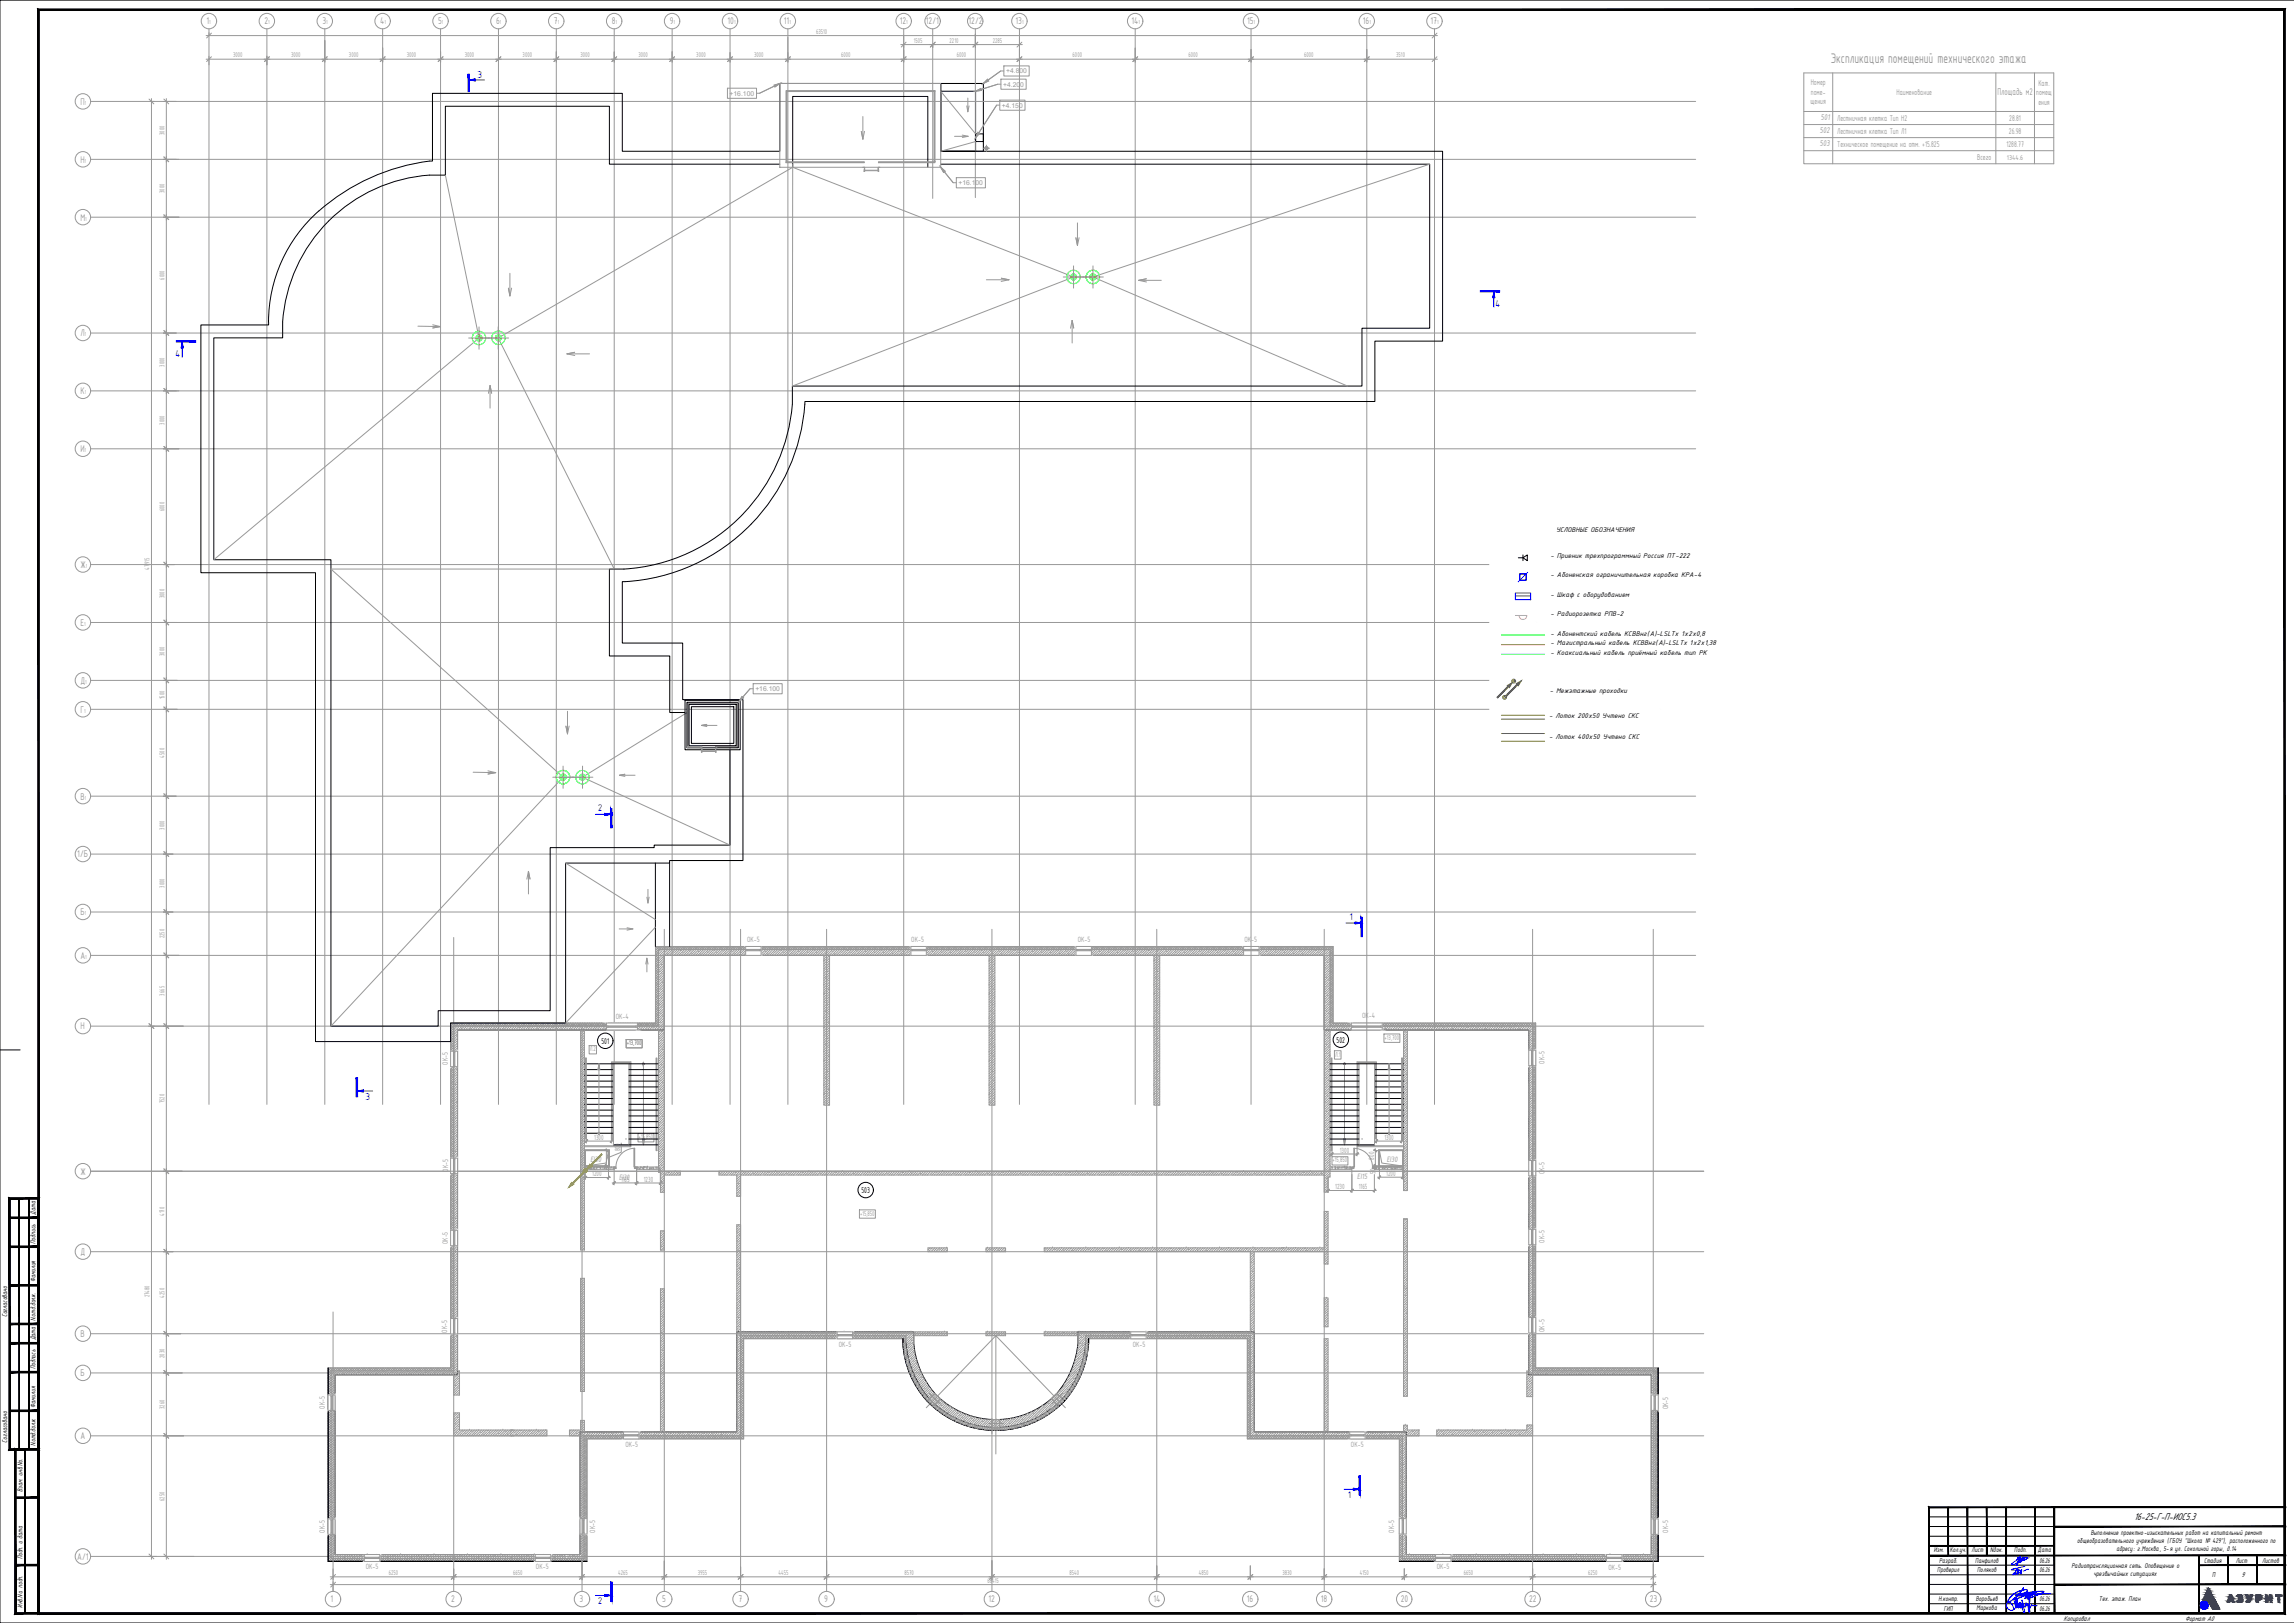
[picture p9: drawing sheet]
<svg xmlns="http://www.w3.org/2000/svg" width="1189mm" height="841mm" viewBox="0 0 1189 841" stroke-linecap="round" stroke-linejoin="round" font-family="sans-serif">
<defs><g id="words">
<text font-size="7.8" fill="#989898" x="949" y="32">Экспликация помещений технического этажа</text>
<text font-size="5.5" x="1106" y="788">16-25-Г-П-ИОС5.3</text>
<g font-size="5.4" fill="#989898">
<text x="107" y="13">1</text>
<text x="137" y="13">2</text>
<text x="167" y="13">3</text>
<text x="197" y="13">4</text>
<text x="227" y="13">5</text>
<text x="257" y="13">6</text>
<text x="287" y="13">7</text>
<text x="317" y="13">8</text>
<text x="347" y="13">9</text>
<text x="377" y="13">10</text>
<text x="406" y="13">11</text>
<text x="466" y="13">12</text>
<text x="480" y="13">12/1</text>
<text x="502" y="13">12/2</text>
<text x="526" y="13">13</text>
<text x="586" y="13">14</text>
<text x="646" y="13">15</text>
<text x="706" y="13">16</text>
<text x="741" y="13">17</text>
<text x="1035" y="49">Площадь м2</text>
<text x="42" y="54">П</text>
<text x="42" y="84">Н</text>
<text x="42" y="114">М</text>
<text x="42" y="174">Л</text>
<text x="42" y="204">К</text>
<text x="42" y="234">И</text>
<text x="42" y="294">Ж</text>
<text x="42" y="324">Е</text>
<text x="42" y="354">Д</text>
<text x="42" y="369">Г</text>
<text x="42" y="414">В</text>
<text x="40" y="444">1/Б</text>
<text x="42" y="474">Б</text>
<text x="42" y="497">А</text>
<text x="42" y="533">Н</text>
<text x="42" y="609">Ж</text>
<text x="42" y="650">Д</text>
<text x="42" y="693">В</text>
<text x="42" y="713">Б</text>
<text x="42" y="746">А</text>
<text x="40" y="808">А/1</text>
<text x="171" y="830">1</text>
<text x="234" y="830">2</text>
<text x="300" y="830">3</text>
<text x="343" y="830">5</text>
<text x="383" y="830">7</text>
<text x="427" y="830">9</text>
<text x="512" y="830">12</text>
<text x="598" y="830">14</text>
<text x="646" y="830">16</text>
<text x="685" y="830">18</text>
<text x="726" y="830">20</text>
<text x="792" y="830">22</text>
<text x="855" y="830">23</text>
</g>
<g font-size="5.4" fill="#00f">
<text x="247" y="40">3</text>
<text x="775" y="159">4</text>
<text x="91" y="185">4</text>
<text x="310" y="420">2</text>
<text x="699" y="477">1</text>
<text x="189" y="570">3</text>
<text x="699" y="776">1</text>
<text x="310" y="831">2</text>
</g>
<g font-size="4.7" fill="#989898">
<text x="938" y="44">Номер</text>
<text x="1056" y="44">Кат.</text>
<text x="939" y="49">поме-</text>
<text x="983" y="49">Наименование</text>
<text x="1055" y="49">помещ</text>
<text x="938" y="54">щения</text>
<text x="1056" y="54">ения</text>
<text x="944" y="62">501</text>
<text x="952" y="63">Лестничная клетка Тип Н2</text>
<text x="1041" y="63">28.81</text>
<text x="943" y="69">502</text>
<text x="952" y="69">Лестничная клетка Тип Л1</text>
<text x="1041" y="69">26.98</text>
<text x="943" y="76">503</text>
<text x="952" y="76">Техническое помещение на отм. +15.825</text>
<text x="1040" y="76">1288.77</text>
<text x="1025" y="83">Всего</text>
</g>
<g font-size="4.7">
<text x="312" y="541">501</text>
<text x="693" y="540">502</text>
<text x="446" y="618">503</text>
</g>
<g font-size="4.4" fill="#989898">
<text x="306" y="602">EI30</text>
<text x="719" y="602">EI30</text>
<text x="321" y="611">EI30</text>
<text x="703" y="611">EI15</text>
</g>
<g font-size="4.3" fill="#989898">
<text x="387" y="488">ОК-5</text>
<text x="472" y="488">ОК-5</text>
<text x="559" y="488">ОК-5</text>
<text x="645" y="488">ОК</text>
<text x="648" y="488">-5</text>
<text x="706" y="528">ОК</text>
<text x="709" y="528">-4</text>
<text x="319" y="528">ОК-4</text>
<text x="232" y="552" transform="rotate(-90 232 552)">ОК-5</text>
<text x="800" y="551" transform="rotate(-90 800 551)">ОК-5</text>
<text x="232" y="607" transform="rotate(-90 232 607)">ОК-5</text>
<text x="800" y="609" transform="rotate(-90 800 609)">ОК-5</text>
<text x="232" y="645" transform="rotate(-90 232 645)">ОК-5</text>
<text x="800" y="644" transform="rotate(-90 800 644)">ОК-5</text>
<text x="232" y="691" transform="rotate(-90 232 691)">ОК-5</text>
<text x="800" y="690" transform="rotate(-90 800 690)">ОК-5</text>
<text x="435" y="698">ОК-5</text>
<text x="587" y="698">ОК-5</text>
<text x="168" y="730" transform="rotate(-90 168 730)">ОК-5</text>
<text x="865" y="730" transform="rotate(-90 865 730)">ОК-5</text>
<text x="324" y="750">ОК-5</text>
<text x="700" y="750">ОК-5</text>
<text x="168" y="794" transform="rotate(-90 168 794)">ОК-5</text>
<text x="308" y="794" transform="rotate(-90 308 794)">ОК-5</text>
<text x="723" y="794" transform="rotate(-90 723 794)">ОК-5</text>
<text x="865" y="794" transform="rotate(-90 865 794)">ОК-5</text>
<text x="190" y="813">ОК-5</text>
<text x="278" y="813">ОК-5</text>
<text x="745" y="813">ОК-5</text>
<text x="834" y="813">ОК-5</text>
</g>
<g font-size="4.2" fill="#989898">
<text x="308" y="591">1300</text>
<text x="717" y="591">1300</text>
<text x="321" y="597" transform="rotate(-90 321 597)">800</text>
<text x="694" y="597">1300</text>
<text x="712" y="601" transform="rotate(-90 712 601)">800</text>
<text x="307" y="610">1200</text>
<text x="713" y="608" transform="rotate(-90 713 608)">50</text>
<text x="718" y="609">1200</text>
<text x="322" y="612">1165</text>
<text x="334" y="612">1230</text>
<text x="692" y="616">1230</text>
<text x="704" y="616">1165</text>
</g>
<g font-size="3.9" fill="#989898">
<text x="423" y="17">63510</text>
<text x="474" y="22">1505</text>
<text x="492" y="22">2210</text>
<text x="514" y="22">2285</text>
<text x="121" y="30">3000</text>
<text x="151" y="30">3000</text>
<text x="181" y="30">3000</text>
<text x="211" y="30">3000</text>
<text x="241" y="30">3000</text>
<text x="271" y="30">3000</text>
<text x="301" y="30">3000</text>
<text x="331" y="30">3000</text>
<text x="361" y="30">3000</text>
<text x="391" y="30">3000</text>
<text x="436" y="30">6000</text>
<text x="496" y="30">6000</text>
<text x="556" y="30">6000</text>
<text x="616" y="30">6000</text>
<text x="676" y="30">6000</text>
<text x="724" y="30">3510</text>
<text x="85" y="70" transform="rotate(-90 85 70)">3000</text>
<text x="1040" y="83">1344.6</text>
<text x="85" y="100" transform="rotate(-90 85 100)">3000</text>
<text x="85" y="145" transform="rotate(-90 85 145)">6000</text>
<text x="85" y="190" transform="rotate(-90 85 190)">3000</text>
<text x="85" y="220" transform="rotate(-90 85 220)">3000</text>
<text x="85" y="265" transform="rotate(-90 85 265)">6000</text>
<text x="77" y="295" transform="rotate(-90 77 295)">47915</text>
<text x="85" y="310" transform="rotate(-90 85 310)">3000</text>
<text x="85" y="340" transform="rotate(-90 85 340)">3000</text>
<text x="85" y="362" transform="rotate(-90 85 362)">1500</text>
<text x="85" y="393" transform="rotate(-90 85 393)">4500</text>
<text x="85" y="430" transform="rotate(-90 85 430)">3000</text>
<text x="85" y="460" transform="rotate(-90 85 460)">3000</text>
<text x="85" y="486" transform="rotate(-90 85 486)">2250</text>
<text x="85" y="516" transform="rotate(-90 85 516)">3665</text>
<text x="718" y="539">+13,700</text>
<text x="306" y="545">Л.2</text>
<text x="325" y="542">+13,700</text>
<text x="692" y="547">Л.1</text>
<text x="85" y="572" transform="rotate(-90 85 572)">7520</text>
<text x="331" y="590">+15,850</text>
<text x="691" y="602">+15,850</text>
<text x="446" y="630">+15,850</text>
<text x="85" y="630" transform="rotate(-90 85 630)">4170</text>
<text x="77" y="672" transform="rotate(-90 77 672)">27480</text>
<text x="85" y="672" transform="rotate(-90 85 672)">4250</text>
<text x="85" y="704" transform="rotate(-90 85 704)">2030</text>
<text x="85" y="730" transform="rotate(-90 85 730)">3260</text>
<text x="85" y="778" transform="rotate(-90 85 778)">6250</text>
<text x="201" y="816">6250</text>
<text x="266" y="816">6650</text>
<text x="320" y="816">4265</text>
<text x="362" y="816">3955</text>
<text x="403" y="816">4455</text>
<text x="469" y="816">8570</text>
<text x="512" y="820">68415</text>
<text x="554" y="816">8540</text>
<text x="621" y="816">4850</text>
<text x="665" y="816">3830</text>
<text x="705" y="816">4150</text>
<text x="759" y="816">6650</text>
<text x="823" y="816">6250</text>
</g>
<g font-size="3.9">
<text x="806" y="276">УСЛОВНЫЕ ОБОЗНАЧЕНИЯ</text>
<text x="804" y="289">- Приеник трехпрограммный Россия ПТ-222</text>
<text x="804" y="299">- Абоненская ограничительная коробка КРА-4</text>
<text x="804" y="309">- Шкаф с оборудованием</text>
<text x="804" y="319">- Радиорозетка РПВ-2</text>
<text x="804" y="330">- Абонентский кабель КСВВнг(А)-LSLTx 1х2х0,8</text>
<text x="804" y="334">- Магистральный кабель КСВВнг(А)-LSLTx 1х2х1,38</text>
<text x="804" y="339">- Коаксиальный кабель приёмный кабель тип РК</text>
<text x="803" y="359">- Межэтажные проходки</text>
<text x="803" y="372">- Лоток 200х50 Учтено СКС</text>
<text x="803" y="383">- Лоток 400х50 Учтено СКС</text>
<text x="18" y="630" transform="rotate(-90 18 630)">Дата</text>
<text x="18" y="645" transform="rotate(-90 18 645)">Подпись</text>
<text x="18" y="665" transform="rotate(-90 18 665)">Фамилия</text>
<text x="4" y="683" transform="rotate(-90 4 683)">Согласовано</text>
<text x="18" y="685" transform="rotate(-90 18 685)">N.отд.долж.</text>
<text x="18" y="695" transform="rotate(-90 18 695)">Дата</text>
<text x="18" y="710" transform="rotate(-90 18 710)">Подпись</text>
<text x="18" y="730" transform="rotate(-90 18 730)">Фамилия</text>
<text x="4" y="748" transform="rotate(-90 4 748)">Согласовано</text>
<text x="18" y="750" transform="rotate(-90 18 750)">N.отд.долж.</text>
<text x="12" y="773" transform="rotate(-90 12 773)">Взам. инв.No.</text>
<text x="1084" y="795">Выполнение проектно-изыскательных работ на капитальный ремонт</text>
<text x="1077" y="800">общеобразовательного учреждения (ГБОУ &quot;Школа № 429&quot;), расположенного по</text>
<text x="1097" y="804">адресу: г.Москва, 5-я ул. Соколиной горы, д.14</text>
<text x="12" y="808" transform="rotate(-90 12 808)">Подп. и дата</text>
<text x="1002" y="804">Изм.</text>
<text x="1005" y="810">Разраб.</text>
<text x="1011" y="804">Кол.уч.</text>
<text x="1022" y="804">Лист</text>
<text x="1024" y="810">Панфилов</text>
<text x="1031" y="804">Nдок.</text>
<text x="1044" y="804">Подп.</text>
<text x="1056" y="804">Дата</text>
<text x="1057" y="810">06.26</text>
<text x="1142" y="810">Стадия</text>
<text x="1159" y="810">Лист</text>
<text x="1172" y="810">Листов</text>
<text x="1004" y="815">Проверил</text>
<text x="1025" y="815">Поляков</text>
<text x="1057" y="815">06.26</text>
<text x="1074" y="812">Радиотрансляционная сеть. Оповещение о</text>
<text x="1085" y="817">чрезвычайных ситуациях</text>
<text x="1146" y="817">П</text>
<text x="1162" y="817">9</text>
<text x="12" y="833" transform="rotate(-90 12 833)">Инв.No. подп.</text>
<text x="1005" y="830">Н.контр.</text>
<text x="1024" y="830">Воробьев</text>
<text x="1057" y="830">06.26</text>
<text x="1088" y="830">Тех. этаж. План</text>
<text x="1007" y="835">ГИП</text>
<text x="1024" y="835">Маркова</text>
<text x="1057" y="835">06.26</text>
<text x="1069" y="840">Копировал</text>
<text x="1132" y="840">Формат А0</text>
</g>
<g font-size="3.5" fill="#989898">
<text x="521" y="38">+4.800</text>
<text x="520" y="45">+4.200</text>
<text x="378" y="50">+16.100</text>
<text x="519" y="56">+4.150</text>
<text x="497" y="96">+16.100</text>
<text x="391" y="358">+16.100</text>
</g>
<g font-size="3.1" fill="#989898">
<text x="108" y="13">1</text>
<text x="139" y="13">1</text>
<text x="169" y="13">1</text>
<text x="199" y="13">1</text>
<text x="229" y="13">1</text>
<text x="259" y="13">1</text>
<text x="289" y="13">1</text>
<text x="319" y="13">1</text>
<text x="349" y="13">1</text>
<text x="380" y="13">1</text>
<text x="409" y="13">1</text>
<text x="470" y="13">1</text>
<text x="590" y="13">1</text>
<text x="650" y="13">1</text>
<text x="710" y="13">1</text>
<text x="44" y="54">1</text>
<text x="44" y="84">1</text>
<text x="44" y="114">1</text>
<text x="44" y="174">1</text>
<text x="44" y="204">1</text>
<text x="44" y="234">1</text>
<text x="45" y="294">1</text>
<text x="44" y="354">1</text>
<text x="44" y="414">1</text>
<text x="44" y="474">1</text>
<text x="44" y="497">1</text>
</g>
</g></defs>
<g fill="none" stroke="#000" stroke-width=".52">
<path d="M488 43h22v35h-22h18v-31h-18v31zM223 83a103 103 0 0 0-70 41 76 76 0 0 0-14 44h-35v129h60v243h70v-10h59v-83h54v-1h38v-83h-31v-30h-31v-32a99 99 0 0 0 94-92M223 83h1v-35h99v30h81v-35h84v35h260v99h-35v31h-296v1M404 85h-88v-30h-85v36h-8a82 82 0 0 0-77 76v8h-35v115h61v242h55v-8h58v-85h54v-1h39v-49M488 85h253v85h-35v30h-295v9a93 93 0 0 1-88 86h-7v45h31v29h8M340 447v43M347 447v43M468 694v2M564 694v2M170 709v100h134M859 709v100h-134M481 726l2 3-3-3"/>
<path d="M482 725h-1M485 728h-1M514 740h.1M518 740v1h-4h4M551 725l1 1-3 3-1-1M552 726l-3 3"/>
</g>
<path d="M355 363h29v26h-29zM237 534h107v-39h342v39h106v178h64v94h-127v-64h-79v-52h-91a43 43 0 0 1-43 46 43 43 0 0 1-42-46h-92v52h-81v64h-127v-94h63zM468 696a48 48 0 0 0 12 30M468 696a48 48 0 0 0 13 30M469 696a50 50 0 0 0 13 29M563 696a49 49 0 0 1-13 29M564 696a50 50 0 0 1-12 30M483 729a51 51 0 0 0 31 12 49 49 0 0 1-31-12zM484 728a48 48 0 0 0 30 12M548 728a48 48 0 0 1-30 12M549 729a49 49 0 0 1-31 12" fill="none" stroke="#000" stroke-width=".52"/>
<g fill="none" stroke="#989898" stroke-width=".52">
<path d="M108 15v557M138 15v557M168 15v557M198 15v557M228 15v557M258 15v557M288 15v557M318 15v557M348 15v557M378 15v557M408 15v557M468 15v557"/>
<path d="M483 15v88M505 15v87M528 15v557M588 15v557M648 15v557M708 15v557M743 15v557M47 53h832M47 83h832M47 113h832M556 138v11M566 138v11"/>
<path d="M551 144h21M47 173h832M243 175h21M248 169v12M258 169v12M47 203h832M47 233h832M47 293h832M47 323h832M47 353h832M47 368h832M292 397v12"/>
<path d="M302 397v12M47 413h832M286 403h21M47 443h832M47 473h832M47 495h832M235 486v339M344 482v343M384 482v343M428 482v343M514 482v343M599 482v343"/>
<path d="M686 482v343M794 482v343M857 482v343M47 532h836M302 531v294M47 607h836M47 649h836M173 680v145M47 691h836M516 692l-36 37M47 711h836M482 722l5 6"/>
<path d="M512 738h8M551 722l-6 5M552 729l-36-37v61M47 744h836M47 807h836"/>
<circle cx="108" cy="11" r="4"/>
<circle cx="138" cy="11" r="4"/>
<circle cx="168" cy="11" r="4"/>
<circle cx="198" cy="11" r="4"/>
<circle cx="228" cy="11" r="4"/>
<circle cx="258" cy="11" r="4"/>
<circle cx="288" cy="11" r="4"/>
<circle cx="318" cy="11" r="4"/>
<circle cx="348" cy="11" r="4"/>
<circle cx="378" cy="11" r="4"/>
<circle cx="408" cy="11" r="4"/>
<circle cx="468" cy="11" r="4"/>
<circle cx="483" cy="11" r="4"/>
<circle cx="505" cy="11" r="4"/>
<circle cx="528" cy="11" r="4"/>
<circle cx="588" cy="11" r="4"/>
<circle cx="648" cy="11" r="4"/>
<circle cx="708" cy="11" r="4"/>
<circle cx="743" cy="11" r="4"/>
<circle cx="43" cy="53" r="4"/>
<circle cx="43" cy="83" r="4"/>
<circle cx="43" cy="113" r="4"/>
<circle cx="43" cy="173" r="4"/>
<circle cx="43" cy="203" r="4"/>
<circle cx="43" cy="233" r="4"/>
<circle cx="43" cy="293" r="4"/>
<circle cx="43" cy="323" r="4"/>
<circle cx="43" cy="353" r="4"/>
<circle cx="43" cy="368" r="4"/>
<circle cx="43" cy="413" r="4"/>
<circle cx="43" cy="443" r="4"/>
<circle cx="43" cy="473" r="4"/>
<circle cx="43" cy="495" r="4"/>
<circle cx="43" cy="532" r="4"/>
<circle cx="43" cy="607" r="4"/>
<circle cx="43" cy="649" r="4"/>
<circle cx="43" cy="691" r="4"/>
<circle cx="43" cy="711" r="4"/>
<circle cx="43" cy="744" r="4"/>
<circle cx="43" cy="806" r="4"/>
<circle cx="173" cy="829" r="4"/>
<circle cx="235" cy="829" r="4"/>
<circle cx="302" cy="829" r="4"/>
<circle cx="344" cy="829" r="4"/>
<circle cx="384" cy="829" r="4"/>
<circle cx="428" cy="829" r="4"/>
<circle cx="514" cy="829" r="4"/>
<circle cx="599" cy="829" r="4"/>
<circle cx="648" cy="829" r="4"/>
<circle cx="686" cy="829" r="4"/>
<circle cx="728" cy="829" r="4"/>
<circle cx="794" cy="829" r="4"/>
<circle cx="857" cy="829" r="4"/>
</g>
<g fill="none" stroke="#989898" stroke-width=".52">
<path d="M427 495v78h3v-78M513 495v78h3v-78M598 495v78h3v-78M341 607h1v11h2v-9h9v-2h-9v-112h342v112h-313v2h9v11h2v-11h302v9h2v-8h1v-76h38v83h2v-83h63v176h-1v14h3v-12h62v94h-127v-62h6v-3h-6v-2h-2v3h-39v-48h-2v48h-36v-69M341 607v-73h-38v114h-2v-114h-64v176h1v13h-3v-11h-61v94h127v-62h-6v-3h6v-5h2v6h39v-74h2v74h38v-107h2v55h107v2h-17v4M341 607h1M342 638h2v10h-2zM727 632h2v92h-2zM481 647h10v2h-10zM511 647h10v2h-10zM650 647h-109v2h107v41h-107v2h18v4M664 647h22v-19h2v27"/>
<path d="M686 649v6M301 662h2v59h-2zM686 673v15M469 696v-4h-85v52h-81v64h-131v-98h63v-178h106v-40h348v40h105v178h64v98h-131v-64h-79v-52h-85v4M511 690h10v2h-10zM235 732h3v9h45v3h-48zM484 722l3 3-2 3-3-3zM514 736h4v4h-4zM545 725l3-3 3 3-3 3zM745 741h46v-3h3v6h-49z"/>
</g>
<path d="M691 491h-351v39h-106v179h-64M340 530v-40h351v40h105v179h63M385 694h83M468 694h-83v52h-81v63M564 694h82v52h79v63M564 694h82M170 709h64M796 709h63M482 725l-2 1M485 728l-2 1M514 740v1" fill="none" stroke="#989898" stroke-width=".52"/>
<g fill="none" stroke="#989898" stroke-width=".52">
<path d="M340 499l1 1M340 498l1 1M340 496l1 2M340 495l1 2M340 494l1 1M340 493l1 1M340 491l1 2M340 491l2 1M340 491h.1M341 495l-1 1M341 496l-1 1M341 500l-1 1"/>
<path d="M341 492l-1 2M341 493l-1 2M341 497l-1 2M341 498l-1 2M341 491l2 1M342 491l-2 1M343 491l1 1M343 491l-2 1M344 491l1 1M344 491l-1 1M345 491l2 1M345 491l-1 1"/>
<path d="M346 491l2 1M347 491l-2 1M348 491l1 1M348 491l-2 1M349 491l1 1M349 491l-1 1M350 491l2 1M350 491l-1 1M351 491l2 1M352 491l-2 1M352 491l2 1M353 491l-2 1"/>
<path d="M354 491l1 1M354 491l-2 1M355 491l1 1M355 491l-1 1M356 491l2 1M356 491l-1 1M357 491l2 1M358 491l-2 1M359 491l1 1M359 491l-2 1M360 491l1 1M360 491l-1 1"/>
<path d="M361 491l2 1M361 491l-1 1M362 491l2 1M363 491l-2 1M364 491l1 1M364 491l-2 1M365 491l1 1M365 491l-1 1M366 491l2 1M366 491l-1 1M367 491l2 1M368 491l-2 1"/>
<path d="M369 491l1 1M369 491l-2 1M370 491l1 1M370 491l-1 1M371 491l2 1M371 491l-1 1M372 491l2 1M373 491l-2 1M374 491l1 1M374 491l-2 1M375 491l1 1M375 491l-1 1"/>
<path d="M376 491l2 1M376 491l-1 1M377 491l2 1M378 491l-2 1M378 491l2 1M379 491l-2 1M380 491l1 1M380 491l-2 1M381 491l1 1M381 491l-1 1M382 491l2 1M382 491l-1 1"/>
<path d="M383 491l2 1M384 491l-2 1M385 491l1 1M385 491l-2 1M386 491l1 1M386 491l-1 1M387 491l2 1M387 491l-1 1M388 491l2 1M389 491l-2 1M390 491l1 1M390 491l-2 1"/>
<path d="M391 491l1 1M391 491l-1 1M392 491l2 1M392 491l-1 1M393 491l2 1M394 491l-2 1M395 491l1 1M395 491l-2 1M396 491l1 1M396 491l-1 1M397 491l2 1M397 491l-1 1"/>
<path d="M398 491l2 1M399 491l-2 1M400 491l1 1M400 491l-2 1M401 491l1 1M401 491l-1 1M402 491l1 1M402 491l-1 1M403 491l2 1M403 491l-1 1M404 491l2 1M405 491l-2 1"/>
<path d="M406 491l1 1M406 491l-2 1M407 491l1 1M407 491l-1 1M408 491l2 1M408 491l-1 1M409 491l2 1M410 491l-2 1M411 491l1 1M411 491l-2 1M412 491l1 1M412 491l-1 1"/>
<path d="M413 491l2 1M413 491l-1 1M414 491l2 1M415 491l-2 1M416 491l1 1M416 491l-2 1M417 491l1 1M417 491l-1 1M418 491l2 1M418 491l-1 1M419 491l2 1M420 491l-2 1"/>
<path d="M421 491l1 1M421 491l-2 1M422 491l1 1M422 491l-1 1M423 491l2 1M423 491l-1 1M424 491l2 1M425 491l-2 1M426 491l1 1M426 491l-2 1M427 491l1 1M427 491l-1 1"/>
<path d="M428 491l1 1M428 491l-1 1M429 491l2 1M429 491l-1 1M430 491l2 1M431 491l-2 1M432 491l1 1M432 491l-2 1M433 491l1 1M433 491l-1 1M434 491l2 1M434 491l-1 1"/>
<path d="M435 491l2 1M436 491l-2 1M437 491l1 1M437 491l-2 1M438 491l1 1M438 491l-1 1M439 491l2 1M439 491l-1 1M440 491l2 1M441 491l-2 1M442 491l1 1M442 491l-2 1"/>
<path d="M443 491l1 1M443 491l-1 1M444 491l2 1M444 491l-1 1M445 491l2 1M446 491l-2 1M447 491l1 1M447 491l-2 1M448 491l1 1M448 491l-1 1M449 491l2 1M449 491l-1 1"/>
<path d="M450 491l2 1M451 491l-2 1M451 491l2 1M452 491l-2 1M453 491l1 1M453 491l-2 1M454 491l1 1M454 491l-1 1M455 491l2 1M455 491l-1 1M456 491l2 1M457 491l-2 1"/>
<path d="M458 491l1 1M458 491l-2 1M459 491l1 1M459 491l-1 1M460 491l2 1M460 491l-1 1M461 491l2 1M462 491l-2 1M463 491l1 1M463 491l-2 1M464 491l1 1M464 491l-1 1"/>
<path d="M465 491l2 1M465 491l-1 1M466 491l2 1M467 491l-2 1M468 491l1 1M468 491l-2 1M469 491l1 1M469 491l-1 1M470 491l2 1M470 491l-1 1M471 491l2 1M472 491l-2 1"/>
<path d="M473 491l1 1M473 491l-2 1M474 491l1 1M474 491l-1 1M475 491l2 1M475 491l-1 1M476 491l2 1M477 491l-2 1M477 491l2 1M478 491l-2 1M479 491l1 1M479 491l-2 1"/>
<path d="M480 491l1 1M480 491l-1 1M481 491l2 1M481 491l-1 1M482 491l2 1M483 491l-2 1M484 491l1 1M484 491l-2 1M485 491l1 1M485 491l-1 1M486 491l2 1M486 491l-1 1"/>
<path d="M487 491l2 1M488 491l-2 1M489 491l1 1M489 491l-2 1M490 491l1 1M490 491l-1 1M491 491l2 1M491 491l-1 1M492 491l2 1M493 491l-2 1M494 491l1 1M494 491l-2 1"/>
<path d="M495 491l1 1M495 491l-1 1M496 491l2 1M496 491l-1 1M497 491l2 1M498 491l-2 1M499 491l1 1M499 491l-2 1M500 491l1 1M500 491l-1 1M501 491l2 1M501 491l-1 1"/>
<path d="M502 491l2 1M503 491l-2 1M503 491l2 1M504 491l-2 1M505 491l1 1M505 491l-2 1M506 491l1 1M506 491l-1 1M507 491l2 1M507 491l-1 1M508 491l2 1M509 491l-2 1"/>
<path d="M510 491l1 1M510 491l-2 1M511 491l1 1M511 491l-1 1M512 491l2 1M512 491l-1 1M513 491l2 1M514 491l-2 1M515 491l1 1M515 491l-2 1M516 491l1 1M516 491l-1 1"/>
<path d="M517 491l2 1M517 491l-1 1M518 491l2 1M519 491l-2 1M520 491l1 1M520 491l-2 1M521 491l1 1M521 491l-1 1M522 491l2 1M522 491l-1 1M523 491l2 1M524 491l-2 1"/>
<path d="M525 491l1 1M525 491l-2 1M526 491l1 1M526 491l-1 1M527 491l2 1M527 491l-1 1M528 491l2 1M529 491l-2 1M529 491l2 1M530 491l-2 1M531 491l1 1M531 491l-2 1"/>
<path d="M532 491l1 1M532 491l-1 1M533 491l2 1M533 491l-1 1M534 491l2 1M535 491l-2 1M536 491l1 1M536 491l-2 1M537 491l1 1M537 491l-1 1M538 491l2 1M538 491l-1 1"/>
<path d="M539 491l2 1M540 491l-2 1M541 491l1 1M541 491l-2 1M542 491l1 1M542 491l-1 1M543 491l2 1M543 491l-1 1M544 491l2 1M545 491l-2 1M546 491l1 1M546 491l-2 1"/>
<path d="M547 491l1 1M547 491l-1 1M548 491l2 1M548 491l-1 1M549 491l2 1M550 491l-2 1M550 491l2 1M551 491l-2 1M552 491l1 1M552 491l-2 1M553 491l1 1M553 491l-1 1"/>
<path d="M554 491l2 1M554 491l-1 1M555 491l2 1M556 491l-2 1M557 491l1 1M557 491l-2 1M558 491l1 1M558 491l-1 1M559 491l2 1M559 491l-1 1M560 491l2 1M561 491l-2 1"/>
<path d="M562 491l1 1M562 491l-2 1M563 491l1 1M563 491l-1 1M564 491l2 1M564 491l-1 1M565 491l2 1M566 491l-2 1M567 491l1 1M567 491l-2 1M568 491l1 1M568 491l-1 1"/>
<path d="M569 491l2 1M569 491l-1 1M570 491l2 1M571 491l-2 1M572 491l1 1M572 491l-2 1M573 491l1 1M573 491l-1 1M574 491l1 1M574 491l-1 1M575 491l2 1M575 491l-1 1"/>
<path d="M576 491l2 1M577 491l-2 1M578 491l1 1M578 491l-2 1M579 491l1 1M579 491l-1 1M580 491l2 1M580 491l-1 1M581 491l2 1M582 491l-2 1M583 491l1 1M583 491l-2 1"/>
<path d="M584 491l1 1M584 491l-1 1M585 491l2 1M585 491l-1 1M586 491l2 1M587 491l-2 1M588 491l1 1M588 491l-2 1M589 491l1 1M589 491l-1 1M590 491l2 1M590 491l-1 1"/>
<path d="M591 491l2 1M592 491l-2 1M593 491l1 1M593 491l-2 1M594 491l1 1M594 491l-1 1M595 491l2 1M595 491l-1 1M596 491l2 1M597 491l-2 1M598 491l1 1M598 491l-2 1"/>
<path d="M599 491l1 1M599 491l-1 1M600 491l1 1M600 491l-1 1M601 491l2 1M601 491l-1 1M602 491l2 1M603 491l-2 1M604 491l1 1M604 491l-2 1M605 491l1 1M605 491l-1 1"/>
<path d="M606 491l2 1M606 491l-1 1M607 491l2 1M608 491l-2 1M609 491l1 1M609 491l-2 1M610 491l1 1M610 491l-1 1M611 491l2 1M611 491l-1 1M612 491l2 1M613 491l-2 1"/>
<path d="M614 491l1 1M614 491l-2 1M615 491l1 1M615 491l-1 1M616 491l2 1M616 491l-1 1M617 491l2 1M618 491l-2 1M619 491l1 1M619 491l-2 1M620 491l1 1M620 491l-1 1"/>
<path d="M621 491l2 1M621 491l-1 1M622 491l2 1M623 491l-2 1M623 491l2 1M624 491l-2 1M625 491l1 1M625 491l-2 1M626 491l1 1M626 491l-1 1M627 491l2 1M627 491l-1 1"/>
<path d="M628 491l2 1M629 491l-2 1M630 491l1 1M630 491l-2 1M631 491l1 1M631 491l-1 1M632 491l2 1M632 491l-1 1M633 491l2 1M634 491l-2 1M635 491l1 1M635 491l-2 1"/>
<path d="M636 491l1 1M636 491l-1 1M637 491l2 1M637 491l-1 1M638 491l2 1M639 491l-2 1M640 491l1 1M640 491l-2 1M641 491l1 1M641 491l-1 1M642 491l2 1M642 491l-1 1"/>
<path d="M643 491l2 1M644 491l-2 1M645 491l1 1M645 491l-2 1M646 491l1 1M646 491l-1 1M647 491l2 1M647 491l-1 1M648 491l2 1M649 491l-2 1M649 491l2 1M650 491l-2 1"/>
<path d="M651 491l1 1M651 491l-2 1M652 491l1 1M652 491l-1 1M653 491l2 1M653 491l-1 1M654 491l2 1M655 491l-2 1M656 491l1 1M656 491l-2 1M657 491l1 1M657 491l-1 1"/>
<path d="M658 491l2 1M658 491l-1 1M659 491l2 1M660 491l-2 1M661 491l1 1M661 491l-2 1M662 491l1 1M662 491l-1 1M663 491l2 1M663 491l-1 1M664 491l2 1M665 491l-2 1"/>
<path d="M666 491l1 1M666 491l-2 1M667 491l1 1M667 491l-1 1M668 491l2 1M668 491l-1 1M669 491l2 1M670 491l-2 1M671 491l1 1M671 491l-2 1M672 491l1 1M672 491l-1 1"/>
<path d="M673 491l2 1M673 491l-1 1M674 491l2 1M675 491l-2 1M675 491l2 1M676 491l-2 1M677 491l1 1M677 491l-2 1M678 491l1 1M678 491l-1 1M679 491l2 1M679 491l-1 1"/>
<path d="M680 491l2 1M681 491l-2 1M682 491l1 1M682 491l-2 1M683 491l1 1M683 491l-1 1M684 491l2 1M684 491l-1 1M685 491l2 1M686 491l-2 1M687 491l1 1M687 491l-2 1"/>
<path d="M688 491l3 3M688 491l-1 1M689 491l2 1M689 498l2 2M689 496l2 1M689 497l2 1M689 491l-1 1M690 491h1M691 491l-2 1M691 492l-2 1 2 2M691 493l-2 1 2 2M691 494l-2 2"/>
<path d="M691 495l-2 2M691 497l-2 1M691 498l-2 1 2 2M691 499l-2 2 2 1M340 520l1 1M340 519l1 1M340 517l1 2M340 516l1 2M340 515l1 1M340 514l1 1M340 513l1 1M340 511l1 2"/>
<path d="M340 510l1 2M340 509l1 1M340 508l1 1M340 506l1 2M340 505l1 2M340 504l1 1M340 503l1 1M340 501l1 2M340 500l1 2M341 501l-1 1M341 506l-1 1M341 507l-1 1"/>
<path d="M341 511l-1 1M341 512l-1 1M341 516l-1 1M341 517l-1 1M341 502l-1 2M341 503l-1 2M341 505l-1 1M341 508l-1 2M341 509l-1 2M341 513l-1 2M341 514l-1 2M341 518l-1 2"/>
<path d="M341 519l-1 2M689 518l2 2M689 517l2 1M689 516l2 1M689 513l2 2M689 512l2 1M689 511l2 1M689 509l2 2M689 508l2 2M689 506l2 1M689 504l2 2M689 503l2 2"/>
<path d="M691 500l-2 2 2 1M691 502l-2 1M691 503l-2 1M691 504l-2 1M691 505l-2 2 2 1M691 506l-2 2M691 508l-2 1M691 509l-2 1M691 510l-2 2M691 511l-2 2M691 513l-2 1 2 2M691 514l-2 1"/>
<path d="M691 515l-2 2M691 516l-2 2M691 518l-2 1 2 2M691 519l-2 1 2 2M234 531l1 2-1 1M234 533l1 1-1 1M234 534l1 1-1 2M234 538l1 1-1 1M234 539l1 1-1 2M234 540l1 2M234 536l1 2M234 535l1 2"/>
<path d="M234 530l1 2M234 530v1M235 530l1 2M235 530l-1 2M235 536l-1 2M235 538l-1 1M236 530l2 2M236 530l-2 3M237 530l2 2M238 530l-2 2M239 532l1-2 1 2M239 530l1 2"/>
<path d="M239 530l-2 2M241 530l2 2M241 530l-1 2M242 530l2 2M243 530l-2 2M244 532l1-2 1 2M244 530l1 2M244 530l-2 2M246 530l2 2M246 530l-1 2M247 530l2 2M248 530l-2 2"/>
<path d="M249 530l1 2M249 530l-2 2M250 530l1 2M250 530l-1 2M251 532l1-2 2 2M251 530l2 2M251 530l-1 2M254 530l1 2M254 530l-2 2M255 530l1 2M255 530l-2 2M256 530l2 2"/>
<path d="M256 530l-1 2M257 532l2-2 1 2M257 530l2 2M257 530l-1 2M258 532l2-2 1 2M261 530l1 2M261 530l-1 2M262 530l2 2M262 530l-1 2M263 530l2 2M264 530l-2 2M265 532l1-2 1 2"/>
<path d="M265 530l1 2M265 530l-2 2M267 530l2 2M267 530l-1 2M268 530l2 2M269 530l-2 2M270 530l1 2M270 530l-2 2M271 532l1-2 2 2M271 530l1 2M271 530l-1 2M273 530l2 2"/>
<path d="M274 530l-2 2M275 530l1 2M275 530l-2 2M276 530l1 2M276 530l-1 2M277 532l1-2 2 2M277 530l2 2M277 530l-1 2M280 530l1 2M280 530l-2 2M281 530l1 2M281 530l-2 2"/>
<path d="M282 530l2 2M282 530l-1 2M283 530l2 2M283 530l-1 2M284 532l2-2 1 2M284 530l2 2M285 530l-2 2M287 530l1 2M287 530l-1 2M288 530l2 2M288 530l-1 2M289 530l2 2"/>
<path d="M290 530l-2 2M291 530l1 2M291 530l-2 2M292 532l1-2 2 2M292 530l1 2M292 530l-1 2M292 530v1M294 530l2 2M295 530l-2 2M296 530l1 2M296 530l-2 2M297 532l1-2 2 2"/>
<path d="M297 530l1 2M297 530l-1 2M298 532l1-2 2 2M301 530l1 2M301 530l-2 2M302 530l1 2M302 530l-2 2M303 532l1-2 2 2M303 530l2 2M303 530l-1 2M306 530l1 2M306 530l-2 2"/>
<path d="M307 530l1 2M307 530l-2 2M308 530l2 2M308 530l-1 2M309 530l2 2M309 530l-1 2M310 532l2-2 1 2M310 530l2 2M311 530l-2 2M313 530l1 2M313 530l-1 2M314 530l2 2"/>
<path d="M314 530l-1 2M315 530l2 2M316 530l-2 2M317 530l1 2M317 530l-2 2M318 532l1-2 2 2M318 530l1 2M318 530l-1 2M320 530l2 2M321 530l-2 2M322 530l1 2M322 530l-2 2"/>
<path d="M323 530l1 2M323 530l-2 2M324 532l1-2 2 2M324 530l2 2M324 530l-1 2M327 530l1 2M327 530l-2 2M328 530l1 2M328 530l-2 2M329 530l2 2M329 530l-1 2M330 532l2-2 1 2"/>
<path d="M330 530l2 2M330 530l-1 2M333 530l1 2M333 530l-2 2M334 530l2 2M334 530l-1 2M335 530l2 2M335 530l-1 2M336 532l2-2 1 2M336 530l2 2M337 530l-2 2M339 530l1 2"/>
<path d="M339 530l-1 2M340 530l1 1M340 529l1 1M340 527l1 2M340 526l1 2M340 525l1 1M340 524l1 1M340 522l1 2M340 521l1 2M341 522l-1 1M341 523l-1 2M341 524l-1 2"/>
<path d="M341 526l-1 1M341 527l-1 1M341 528l-1 2M341 529l-2 3 1-2M341 531l-1 1M341 521l-1 1M689 532h.1M689 530l2 2M689 529l3 3M689 524l2 2M689 523l2 1M689 522l2 1"/>
<path d="M691 520l-2 2M691 521l-2 2M691 523l-2 1M691 524l-2 1 2 2M691 525l-2 2 2 1M691 526l-2 2 2 1M691 528l-2 1M691 529l-2 1M691 530l-2 1M692 530l1 2M692 530l-2 2M693 532l1-2 2 2"/>
<path d="M693 530l1 2M693 530l-1 2M695 530l2 2M696 530l-2 2M697 530l1 2M697 530l-2 2M698 530l1 2M698 530l-2 2M699 530l2 2M699 530l-1 2M700 532l2-2 1 2M700 530l2 2"/>
<path d="M700 530l-1 2M703 530l1 2M703 530l-2 2M704 530l1 2M704 530l-1 2M705 530l2 2M705 530l-1 2M706 532l2-2 1 2M706 530l2 2M707 530l-2 2M708 532l1-2 1 2M710 530l2 2"/>
<path d="M710 530l-1 2M711 530l2 2M712 530l-2 2M713 530l1 2M713 530l-2 2M714 532l1-2 2 2M714 530l1 2M714 530l-1 2M716 530l2 2M717 530l-2 2M718 530l1 2M718 530l-2 2"/>
<path d="M719 530l1 2M719 530l-2 2M720 532l1-2 2 2M720 530l2 2M720 530l-1 2M723 530l1 2M723 530l-2 2M724 530l1 2M724 530l-2 2M725 530l2 2M725 530l-1 2M726 532l2-2 1 2"/>
<path d="M726 530l2 2M726 530l-1 2M729 530l1 2M729 530l-2 2M730 530l1 2M730 530l-1 2M731 530l2 2M731 530l-1 2M732 530l2 2M733 530l-2 2M734 532l1-2 1 2M734 530l1 2"/>
<path d="M734 530l-2 2M736 530l2 2M736 530l-1 2M737 530l2 2M738 530l-2 2M739 530l1 2M739 530l-2 2M740 532l1-2 2 2M740 530l1 2M740 530l-1 2M741 532l1-2 2 2M744 530l1 2"/>
<path d="M744 530l-2 2M745 530l1 2M745 530l-2 2M746 532l1-2 2 2M746 530l2 2M746 530l-1 2M747 532l2-2 1 2M750 530l1 2M750 530l-2 2M751 530l2 2M751 530l-1 2M752 532l2-2 1 2"/>
<path d="M752 530l2 2M752 530l-1 2M755 530l1 2M755 530l-2 2M756 530l1 2M756 530l-1 2M757 530l2 2M757 530l-1 2M758 530l2 2M759 530l-2 2M760 532l1-2 1 2M760 530l1 2"/>
<path d="M760 530l-2 2M762 530l2 2M762 530l-1 2M763 530l2 2M764 530l-2 2M765 530l1 2M765 530l-2 2M766 530l1 2M766 530l-1 2M767 532l1-2 2 2M767 530l2 2M767 530l-1 2"/>
<path d="M770 530l1 2M770 530l-2 2M771 530l1 2M771 530l-2 2M772 530l2 2M772 530l-1 2M773 532l2-2 1 2M773 530l2 2M773 530l-1 2M776 530l1 2M776 530l-2 2M777 530l2 2"/>
<path d="M777 530l-1 2M778 530l2 2M778 530l-1 2M779 532l2-2 1 2M779 530l2 2M780 530l-2 2M782 530l1 2M782 530l-1 2M783 530l2 2M783 530l-1 2M784 530l2 2M785 530l-2 2"/>
<path d="M786 532l1-2 1 2M786 530l1 2M786 530l-2 2M788 530l2 2M788 530l-1 2M789 530l2 2M790 530l-2 2M791 530l1 2M791 530l-2 2M792 530l1 2M792 530l-1 2M793 530l3 3"/>
<path d="M793 530l-1 2M794 539l2 1M794 538l2 1M794 536l2 2M794 535l2 2M794 534l2 1M794 533l2 1M796 530h.1M796 530l-2 2M796 534l-2 1M796 532l-2-2-1 2M796 531l-2 2"/>
<path d="M796 533l-2 1M796 535l-2 2M796 536l-2 2M796 538l-2 1M796 539l-2 1M234 544l1 1-1 2M234 545l1 1-1 2M234 546l1 2-1 1M234 551l1 2-1 1M234 552l1 2-1 1M234 557l1 2-1 1M234 559l1 1-1 1"/>
<path d="M234 560l1 1-1 2M234 556l1 2M234 555l1 1M234 554l1 1M234 550l1 1M234 549l1 1M234 547l1 2M234 542l1 2M234 541l1 2M235 541l-1 2M235 543l-1 1M235 544l-1 1"/>
<path d="M235 549l-1 1M235 550l-1 2M235 551l-1 2M235 555l-1 1M235 556l-1 2M235 557l-1 2M794 560l2 1M794 559l2 1M794 557l2 2M794 556l2 2M794 555l2 1M794 554l2 1"/>
<path d="M794 552l2 2M794 551l2 2M794 550l2 2M794 549l2 1M794 548l2 1M794 546l2 2M794 545l2 2M794 544l2 1M794 543l2 1M794 541l2 2M794 540l2 2M796 540l-2 2"/>
<path d="M796 541l-2 2M796 543l-2 1M796 544l-2 1M796 545l-2 2M796 546l-2 2M796 547l-2 2M796 549l-2 1M796 550l-2 1M796 551l-2 2M796 552l-2 2M796 554l-2 1M796 555l-2 1"/>
<path d="M796 556l-2 2M796 557l-2 2M796 559l-2 1M796 560l-2 1M234 565l1 1-1 2M234 566l1 1-1 2M234 570l1 1-1 2M234 571l1 1-1 2M234 572l1 2-1 1M234 577l1 2-1 1M234 578l1 2-1 1M234 580l1 1-1 1"/>
<path d="M234 576l1 1M234 575l1 1M234 573l1 2M234 568l1 2M234 567l1 2M234 563l1 2M234 562l1 2M234 561l1 2M235 562l-1 2M235 564l-1 1M235 565l-1 1M235 569l-1 1"/>
<path d="M235 570l-1 1M235 575l-1 1M235 576l-1 2M235 577l-1 2M794 580l2 1M794 578l2 2M794 577l2 2M794 576l2 1M794 575l2 1M794 573l2 2M794 572l2 2M794 571l2 2"/>
<path d="M794 570l2 1M794 569l2 1M794 567l2 2M794 566l2 2M794 565l2 1M794 564l2 1M794 562l2 2M794 561l2 2M796 561l-2 2M796 562l-2 2M796 564l-2 1M796 565l-2 1"/>
<path d="M796 566l-2 2M796 567l-2 2M796 569l-2 1M796 570l-2 1M796 571l-2 2M796 572l-2 2M796 573l-2 2M796 575l-2 1M796 576l-2 1M796 577l-2 2M796 578l-2 2M796 580l-2 1"/>
<path d="M234 585l1 1-1 1M234 586l1 1-1 2M234 591l1 1-1 2M234 592l1 1-1 2M234 593l1 2-1 1M234 597l1 1-1 2M234 598l1 2-1 1M234 599l1 2M234 596l1 1M234 594l1 2M234 589l1 2M234 588l1 2"/>
<path d="M234 587l1 2M234 583l1 2M234 582l1 2M234 581l1 1M235 582l-1 2M235 583l-1 2M235 585l-1 1M235 588l-1 2M235 590l-1 1M235 591l-1 1M235 596l-1 1M235 597l-1 2"/>
<path d="M794 599l2 2M794 598l2 2M794 597l2 1M794 596l2 1M794 595l2 1M794 593l2 2M794 592l2 2M794 591l2 1M794 590l2 1M794 588l2 2M794 587l2 2M794 586l2 1"/>
<path d="M794 585l2 1M794 583l2 2M794 582l2 2M794 581l2 1M796 581l-2 1M796 582l-2 2M796 583l-2 2M796 585l-2 1M796 586l-2 1M796 587l-2 2M796 588l-2 2M796 590l-2 1"/>
<path d="M796 591l-2 1M796 592l-2 2M796 593l-2 2M796 595l-2 1M796 596l-2 1M796 597l-2 1M796 598l-2 2M796 599l-2 2M234 603l1 2-1 1M234 604l1 2-1 1M234 606l1 1-1 1M234 611l1 1-1 1"/>
<path d="M234 612l1 1-1 2M234 613l1 1-1 2M234 618l1 1-1 2M234 619l1 2-1 1M234 617l1 1M234 615l1 2M234 614l1 2M234 609l1 2M234 608l1 2M234 607l1 1M234 602l1 1M234 601l1 1"/>
<path d="M235 601l-1 1M235 602l-1 2M235 603l-1 2M235 608l-1 2M235 609l-1 2M235 611l-1 1M235 616l-1 1M235 617l-1 1M235 618l-1 2M794 619l2 2M794 618l2 2M794 617l2 1"/>
<path d="M794 616l2 1M794 614l2 2M794 613l2 2M794 612l2 1M794 611l2 1M794 609l2 2M794 608l2 2M794 607l2 1M794 606l2 1M794 604l2 2M794 603l2 2M794 602l2 1"/>
<path d="M794 601l2 1M796 601l-2 1M796 602l-2 1M796 603l-2 2M796 604l-2 2M796 606l-2 1M796 607l-2 1M796 608l-2 2M796 609l-2 2M796 611l-2 1M796 612l-2 1M796 613l-2 2"/>
<path d="M796 614l-2 2M796 616l-2 1M796 617l-2 1M796 618l-2 2M796 619l-2 2M234 623l1 1-1 2M234 624l1 2-1 1M234 625l1 2-1 1M234 630l1 2-1 1M234 632l1 1-1 1M234 637l1 1-1 1M234 638l1 1-1 2"/>
<path d="M234 639l1 1-1 2M234 635l1 2M234 634l1 2M234 633l1 1M234 629l1 2M234 628l1 1M234 627l1 1M234 622l1 1M234 620l1 2M235 622l-1 1M235 623l-1 2M235 628l-1 2"/>
<path d="M235 629l-1 2M235 630l-1 2M235 634l-1 2M235 635l-1 2M235 637l-1 1M794 639l2 2M794 638l2 1M794 637l2 1M794 635l2 2M794 634l2 2M794 633l2 1M794 629l2 2"/>
<path d="M794 632l2 1M794 630l2 2M794 628l2 1M794 624l2 2M794 627l2 1M794 625l2 2M794 623l2 1M794 622l2 1M794 621l2 1M796 621l-2 1M796 625l-2 2M796 622l-2 1"/>
<path d="M796 623l-2 1M796 624l-2 2M796 627l-2 1M796 628l-2 1M796 629l-2 2M796 630l-2 2M796 632l-2 1M796 633l-2 1M796 634l-2 2M796 635l-2 2M796 637l-2 1M796 638l-2 1"/>
<path d="M796 639l-2 2M234 644l1 1-1 2M234 645l1 2-1 1M234 646l1 2-1 1M234 650l1 2-1 1M234 651l1 2-1 1M234 656l1 2-1 1M234 658l1 1-1 1M234 659l1 1M234 655l1 2M234 654l1 1M234 653l1 1"/>
<path d="M234 649l1 1M234 648l1 1M234 643l1 1M234 641l1 2M234 640l1 2M235 642l-1 1M235 643l-1 1M235 644l-1 2M235 649l-1 2M235 650l-1 2M235 654l-1 2M235 655l-1 2"/>
<path d="M235 656l-1 2M794 659l2 1M794 658l2 1M794 656l2 2M794 655l2 2M794 654l2 1M794 653l2 1M794 651l2 2M794 650l2 2M794 649l2 1M794 648l2 1M794 647l2 1"/>
<path d="M794 645l2 2M794 644l2 2M794 643l2 1M794 642l2 1M794 640l2 2M796 640l-2 2M796 642l-2 1M796 643l-2 1M796 644l-2 2M796 645l-2 2M796 647l-2 1M796 648l-2 1"/>
<path d="M796 649l-2 1M796 650l-2 2M796 651l-2 2M796 653l-2 1M796 654l-2 1M796 655l-2 2M796 656l-2 2M796 658l-2 1M796 659l-2 1M234 664l1 1-1 2M234 665l1 1-1 2M234 670l1 1-1 2"/>
<path d="M234 671l1 2-1 1M234 672l1 2-1 1M234 676l1 2-1 1M234 677l1 2-1 1M234 679l1 1-1 1M234 680l1 1M234 675l1 1M234 674l1 1M234 669l1 1M234 667l1 2M234 666l1 2M234 663l1 1"/>
<path d="M234 661l1 2M234 660l1 2M235 660l-1 2M235 661l-1 2M235 663l-1 1M235 664l-1 1M235 668l-1 1M235 669l-1 1M235 670l-1 2M235 675l-1 2M235 676l-1 2M794 676l2 2"/>
<path d="M794 680l2 1M794 679l2 1M794 672l2 2M794 677l2 2M794 671l2 2M794 675l2 1M794 674l2 1M794 666l2 2M794 670l2 2M794 669l2 1M794 668l2 1M794 665l2 2"/>
<path d="M794 664l2 1M794 663l2 1M794 661l2 2M794 660l2 2M796 660l-2 2M796 661l-2 2M796 665l-2 2M796 663l-2 1M796 664l-2 1M796 666l-2 2M796 668l-2 1M796 669l-2 1"/>
<path d="M796 670l-2 1M796 671l-2 2M796 672l-2 2M796 674l-2 1M796 675l-2 1M796 676l-2 2M796 677l-2 2M796 679l-2 1M796 680l-2 1M234 682l1 2-1 1M234 684l1 1-1 1M234 685l1 1-1 2"/>
<path d="M234 690l1 1-1 2M234 691l1 1-1 2M234 696l1 1-1 2M234 697l1 2-1 1M234 698l1 2-1 1M234 700l1 1M234 695l1 1M234 693l1 2M234 692l1 2M234 688l1 2M234 687l1 2M234 686l1 2"/>
<path d="M234 681l1 2M235 681l-1 2M235 682l-1 2M235 687l-1 2M235 689l-1 1M235 690l-1 1M235 694l-1 1M235 695l-1 1M235 696l-1 2M384 692h.1M384 699l1 1M384 698l1 1"/>
<path d="M384 696l1 2M384 695l1 2M384 694l1 1M384 693l1 1M385 692l1 2 2-2M385 692l-1 1M385 696l-1 1M385 694l-1 2M385 697l-1 1M385 698l-1 2M385 699l-1 2M386 692l1 2"/>
<path d="M386 692l-2 3M387 692l2 2 1-2M388 692l2 2 1-2M389 692l-2 2M389 692l2 2 2-2M391 692l1 2 2-2M392 692l1 2M393 692l2 2M394 692l2 2 1-2M395 692l-1 2M396 692l1 2 2-2M396 692l-1 2"/>
<path d="M397 692l1 2 2-2M398 692l2 2 1-2M399 692l2 2M401 692l1 2M402 692l1 2 2-2M402 692l-1 2M403 692l2 2 1-2M404 692l-2 2M404 692l2 2 1-2M406 692l1 2 2-2M407 692l1 2M408 692l2 2 1-2"/>
<path d="M409 692l2 2 1-2M410 692l-2 2M411 692l1 2 2-2M412 692l1 2 2-2M413 692l1 2M414 692l2 2 1-2M415 692l2 2 1-2M416 692l-1 2M417 692l1 2 2-2M418 692l1 2 2-2M419 692l2 2M420 692l2 2 1-2"/>
<path d="M422 692l1 2 2-2M422 692l-1 2M423 692l1 2 2-2M424 692l2 2 1-2M425 692l2 2M427 692l1 2M428 692l1 2 2-2M428 692l-1 2M429 692l2 2 1-2M430 692l-2 2M430 692l2 2 1-2M432 692l1 2 2-2"/>
<path d="M433 692l1 2M434 692l2 2 1-2M435 692l2 2 1-2M436 692l-2 2M437 692l1 2 2-2M438 692l1 2 2-2M439 692l1 2 2-2M440 692l2 2 1-2M441 692l2 2 1-2M443 692l1 2 2-2M444 692l1 2 2-2M445 692l2 2"/>
<path d="M446 692l2 2 1-2M448 692l1 2 2-2M448 692l-1 2M449 692l1 2 2-2M450 692l2 2 1-2M451 692l2 2 1-2M453 692l1 2M454 692l1 2 2-2M455 692l2 2 1-2M456 692l-2 2M456 692l2 2 1-2M458 692l1 2 2-2"/>
<path d="M459 692l1 2M460 692l1 2M461 692l2 2 1-2M462 692l-2 2M462 692l2 2 2-2M463 692l-1 2M464 692l1 2 2-2M465 692l1 2 2-2M466 692l2 2 1-2M467 692l2 2M468 695l1 1M468 694l1 1"/>
<path d="M468 696h2M468 697h2M468 696v1M468 698h2M468 699h2M468 700h2M469 692v1M469 696v7M469 693l-1 2M469 694l-1 2M470 699v8M562 700h2"/>
<path d="M562 699h2M562 698h2M563 697v9h-2M563 697h1M563 695l1 1M563 693l1 2M563 696h1M563 692l1 2M563 692v1M563 696v6M564 692l1 2M564 695l-1 1"/>
<path d="M565 692l-2 2M565 692l2 2M566 692l-3 3M566 692l2 2 1-2M567 692l-1 2M568 692l1 2 2-2M568 692l-1 2M569 692l1 2 2-2M570 692l2 2 1-2M571 692l2 2M573 692l1 2M574 692l1 2 2-2"/>
<path d="M574 692l-1 2M575 692l2 2 1-2M576 692l-2 2M576 692l2 2 1-2M578 692l1 2 2-2M579 692l1 2 2-2M580 692l2 2 1-2M581 692l2 2 1-2M583 692l1 2 2-2M584 692l1 2M585 692l2 2 1-2M586 692l2 2 1-2"/>
<path d="M587 692l-2 2M587 692l2 2 2-2M589 692l1 2 2-2M590 692l1 2 2-2M591 692l2 2M592 692l2 2 1-2M594 692l1 2 2-2M594 692l-1 2M595 692l1 2 2-2M596 692l2 2 1-2M597 692l2 2M599 692l1 2"/>
<path d="M600 692l1 2 2-2M600 692l-1 2M601 692l2 2 1-2M602 692l-2 2M602 692l2 2 1-2M604 692l1 2 2-2M605 692l1 2 2-2M606 692l2 2 1-2M607 692l2 2 1-2M609 692l1 2 2-2M610 692l1 2 2-2M611 692l1 2"/>
<path d="M612 692l2 2 1-2M613 692l2 2 2-2M614 692l-1 2M615 692l1 2 2-2M616 692l1 2 2-2M617 692l2 2M618 692l2 2 1-2M620 692l1 2 2-2M620 692l-1 2M621 692l1 2 2-2M622 692l2 2 1-2M623 692l2 2 1-2"/>
<path d="M625 692l1 2M626 692l1 2 2-2M627 692l2 2 1-2M628 692l-2 2M628 692l2 2 1-2M630 692l1 2 2-2M631 692l1 2M632 692l2 2 1-2M633 692l2 2 1-2M634 692l-2 2M635 692l1 2 2-2M636 692l1 2 2-2"/>
<path d="M637 692l1 2 2-2M638 692l2 2 1-2M639 692l2 2 1-2M641 692l1 2 2-2M642 692l1 2 2-2M643 692l2 2M644 692l2 2M646 692l2 2M646 692l-1 2M646 695l2 2M647 692l1 1M647 692l-1 2"/>
<path d="M648 693l-2 1 2 2M648 694l-2 2M648 695l-2 2 2 1M648 697l-2 1 2 1M648 698l-2 1 2 2M648 699l-2 2M794 700l2 1M794 698l2 2M794 697l2 2M794 696l2 2M794 695l2 1M794 694l2 1"/>
<path d="M794 692l2 2M794 691l2 2M794 690l2 1M794 689l2 1M794 682l2 2M794 687l2 2M794 686l2 2M794 685l2 1M794 684l2 1M794 681l2 2M796 681l-2 2M796 682l-2 2"/>
<path d="M796 684l-2 1M796 685l-2 1M796 686l-2 2M796 687l-2 2M796 689l-2 1M796 690l-2 1M796 691l-2 2M796 692l-2 2M796 693l-2 2M796 695l-2 1M796 696l-2 1M796 697l-2 2"/>
<path d="M796 698l-2 2M796 700l-2 1M170 715l2 2M170 709l2 2M171 709l2 1 1-1M172 709l-2 1 2 2M172 711l-2 2 2 1M172 713l-2 1 2 2M172 714l-2 1M172 715l-2 2 2 1M172 716l-2 2 2 1M172 717l-2 2 2 2"/>
<path d="M172 719l-2 1 2 2M172 720l-2 1M172 709l2 1 1-1M173 709l-3 3 2 1M174 709l1 1M175 709l1 1M176 709l2 1M177 709l-2 1M177 709l2 1 1-1M178 709l-2 1M179 709l1 1M179 709l-2 1"/>
<path d="M180 709l1 1M181 709l2 1M181 709l-1 1M182 709l2 1M183 709l-2 1M184 709l1 1M184 709l-2 1M185 709l1 1 2-1M185 709l-1 1M186 709l2 1M186 709l-1 1M187 709l2 1"/>
<path d="M188 709l2 1M189 709l-2 1M190 709l1 1M190 709l-1 1M191 709l1 1M191 709l-1 1M192 709l2 1 1-1M193 709l-2 1M193 709l2 1M194 709l-2 1M195 709l1 1M196 709l1 1"/>
<path d="M196 709l-1 1M197 709l2 1M197 709l-1 1M198 709l2 1 1-1M199 709l-2 1M200 709l1 1 1-1M200 709l-2 1M201 709l1 1M202 709l2 1M203 709l2 1M204 709l-2 1M205 709l1 1 1-1"/>
<path d="M205 709l-2 1M206 709l1 1M206 709l-1 1M207 709l2 1M208 709l2 1M209 709l-2 1M210 709l1 1M210 709l-2 1M211 709l1 1 2-1M211 709l-1 1M212 709l2 1M212 709l-1 1"/>
<path d="M213 709l2 1M214 709l2 1M215 709l-2 1M216 709l1 1M216 709l-1 1M217 709l1 1M217 709l-1 1M218 709l2 1 1-1M219 709l-2 1M219 709l2 1M220 709l-2 1M221 709l1 1"/>
<path d="M222 709l1 1M222 709l-1 1M223 709l2 1M223 709l-1 1M224 709l2 1 1-1M225 709l-2 1M226 709l1 1 1-1M226 709l-2 1M227 709l1 1M228 709l2 1M229 709l2 1M230 709l-2 1"/>
<path d="M231 709l1 1 1-1M231 709l-2 1M232 709l-1 1M233 709l2 1M234 703l1 2-1 1M234 705l1 1-1 1M234 708l1 2h-1M234 707l1 2M234 706l1 1M234 702l1 2M234 701l1 1M235 701l-1 2"/>
<path d="M235 702l-1 2M235 703l-1 2M235 707l-1 2M235 708l-2 2-1-1M384 720l1 1M384 719l1 1M384 717l1 2M384 716l1 2M384 715l1 1M384 714l1 1M384 712l1 2M384 711l1 2"/>
<path d="M384 710l1 1M384 709l1 1M384 708l1 1M384 706l1 2M384 705l1 2M384 704l1 1M384 700l1 2M384 703l1 1M384 701l1 2M385 702l-1 1M385 701l-1 1M385 703l-1 2"/>
<path d="M385 707l-1 1M385 704l-1 2M385 706l-1 1M385 708l-1 1M385 709l-1 2M385 710l-1 2M385 712l-1 1M385 713l-1 1M385 714l-1 2M385 718l-1 1M385 715l-1 2M385 717l-1 1"/>
<path d="M385 719l-1 2M468 701h2M469 701h1M469 702h1M469 703h2M469 704h2M469 705h2M470 706h1M470 707h2M470 708h2M471 709h1v5h2M471 704v6"/>
<path d="M471 710h2M471 711h2M472 707v5M472 712h1M472 713h2M473 715h2M473 712v4M474 716h2M474 714v3h2M475 718h2M475 715v4M475 719h2"/>
<path d="M476 720h2v2M476 717v3M477 718v3M554 720h2M555 719v3M555 719h2M556 717h2M556 716v4M557 716h1M557 715h2M557 715v3M557 718h-1v3"/>
<path d="M558 714h2M558 713v4M558 713h2M559 712h2M559 711v4M559 710h2M560 709h2M560 709v4M560 708h2M561 707h1M561 706v5h-2M561 705h2"/>
<path d="M561 704h2M562 703h1M562 703v6M562 702h1M562 701h2M646 716l2 2M646 715l2 2M646 714l2 2M646 710l2 2M646 709l2 2M646 708l2 1M646 703l2 1"/>
<path d="M646 702l2 1M646 700l2 2M648 700l-2 2M648 701l-2 2M648 703l-2 1 2 2M648 704l-2 1 2 2M648 705l-2 2 2 1M648 706l-2 2M648 708l-2 1M648 709l-2 1M648 710l-2 2 2 1M648 711l-2 2 2 1"/>
<path d="M648 713l-2 1M648 714l-2 1M648 715l-2 2M648 716l-2 2 2 1M648 718l-2 1 2 1M648 719l-2 1 2 2M794 710h1M794 708l2 2M794 707l2 2M794 706l2 1M794 705l2 1M794 703l2 2"/>
<path d="M794 702l2 2M794 701l2 1M796 701l-2 1M796 702l-2 2M796 703l-2 2M796 705l-2 1M796 706l-2 1M796 707l-2 2M796 708l-2 2M796 709l2 1M796 709l-1 1M797 709l2 1"/>
<path d="M798 709l-2 1M799 709l1 1 1-1M799 709l-2 1M800 709l1 1 2-1M800 709l-1 1M801 709l2 1M802 709l2 1M804 709l1 1M804 709l-2 1M805 709l1 1M805 709l-1 1M806 709l1 1 2-1"/>
<path d="M806 709l-1 1M807 709l2 1M808 709l-2 1M808 709l2 1M810 709l1 1M810 709l-1 1M811 709l1 1M811 709l-1 1M812 709l2 1 1-1M813 709l-2 1M813 709l2 1 1-1M814 709l-2 1"/>
<path d="M815 709l1 1M816 709l1 1M817 709l2 1M817 709l-1 1M818 709l2 1 1-1M819 709l-2 1M820 709l1 1 1-1M820 709l-2 1M821 709l1 1M822 709l2 1M823 709l2 1M824 709l-2 1"/>
<path d="M825 709l1 1M825 709l-2 1M826 709l1 1 2-1M826 709l-1 1M827 709l2 1M827 709l-1 1M828 709l2 1M829 709l2 1M830 709l-2 1M831 709l1 1M831 709l-1 1M832 709l1 1 2-1"/>
<path d="M832 709l-1 1M833 709l2 1M834 709l-2 1M834 709l2 1M836 709l1 1M836 709l-1 1M837 709l1 1M837 709l-1 1M838 709l2 1M839 709l-2 1M839 709l2 1 1-1M840 709l-2 1"/>
<path d="M841 709l1 1M841 709l-2 1M842 709l1 1M843 709l2 1M843 709l-1 1M844 709l2 1 1-1M845 709l-2 1M846 709l1 1 1-1M846 709l-2 1M847 709l1 1M848 709l2 1M849 709l2 1"/>
<path d="M850 709l-2 1M851 709l1 1M851 709l-2 1M852 709l1 1 2-1M852 709l-1 1M853 709l2 1M853 709l-1 1M854 709l2 1M855 709l2 1M856 709l-2 1M857 709l2 3-1 1M857 709l-1 1"/>
<path d="M858 716l1 2-1 1M858 719l1 1M858 717l1 2M858 720l1 1M858 712l1 2M858 715l1 1M858 714l1 1M858 711l1 2M858 709l1 1M858 709l-1 1M859 709h.1M859 709l-1 2"/>
<path d="M859 710l-1 2M859 713l-1 1M859 714l-1 2M859 715l-1 2M859 717l-1 1M859 719l-1 2M170 729l2 1M170 722l2 1M172 721l-2 2 2 1M172 722l-2 2 2 1M172 724l-2 1 2 2M172 725l-2 1 2 2"/>
<path d="M172 726l-2 2 2 1M172 727l-2 2M172 729l-2 1 2 2M172 730l-2 1 2 2M172 731l-2 2 2 1M172 732l-2 2 2 1M172 734l-2 1 2 2M172 735l-2 1 2 2M172 736l-2 2 2 1M172 737l-2 2 2 1M172 739l-2 1 2 2M172 740l-2 1"/>
<path d="M384 724l1 1-1 2M384 737l1 2M384 740l1 1M384 738l1 2M384 736l1 1M384 735l1 1M384 733l1 2M384 732l1 2M384 731l1 2M384 730l1 1M384 729l1 1M384 727l1 2"/>
<path d="M384 726l1 2M384 725l1 1M384 722l1 2M384 721l1 2M385 720l-1 2M385 722l-1 1M385 723l-1 1M385 724l-1 2M385 727l-1 1M385 728l-1 1M385 729l-1 2M385 730l-1 2"/>
<path d="M385 732l-1 1M385 733l-1 1M385 734l-1 1M385 735l-1 2M385 736l-1 2M385 738l-1 1M385 739l-1 1M476 721h2M477 722h2M478 722h2M478 723h2v3M479 721v3"/>
<path d="M479 724h2M479 722v3M480 725h2M481 726h2M481 726h.1M481 724v1M481 727h3v2h-1M482 725v2M482 728h3M483 726v2M484 729h2v2M484 728v1"/>
<path d="M484 729h3M485 728h.1M485 728v2M485 730h3M486 729v2h3v2M487 730v2M488 732h2M488 731v2M489 733h3M490 732v2M490 734h3M491 732v2"/>
<path d="M492 733v2h3M493 733v2M493 734v2h4M494 734v2M495 736h4v2M495 735v2M496 735v2M497 736v1h4M498 736v2M499 738h5M500 737v1M500 737v2"/>
<path d="M501 737v2M502 739h7M502 738v1M503 738v1M504 738v2M505 738v2M505 740h22M506 739v1M507 739v1M508 739v2M509 739v2M510 739v2"/>
<path d="M511 739v2M512 740v1M513 740v1M514 740v1M515 740v1M516 740v1M517 740v1M518 740v1M519 740v1M520 740v1M521 739v2M522 739v2"/>
<path d="M523 739v2M524 739h6M524 739v2M525 739v1M526 739v1M527 738v2M528 738v2M528 738h5M529 738v1M530 738v1M531 737h4M531 737v2"/>
<path d="M532 737v2M533 737v1M533 736h4M534 736v2M535 736v2M536 735v2M538 734v2M539 736h-4v1M540 733v2M540 735h-3v1M540 733h3M541 733v2"/>
<path d="M542 732v2M542 732h3M542 734h-3v2M542 732v1M543 731h3M543 731v2M544 730v2M545 730v2M546 729h2M546 729v2M547 729h2M547 728v2h-3"/>
<path d="M548 728h2M548 728v2M550 725v2M550 725h2M551 727h-2v2M551 724h2M551 724v2M552 726h-3v2M552 723h2M552 723v2M553 722h1M553 722v2"/>
<path d="M553 722h2M554 721h2M554 721v2M646 736l2 2M646 735l2 2M646 734l2 1M646 729l2 1M646 728l2 1M646 721l2 2M648 720l-2 2M648 721l-2 2 2 1M648 723l-2 1 2 1"/>
<path d="M648 724l-2 1 2 2M648 725l-2 1 2 2M648 726l-2 2M648 727l-2 2M648 729l-2 1 2 2M648 730l-2 1 2 2M648 731l-2 2 2 1M648 732l-2 2M648 734l-2 1M648 735l-2 1M648 736l-2 2 2 1M648 737l-2 2 2 1"/>
<path d="M648 739l-2 1 2 1M648 740l-2 1M858 724l1 1-1 2M858 740l1 1M858 738l1 2M858 737l1 2M858 736l1 1M858 735l1 1M858 734l1 1M858 732l1 2M858 731l1 2M858 730l1 1"/>
<path d="M858 729l1 1M858 727l1 2M858 726l1 2M858 725l1 1M858 722l1 2M858 721l1 2M859 720l-1 2M859 722l-1 1M859 723l-1 1M859 724l-1 2M859 727l-1 1M859 728l-1 1"/>
<path d="M859 729l-1 1M859 730l-1 2M859 731l-1 2M859 733l-1 1M859 734l-1 1M859 735l-1 2M859 736l-1 2M859 738l-1 1M859 739l-1 1M170 755l2 1M170 749l2 1M170 748l2 1"/>
<path d="M170 741l2 2M172 741l-2 2 2 1M172 742l-2 2 2 1M172 743l-2 2 2 2M172 745l-2 1 2 2M172 746l-2 1M172 747l-2 2M172 748l-2 2 2 1M172 750l-2 1 2 2M172 751l-2 1 2 2M172 752l-2 2 2 1M172 753l-2 2"/>
<path d="M172 755l-2 1 2 2M172 756l-2 1 2 2M172 757l-2 2 2 1M172 758l-2 2 2 1M172 760l-2 1 2 2M303 760l1 1M303 759l1 1M303 757l1 2M303 756l1 2M303 755l1 2M303 754l1 1M303 753l1 1"/>
<path d="M303 751l1 2M303 750l1 2M303 749l1 1M303 748l1 1M303 746l1 2M303 745l1 2M303 744l1 2M304 744l-1 1M304 744l2 2M304 746l-1 1M304 747l-1 2M304 748l-1 2"/>
<path d="M304 750l-1 1M304 751l-1 1M304 752l-1 2M304 753l-1 2M304 755l-1 1M304 756l-1 1M304 757l-1 2M304 758l-1 2M304 759l-1 2M305 744l-2 2M305 744l2 2M306 744l-2 2"/>
<path d="M307 744l1 2M307 744l-1 2M308 744l1 2M308 744l-1 2M309 744l1 2M310 744l-2 2M310 744l2 2 1-2M311 744l-2 2M311 744l2 2M312 744l-1 2M313 744l1 2M314 744l1 2"/>
<path d="M315 744l-2 2M315 744l2 2M316 744l-2 2M316 744l2 2M317 744l-1 2M318 744l1 2 2-2M318 744l-1 2M319 744l1 2M320 744l-2 2M320 744l2 2M321 744l2 2M322 744l-1 2"/>
<path d="M323 744l1 2M323 744l-1 2M324 744l1 2M325 744l-2 2M325 744l2 2M326 744l-2 2M326 744l2 2M327 744l-1 2M328 744l1 2M328 744l-1 2M329 744l1 2M329 744l-1 2"/>
<path d="M330 744l1 2M331 744l-2 2M331 744l2 2M332 744l-2 2M332 744l2 2M333 744l-1 2M334 744l1 2M334 744l-1 2M335 744l1 2M336 744l-2 2M336 744l2 2 1-2M337 744l-2 2"/>
<path d="M337 744l2 2M338 744l-1 2M339 744l1 2M340 744l1 2M341 744l-2 2M341 744l2 2M342 744l-2 2M342 744l2 2M343 744l-1 2M344 744l1 2 2-2M344 744l-1 2M345 744l1 2"/>
<path d="M346 744l-2 2M346 744l2 2M347 744l2 2M348 744l-1 2M349 744l1 2M349 744l-1 2M350 744l1 2M350 744l-1 2M351 744l2 2M352 744l-2 2M352 744l2 2M353 744l-1 2"/>
<path d="M353 744l2 2M354 744l-1 2M355 744l1 2M355 744l-1 2M356 744l1 2M357 744l-2 2M357 744l2 2M358 744l-2 2M358 744l2 2M359 744l-1 2M360 744l1 2M360 744l-1 2"/>
<path d="M361 744l1 2M362 744l-2 2M362 744l2 2M363 744l-2 2M363 744l2 2 2-2M364 744l-1 2M365 744l1 2M365 744l-1 2M366 744l1 2M367 744l2 2M368 744l-2 2M368 744l2 2"/>
<path d="M369 744l-1 2M370 744l1 2 2-2M370 744l-1 2M371 744l1 2M372 744l-2 2M372 744l2 2M373 744l2 2M374 744l-1 2M375 744l1 2M375 744l-1 2M376 744l1 2M376 744l-1 2"/>
<path d="M377 744l2 2M378 744l-2 2M378 744l2 2M379 744l-2 2M379 744l2 2M380 744l-1 2M381 744l1 2M381 744l-1 2M382 744l1 2M383 744l-2 2M383 744l2 2M384 743l1 2v1"/>
<path d="M384 742l1 2M384 741l1 1M385 740l-1 2M385 741l-1 2M385 743l-3 3M385 744l-1 2M510 741h12M646 742l4 4M646 741l2 2M648 741l-2 2M648 742l-2 2 2 2 2-2M648 744l-2 1 1 1"/>
<path d="M649 744l-2 2M649 744l2 2M651 744l1 2M651 744l-1 2M652 744l1 2M652 744l-1 2M653 744l1 2M654 744l-2 2M654 744l2 2 1-2M655 744l-2 2M655 744l2 2M656 744l-1 2"/>
<path d="M657 744l1 2M658 744l1 2M659 744l-2 2M659 744l2 2M660 744l-2 2M660 744l2 2M661 744l-1 2M662 744l1 2M662 744l-1 2M663 744l1 2M664 744l-2 2M664 744l2 2"/>
<path d="M665 744l-2 2M665 744l2 2M666 744l-1 2M667 744l1 2M667 744l-1 2M668 744l1 2M669 744l-2 2M669 744l2 2M670 744l-2 2M670 744l2 2M671 744l-1 2M672 744l1 2"/>
<path d="M672 744l-1 2M673 744l1 2M673 744l-1 2M674 744l2 2 1-2M675 744l-2 2M675 744l2 2M676 744l-2 2M677 744l1 2M678 744l1 2M678 744l-1 2M679 744l1 2M680 744l-2 2"/>
<path d="M680 744l2 2 1-2M681 744l-2 2M681 744l2 2M682 744l-1 2M683 744l1 2M684 744l1 2M685 744l-2 2M685 744l2 2M686 744l-2 2M686 744l2 2M687 744l-1 2M688 744l1 2"/>
<path d="M688 744l-1 2M689 744l1 2M690 744l-2 2M690 744l2 2M691 744l-2 2M691 744l2 2M692 744l-1 2M693 744l1 2M693 744l-1 2M694 744l1 2M695 744l-2 2M695 744l2 2"/>
<path d="M696 744l-2 2M696 744l2 2M697 744l-1 2M698 744l1 2M698 744l-1 2M699 744l1 2M699 744l-1 2M700 744l2 2 1-2M701 744l-2 2M701 744l2 2M702 744l-2 2M702 744l2 2"/>
<path d="M704 744l1 2M704 744l-1 2M705 744l1 2M706 744l-2 2M706 744l2 2 1-2M707 744l-2 2M707 744l2 2 2-2M708 744l-1 2M709 744l1 2M710 744l1 2M711 744l2 2M712 744l-2 2"/>
<path d="M712 744l2 2M713 744l-1 2M714 744l1 2M714 744l-1 2M715 744l1 2M716 744l-2 2M716 744l2 2M717 744l-2 2M717 744l2 2M718 744l-1 2M719 744l1 2M719 744l-1 2"/>
<path d="M720 744l1 2M721 744l-2 2M721 744l2 2M722 744l-2 2M722 744l2 2M723 744l-1 2M724 744l1 2M724 744l-1 2M725 744l2 2M725 759l2 2M725 758l2 2M725 757l2 1"/>
<path d="M725 756l2 1M725 754l2 2M725 753l2 2M725 752l2 1M725 751l2 1M725 749l2 2M725 748l2 2M725 747l2 2M725 746l2 1M725 744l-1 2M726 744l1 1M727 744l-2 2"/>
<path d="M727 745l-2 2M727 746l-2 2M727 748l-2 1M727 749l-2 1M727 750l-2 2M727 751l-2 2M727 753l-2 1M727 754l-2 1M727 755l-2 2M727 756l-2 2M727 758l-2 1M727 759l-2 1"/>
<path d="M858 743l1 2-1 2M858 750l1 1-1 2M858 757l1 2-1 1M858 759l1 2M858 758l1 2M858 756l1 1M858 755l1 1M858 753l1 2M858 752l1 2M858 751l1 1M858 748l1 2M858 747l1 2"/>
<path d="M858 746l1 1M858 745l1 1M858 742l1 2M858 741l1 1M859 740l-1 2M859 741l-1 2M859 743l-1 1M859 744l-1 1M859 746l-1 2M859 748l-1 1M859 749l-1 1M859 750l-1 2"/>
<path d="M859 753l-1 1M859 754l-1 1M859 755l-1 1M859 756l-1 2M859 757l-1 2M859 760l-1 1M170 775l2 1M170 774l2 1M172 761l-2 1 2 2M172 762l-2 2 2 1M172 763l-2 2 2 1M172 765l-2 1 2 2"/>
<path d="M172 766l-2 1 2 2M172 767l-2 2 2 1M172 768l-2 2 2 1M172 769l-2 2 2 2M172 771l-2 1 2 2M172 772l-2 1M172 773l-2 2M172 774l-2 2 2 1M172 776l-2 1 2 2M172 777l-2 1 2 2M172 778l-2 2 2 1M172 779l-2 2"/>
<path d="M303 780l1 1M303 779l1 1M303 777l1 2M303 776l1 2M303 775l1 1M303 774l1 1M303 772l1 2M303 771l1 2M303 770l1 1M303 769l1 1M303 767l1 2M303 766l1 2"/>
<path d="M303 765l1 1M303 764l1 1M303 762l1 2M303 761l1 2M304 761l-1 1M304 762l-1 1M304 763l-1 2M304 766l-1 1M304 764l-1 2M304 767l-1 1M304 768l-1 2M304 771l-1 1"/>
<path d="M304 769l-1 2M304 772l-1 1M304 773l-1 2M304 774l-1 2M304 776l-1 1M304 777l-1 1M304 778l-1 2M304 779l-1 2M725 778l2 1M725 779l2 2M725 777l2 1M725 775l2 2"/>
<path d="M725 774l2 2M725 773l2 2M725 772l2 1M725 771l2 1M725 769l2 2M725 768l2 2M725 767l2 1M725 766l2 1M725 764l2 2M725 763l2 2M725 762l2 1M725 761l2 1"/>
<path d="M727 760l-2 2M727 761l-2 2M727 762l-2 2M727 764l-2 1M727 765l-2 1M727 766l-2 2M727 767l-2 2M727 769l-2 1M727 770l-2 1M727 771l-2 2M727 772l-2 2M727 774l-2 1"/>
<path d="M727 775l-2 1M727 776l-2 2M727 777l-2 2M727 779l-2 1M727 780l-2 1M858 769l1 2-1 2M858 777l1 1-1 2M858 779l1 2M858 778l1 2M858 776l1 1M858 774l1 2M858 773l1 2"/>
<path d="M858 766l1 1M858 772l1 1M858 771l1 1M858 768l1 2M858 767l1 1M858 764l1 2M858 763l1 2M858 762l1 1M858 761l1 1M859 761l-1 2M859 762l-1 2M859 764l-1 1"/>
<path d="M859 766l-1 2M859 765l-1 1M859 767l-1 2M859 769l-1 1M859 770l-1 1M859 772l-1 2M859 774l-1 1M859 775l-1 1M859 776l-1 2M859 777l-1 2M859 780l-1 1M170 782l2 2"/>
<path d="M170 781l2 1M172 781l-2 1M172 782l-2 1 2 2M172 783l-2 2 2 1M172 784l-2 2 2 1M172 786l-2 1 2 2M172 787l-2 1 2 2M172 788l-2 2 2 1M172 789l-2 2 2 1M172 791l-2 1 2 2M172 792l-2 1 2 2M172 793l-2 1 2 2"/>
<path d="M172 794l-2 2 2 1M172 795l-2 2 2 1M172 797l-2 1 2 2M172 798l-2 1 2 2M172 799l-2 2M303 800l1 1M303 798l1 2M303 797l1 2M303 796l1 1M303 795l1 1M303 793l1 2M303 792l1 2"/>
<path d="M303 791l1 1M303 790l1 1M303 788l1 2M303 787l1 2M303 786l1 1M303 785l1 1M303 783l1 2M303 782l1 2M303 781l1 2M304 781l-1 1M304 782l-1 1M304 783l-1 2"/>
<path d="M304 784l-1 2M304 785l-1 2M304 787l-1 1M304 788l-1 1M304 789l-1 2M304 790l-1 2M304 792l-1 1M304 793l-1 1M304 794l-1 2M304 795l-1 2M304 797l-1 1M304 798l-1 1"/>
<path d="M304 799l-1 2M725 799l2 2M725 798l2 1M725 797l2 1M725 795l2 2M725 794l2 2M725 793l2 1M725 792l2 1M725 790l2 2M725 789l2 2M725 788l2 1M725 787l2 1"/>
<path d="M725 785l2 2M725 783l2 1M725 784l2 2M725 782l2 1M725 780l2 2M727 781l-2 2M727 782l-2 2M727 784l-2 1M727 785l-2 1M727 786l-2 2M727 787l-2 2M727 788l-2 2"/>
<path d="M727 790l-2 1M727 791l-2 1M727 792l-2 2M727 793l-2 2M727 795l-2 1M727 796l-2 1M727 797l-2 2M727 798l-2 2M727 800l-2 1M858 783l1 2-1 1M858 795l1 2-1 2M858 799l1 2"/>
<path d="M858 798l1 1M858 797l1 1M858 794l1 2M858 793l1 1M858 792l1 1M858 790l1 2M858 789l1 2M858 788l1 1M858 787l1 1M858 785l1 2M858 784l1 2M858 782l1 1"/>
<path d="M858 781l1 1M859 781l-1 1M859 782l-1 2M859 783l-1 2M859 786l-1 1M859 787l-1 2M859 788l-1 2M859 790l-1 1M859 791l-1 1M859 792l-1 2M859 793l-1 2M859 795l-1 1"/>
<path d="M859 796l-1 1M859 798l-1 2M859 800l-1 1M170 808l1 1M170 807l2 2M170 801l2 1M170 809l2-1 1 1M172 800l-2 2 2 1M172 802l-2 1 2 2M172 803l-2 1 2 2M172 804l-2 2 2 1M172 805l-2 2"/>
<path d="M172 807l-2 1M172 809l1-1 2 1M173 809l1-1 2 1M174 809l2-1 1 1M177 809l1-1 2 1M177 808l-2 1M177 808l1 1M178 809l1-1 2 1M179 809l2-1 1 1M180 809l2-1 1 1M183 808l-1 1M183 808l2 1"/>
<path d="M184 809l2-1 1 1M184 808l-1 1M184 808l2 1M185 809l2-1 1 1M188 808l-2 1M188 808l2 1M189 808l-1 1M189 808l2 1M190 809l2-1 1 1M190 808l-1 1M191 808l1 1M191 809l2-1 2 1"/>
<path d="M193 809l1-1 2 1M195 808l-1 1M196 808l1 1M196 809l2-1 1 1M197 808l-2 1M197 808l1 1M198 809l1-1 2 1M199 809l1-1 2 1M200 809l2-1 1 1M203 809l1-1 2 1M203 808l-2 1M203 808l1 1"/>
<path d="M204 809l1-1 2 1M205 809l2-1 1 1M206 809l2-1 1 1M209 808l-1 1M209 808l2 1M210 809l2-1 1 1M210 808l-1 1M210 808l2 1M211 809l2-1 1 1M212 809l2-1 2 1M215 808l-1 1M215 808l2 1"/>
<path d="M216 808l-1 1M217 808l1 1M217 809l2-1 2 1M218 808l-2 1M218 808l1 1M219 809l1-1 2 1M221 808l-1 1M222 808l1 1M222 809l2-1 1 1M223 808l-2 1M223 808l1 1M224 809l1-1 2 1"/>
<path d="M225 809l1-1 2 1M226 809l2-1 1 1M229 808l-2 1M229 808l1 1M230 809l1-1 2 1M230 808l-1 1M230 808l2 1M231 809l2-1 1 1M232 809l2-1 1 1M234 809l1-1 2 1M236 809l2-1 1 1M236 808l-1 1"/>
<path d="M236 808l2 1M237 809l2-1 1 1M238 809l2-1 2 1M241 808l-1 1M241 808l2 1M242 808l-1 1M243 808l1 1M243 809l2-1 2 1M244 808l-2 1M244 808l1 1M245 809l1-1 2 1M246 809l1-1 2 1"/>
<path d="M249 808l-2 1M249 808l1 1M250 809l1-1 2 1M250 808l-2 1M250 808l1 1M251 809l1-1 2 1M252 809l2-1 1 1M255 808l-2 1M255 808l1 1M256 809l1-1 2 1M256 808l-1 1M256 808l2 1"/>
<path d="M257 809l2-1 1 1M258 809l2-1 1 1M260 809l1-1 2 1M262 808l-1 1M262 808l2 1M263 809l2-1 1 1M263 808l-1 1M264 808l1 1M264 809l2-1 2 1M266 809l1-1 2 1M268 808l-1 1M269 808l1 1"/>
<path d="M269 809l2-1 2 1M270 808l-2 1M270 808l1 1M271 809l1-1 2 1M272 809l1-1 2 1M275 808l-2 1M275 808l1 1M276 809l1-1 2 1M276 808l-2 1M276 808l1 1M277 809l1-1 2 1M278 809l2-1 1 1"/>
<path d="M279 809l2-1 1 1M282 809l1-1 2 1M282 808l-1 1M282 808l2 1M283 809l2-1 1 1M284 809l2-1 1 1M286 809l1-1 2 1M288 808l-1 1M288 808l2 1M289 809l2-1 1 1M289 808l-1 1M290 808l1 1"/>
<path d="M290 809l2-1 2 1M292 809l1-1 2 1M294 808l-1 1M295 808l1 1M296 808l-2 1M296 808l1 1M297 809l1-1 2 1M297 808l-2 1M297 808l1 1M298 809l1-1 2 1M301 808l-2 1M301 808l1 1"/>
<path d="M302 808l-2 1M302 808l1 1M303 807l1 1M303 806l1 1M303 805l1 1M303 803l1 2M303 802l1 2M303 801l1 1M304 800l-1 2M304 802l-1 1M304 803l-1 1M304 804l-1 2"/>
<path d="M304 805l-1 2M304 807l-2 2M304 808l-1 1M304 809h.1M725 809h.1M725 808l2 1M725 806l3 3M725 805l2 2M725 804l2 1M725 803l2 1M725 801l2 2M725 800l2 2"/>
<path d="M726 809l2-1 1 1M727 801l-2 1M727 802l-2 2M727 803l-2 2M727 805l-2 1M727 806l-2 1M727 807l-2 2M727 809l2-1 1 1M729 809l1-1 2 1M731 809l2-1 1 1M731 808l-1 1M731 808l2 1"/>
<path d="M732 809l2-1 1 1M733 809l2-1 2 1M735 809l1-1 2 1M737 808l-1 1M738 808l1 1M738 809l2-1 1 1M739 808l-2 1M739 808l1 1M740 809l1-1 2 1M741 809l1-1 2 1M744 808l-2 1M744 808l1 1"/>
<path d="M745 808l-2 1M745 808l1 1M746 809l1-1 2 1M746 808l-1 1M746 808l2 1M747 809l2-1 1 1M750 808l-2 1M750 808l1 1M751 808l-1 1M751 808l2 1M752 809l2-1 1 1M752 808l-1 1"/>
<path d="M752 808l2 1M753 809l2-1 1 1M755 809l1-1 2 1M757 809l2-1 1 1M757 808l-1 1M757 808l2 1M758 809l2-1 1 1M759 809l2-1 2 1M761 809l1-1 2 1M762 809l1-1 2 1M764 809l2-1 1 1M765 808l-2 1"/>
<path d="M765 808l1 1M766 809l1-1 2 1M767 809l1-1 2 1M768 809l2-1 1 1M771 808l-2 1M771 808l1 1M772 809l1-1 2 1M772 808l-1 1M772 808l2 1M773 809l2-1 1 1M774 809l2-1 1 1M777 808l-1 1"/>
<path d="M777 808l2 1M778 809l2-1 1 1M778 808l-1 1M778 808l2 1M779 809l2-1 1 1M781 809l1-1 2 1M783 808l-1 1M783 808l2 1M784 809l2-1 1 1M784 808l-1 1M785 808l1 1M785 809l2-1 2 1"/>
<path d="M787 809l1-1 2 1M788 809l1-1 2 1M790 809l2-1 1 1M791 808l-2 1M791 808l1 1M792 809l1-1 2 1M793 809l1-1 2 1M794 809l2-1 1 1M795 809l2-1 1 1M798 809l1-1 2 1M798 808l-1 1M798 808l2 1"/>
<path d="M799 809l2-1 1 1M800 809l2-1 1 1M803 808l-1 1M803 808l2 1M804 808l-1 1M804 808l2 1M805 809l2-1 1 1M805 808l-1 1M806 808l1 1M806 809l2-1 2 1M809 808l-1 1M809 808l2 1"/>
<path d="M810 809l2-1 1 1M810 808l-1 1M811 808l1 1M811 809l2-1 2 1M813 809l1-1 2 1M814 809l1-1 2 1M817 808l-2 1M817 808l1 1M818 809l1-1 2 1M818 808l-2 1M818 808l1 1M819 809l1-1 2 1"/>
<path d="M820 809l2-1 1 1M821 809l2-1 1 1M824 809l1-1 2 1M824 808l-1 1M824 808l2 1M825 809l2-1 1 1M826 809l2-1 1 1M828 809l1-1 2 1M830 808l-1 1M830 808l2 1M831 809l2-1 1 1M831 808l-1 1"/>
<path d="M832 808l1 1M832 809l2-1 2 1M834 809l1-1 2 1M836 808l-1 1M837 808l1 1M837 809l2-1 2 1M838 808l-2 1M838 808l1 1M839 809l1-1 2 1M840 809l1-1 2 1M843 808l-2 1M843 808l1 1"/>
<path d="M844 809l1-1 2 1M844 808l-2 1M844 808l1 1M845 809l1-1 2 1M846 809l2-1 1 1M847 809l2-1 1 1M850 808l-1 1M850 808l2 1M851 809l2-1 1 1M851 808l-1 1M851 808l2 1M852 809l2-1 1 1"/>
<path d="M853 809l2-1 2 1M856 808l-1 1M856 808l2 1M857 808l-1 1M858 808l1 1M858 803l1 1-1 2M858 800l1 2M858 807l1 1M858 805l1 2M858 804l1 2M858 802l1 1M859 801l-1 1"/>
<path d="M859 802l-1 2M859 803l-1 2M859 806l-1 1M859 807l-2 2M859 808l-1 1"/>
</g>
<g fill="none" stroke="#989898" stroke-width=".52">
<path d="M342 499h.1M342 496l-1 1M342 492l-1 1M342 496h.1M343 493l-1 1M343 492h.1M343 497l-1 2M344 497h.1M344 495l-3 3M344 498l-3 3M344 496v1M344 499l-1 1"/>
<path d="M344 494l-1 1M345 494h.1M345 492l-4 4M346 495h.1M346 492l-1 1M347 492l-3 3M348 493l-2 1M348 493h.1M349 492h-1M349 494l-1 1M349 494h.1M350 492l-3 3"/>
<path d="M351 492l-1 2M352 492l-3 3M352 493l-1 2M353 493h.1M354 492l-1 1M354 494l-1 1M354 494h.1M355 492l-3 3M356 492l-2 2M357 494l-2 1M357 492l-3 3M357 493h.1"/>
<path d="M358 495h.1M358 492v1M359 494h.1M360 492l-3 3M360 493l-1 1M361 492h.1M362 494l-2 1M362 494h.1M362 492l-3 3M363 495h.1M363 492l-1 1M365 492l-3 3"/>
<path d="M365 493l-1 1M365 493h.1M366 492h.1M366 494l-1 1M367 494h.1M367 492l-3 3M368 492l-1 2M370 492l-3 3M370 493l-2 2M370 493h.1M371 492l-1 1M371 494l-1 1"/>
<path d="M371 494h.1M372 492l-3 3M373 492l-1 2M374 494l-1 1M375 492l-3 3M375 493h.1M376 495h-1M376 492l-1 1M376 494h.1M377 492l-3 3M378 493l-2 1M378 492h.1"/>
<path d="M379 494l-1 1M379 494h.1M380 492l-3 3M381 495h.1M381 492l-1 1M382 492l-3 3M382 493l-1 1M383 493h.1M383 492h.1M384 494l-1 1M384 494h.1M384 492l-3 3"/>
<path d="M386 492l-2 2M387 492l-3 3M387 493l-2 2M387 493h.1M388 492v1M388 494v1M389 494h.1M389 492l-3 3M390 492l-1 2M392 494l-2 1M392 492l-3 3M392 493h.1"/>
<path d="M393 495h.1M393 492l-1 1M393 494h.1M394 492l-3 3M395 493l-1 1M395 492h.1M396 494l-1 1M397 494h.1M397 492l-3 3M398 495h.1M398 492l-1 1M399 492l-3 3"/>
<path d="M400 493l-2 1M400 493h.1M401 492h-1M401 494l-1 1M401 494h.1M402 492l-3 3M403 492l-1 2M404 492l-3 3M404 493l-1 2M405 493h.1M405 492v1M406 494l-1 1"/>
<path d="M406 494h.1M407 492l-3 3M408 492l-2 2M409 494l-2 1M409 492l-3 3M409 493h.1M410 495h.1M410 492v1M411 494h.1M412 492l-3 3M412 493l-1 1M413 492h.1"/>
<path d="M414 494l-2 1M414 494h.1M414 492l-3 3M415 495h.1M415 492l-1 1M417 492l-3 3M417 493l-2 1M417 493h.1M418 492h.1M418 494l-1 1M419 494h.1M419 492l-3 3"/>
<path d="M420 492l-1 2M422 492l-3 3M422 493l-2 2M422 493h.1M423 492l-1 1M423 494l-1 1M423 494h.1M424 492l-3 3M425 492l-1 2M426 494l-1 1M427 492l-3 3M427 493h.1"/>
<path d="M427 498h.1M428 495h-1M428 495l-1 1M428 492l-1 1M428 494h.1M428 499l-1 2M428 499h.1M429 495l-2 2M429 492l-3 3M429 496l-1 2M429 496h.1M430 493l-2 1"/>
<path d="M430 495h.1M430 498l-1 1M430 496l-3 3M430 499l-3 3M430 492h.1M431 494l-1 1M431 494h.1M431 492l-3 3M432 495h.1M433 492l-1 1M434 492l-3 3M434 493l-1 1"/>
<path d="M435 493h.1M435 492h.1M436 494l-1 1M436 494h.1M436 492l-3 3M438 492l-2 2M439 492l-3 3M439 493l-2 2M439 493h.1M440 492v1M440 494v1M441 494h.1"/>
<path d="M441 492l-3 3M442 492l-1 2M444 494l-2 1M444 492l-3 3M444 493h.1M445 495h.1M445 492l-1 1M445 494h.1M446 492l-3 3M447 493l-2 1M447 492h.1M448 494l-1 1"/>
<path d="M449 494h.1M449 492l-3 3M450 495h.1M450 492l-1 1M451 492l-3 3M452 493l-2 1M452 493h.1M453 492h-1M453 494l-1 1M453 494h.1M454 492l-3 3M455 492l-1 2"/>
<path d="M456 492l-3 3M456 493l-1 2M457 493h.1M457 492v1M458 494l-1 1M458 494h.1M459 492l-3 3M460 492l-2 2M461 494l-2 1M461 492l-3 3M461 493h.1M462 495h.1"/>
<path d="M462 492v1M463 494h.1M464 492l-3 3M464 493l-1 1M465 492h.1M466 494l-2 1M466 494h.1M466 492l-3 3M467 495h.1M467 492l-1 1M469 492l-3 3M469 493l-2 1"/>
<path d="M469 493h.1M470 492h.1M470 494l-1 1M471 494h.1M471 492l-3 3M472 492l-1 2M474 492l-3 3M474 493l-2 2M474 493h.1M475 492l-1 1M475 494l-1 1M475 494h.1"/>
<path d="M476 492l-3 3M477 492l-1 2M478 494l-1 1M479 492l-3 3M479 493h.1M480 495h-1M480 492l-1 1M480 494h.1M481 492l-3 3M482 493l-2 1M482 492h.1M483 494l-1 1"/>
<path d="M483 494h.1M483 492l-3 3M484 495h.1M485 492l-1 1M486 492l-3 3M486 493l-1 1M487 493h.1M487 492h.1M488 494l-1 1M488 494h.1M488 492l-3 3M490 492l-2 2"/>
<path d="M491 492l-3 3M491 493l-2 2M491 493h.1M492 492v1M492 494v1M493 494h.1M493 492l-3 3M494 492l-1 2M496 494l-2 1M496 492l-3 3M496 493h.1M497 495h.1"/>
<path d="M497 492l-1 1M497 494h.1M498 492l-3 3M499 493l-2 1M499 492h.1M500 494l-1 1M501 494h.1M501 492l-3 3M502 495h.1M502 492l-1 1M503 492l-3 3M504 493l-2 1"/>
<path d="M504 493h.1M505 492h-1M505 494l-1 1M505 494h.1M506 492l-3 3M507 492l-1 2M508 492l-3 3M508 493l-1 2M509 493h.1M509 492v1M510 494l-1 1M510 494h.1"/>
<path d="M511 492l-3 3M512 492l-2 2M513 498h.1M513 494l-2 1M513 492l-3 3M513 493h.1M513 495v1M514 499l-1 2M514 499h.1M514 495h.1M514 492v1M514 494h.1"/>
<path d="M515 495l-2 2M515 496l-2 2M515 496h.1M516 496l-3 3M516 499l-3 3M516 495h-1M516 498l-2 1M516 492l-3 3M516 493l-1 1M517 492h.1M518 494l-2 1M518 494h.1"/>
<path d="M518 492l-3 3M519 495h.1M519 492l-1 1M521 492l-3 3M521 493l-2 1M521 493h.1M522 492h.1M522 494l-1 1M523 494h.1M523 492l-3 3M524 492l-1 2M526 492l-3 3"/>
<path d="M526 493l-2 2M526 493h.1M527 492l-1 1M527 494l-1 1M527 494h.1M528 492l-3 3M529 492l-2 2M530 494l-1 1M530 492l-3 3M531 493h.1M532 495h-1M532 492l-1 1"/>
<path d="M532 494h.1M533 492l-3 3M534 493l-2 1M534 492h.1M535 494l-1 1M535 494h.1M535 492l-3 3M536 495h.1M537 492l-1 1M538 492l-3 3M538 493l-1 1M539 493h.1"/>
<path d="M539 492h.1M540 494l-1 1M540 494h.1M540 492l-3 3M542 492l-2 2M543 492l-3 3M543 493l-2 2M543 493h.1M544 492v1M544 494v1M545 494h.1M545 492l-3 3"/>
<path d="M546 492l-1 2M548 494l-2 1M548 492l-3 3M548 493h.1M549 495h.1M549 492l-1 1M549 494h.1M550 492l-3 3M551 493l-2 1M551 492h.1M552 494l-1 1M553 494h.1"/>
<path d="M553 492l-3 3M554 495h.1M554 492l-1 1M555 492l-3 3M556 493l-2 1M556 493h.1M556 492h.1M557 494l-1 1M557 494h.1M558 492l-3 3M559 492l-1 2M560 492l-3 3"/>
<path d="M560 493l-1 2M561 493h.1M561 492v1M562 494l-1 1M562 494h.1M563 492l-3 3M564 492l-2 2M565 494l-2 1M565 492l-3 3M565 493h.1M566 495h.1M566 492v1"/>
<path d="M566 494h.1M568 492l-3 3M568 493l-1 1M569 492h.1M570 494l-2 1M570 494h.1M570 492l-3 3M571 495h.1M571 492l-1 1M573 492l-3 3M573 493l-2 1M573 493h.1"/>
<path d="M574 492h.1M574 494l-1 1M575 494h.1M575 492l-3 3M576 492l-1 2M578 492l-3 3M578 493l-2 2M578 493h.1M579 492l-1 1M579 494l-1 1M579 494h.1M580 492l-3 3"/>
<path d="M581 492l-2 2M582 494l-1 1M582 492l-3 3M583 493h.1M583 495h.1M584 492l-1 1M584 494h.1M585 492l-3 3M586 493l-2 1M586 492h.1M587 494l-1 1M587 494h.1"/>
<path d="M587 492l-3 3M588 495h.1M589 492l-2 1M590 492l-3 3M590 493l-1 1M591 493h.1M591 492h.1M591 494v1M592 494h.1M592 492l-3 3M594 492l-2 2M595 492l-3 3"/>
<path d="M595 493l-2 2M595 493h.1M596 492v1M596 494v1M596 494h.1M597 492l-3 3M598 498h.1M598 492l-1 2M599 495l-1 1M599 499l-1 2M600 494l-2 1M600 499h.1"/>
<path d="M600 492l-3 3M600 493h.1M600 495l-2 2M600 496l-1 2M601 496h.1M601 495h.1M601 492l-1 1M601 499l-3 3M601 496l-3 3M601 498l-1 1M601 494h.1M602 492l-3 3"/>
<path d="M603 493l-2 1M603 492h.1M604 494l-1 1M604 494h.1M605 492l-3 3M606 495h.1M606 492l-1 1M607 492l-3 3M608 493l-2 1M608 493h.1M608 492h.1M609 494l-1 1"/>
<path d="M609 494h.1M610 492l-3 3M611 492l-2 2M612 492l-3 3M612 493l-1 2M613 493h.1M613 492v1M613 494v1M614 494h.1M615 492l-3 3M616 492l-2 2M617 494l-2 1"/>
<path d="M617 492l-3 3M617 493h.1M618 495h.1M618 492l-1 1M618 494h.1M620 492l-3 3M620 493l-1 1M621 492h.1M622 494l-2 1M622 494h.1M622 492l-3 3M623 495h.1"/>
<path d="M623 492l-1 1M625 492l-3 3M625 493l-2 1M625 493h.1M626 492h.1M626 494l-1 1M626 494h.1M627 492l-3 3M628 492l-1 2M629 492l-3 3M630 493l-2 2M630 493h.1"/>
<path d="M631 492l-1 1M631 494l-1 1M631 494h.1M632 492l-3 3M633 492l-2 2M634 494l-1 1M634 492l-3 3M635 493h.1M635 495h.1M636 492l-1 1M636 494h.1M637 492l-3 3"/>
<path d="M638 493l-2 1M638 492h.1M639 494l-1 1M639 494h.1M639 492l-3 3M640 495h.1M641 492l-2 1M642 492l-3 3M642 493l-1 1M643 493h.1M643 492h.1M643 494v1"/>
<path d="M644 494h.1M644 492l-3 3M646 492l-2 2M647 492l-3 3M647 493l-2 2M647 493h.1M648 492v1M648 494v1M648 494h.1M649 492l-3 3M650 492l-1 2M652 494l-2 1"/>
<path d="M652 492l-3 3M652 493h.1M653 495h-1M653 492l-1 1M653 494h.1M654 492l-3 3M655 493l-2 1M655 492h.1M656 494l-1 1M656 494h.1M657 492l-3 3M658 495h.1"/>
<path d="M658 492l-1 1M659 492l-3 3M660 493l-2 1M660 493h.1M660 492h.1M661 494l-1 1M661 494h.1M662 492l-3 3M663 492l-2 2M664 492l-3 3M664 493l-1 2M665 493h.1"/>
<path d="M665 492v1M665 494v1M666 494h.1M667 492l-3 3M668 492l-2 2M669 494l-2 1M669 492l-3 3M669 493h.1M670 495h.1M670 492l-1 1M670 494h.1M672 492l-3 3"/>
<path d="M672 493l-1 1M673 492h.1M673 494l-1 1M674 494h.1M674 492l-3 3M675 495h.1M675 492l-1 1M677 492l-4 3M677 493l-2 1M677 493h.1M678 492h.1M678 494l-1 1"/>
<path d="M678 494h.1M679 492l-3 3M680 492l-1 2M681 492l-3 3M682 493l-2 2M682 493h.1M683 492l-1 1M683 494l-1 1M683 494h.1M684 492l-3 3M685 492l-2 2M686 494l-1 1"/>
<path d="M686 492l-3 3M686 493h.1M686 498h.1M687 498h.1M687 495l-1 1M688 492l-1 1M688 494h.1M688 499l-2 2M688 499h.1M689 496l-2 2M689 492l-3 3M689 496h.1"/>
<path d="M689 493l-1 1M689 494l-3 3M689 497l-3 3M689 499l-3 3M689 495h.1M689 498l-1 1M342 516h.1M342 504h-1M342 504h.1M342 509h-1M342 508h.1M342 513l-1 1"/>
<path d="M342 513h.1M342 501l-1 1M342 518l-1 1M343 500h.1M343 518h.1M343 505l-2 2M343 505h.1M343 510l-1 1M343 510h.1M343 515l-1 1M344 514h.1M344 502l-2 1"/>
<path d="M344 519l-2 2M344 502h.1M344 519h.1M344 507l-2 1M344 500l-3 3M344 503l-3 3M344 505l-3 3M344 508l-3 3M344 510l-3 3M344 512l-3 3M344 515l-3 3M344 517l-3 3"/>
<path d="M344 520l-3 3M344 504l-1 1M344 509h.1M344 511l-1 2M344 516l-1 1M427 511h.1M427 516h.1M427 515h.1M427 503h.1M428 503h.1M428 520h.1M428 508h-1"/>
<path d="M428 507h.1M428 512l-1 1M428 512h.1M428 517l-1 1M428 516h.1M428 504l-1 2M429 504h.1M429 509l-2 1M429 508h.1M429 513l-1 2M429 513h.1M429 501l-1 1"/>
<path d="M429 518l-1 2M430 500h.1M430 518h.1M430 505l-2 2M430 516l-3 3M430 514l-3 3M430 501l-3 3M430 504l-3 3M430 506l-3 3M430 509l-3 3M430 511l-3 3M430 519l-3 3"/>
<path d="M430 503h-1M430 508h-1M430 510l-2 2M430 513h.1M430 515l-1 1M513 511h.1M513 516h.1M513 515h.1M513 503h.1M513 520h.1M513 508h.1M514 507h.1"/>
<path d="M514 512l-1 1M514 512h.1M514 517l-1 1M514 516h.1M514 504l-1 2M514 504h.1M514 509l-1 1M515 508h.1M515 513l-2 2M515 513h.1M515 501l-1 1M515 518l-1 2"/>
<path d="M515 500h.1M515 518h.1M515 505l-1 2M516 516l-3 3M516 519l-3 3M516 503h-1M516 501l-3 3M516 504l-3 3M516 506l-3 3M516 509l-3 3M516 511l-3 3M516 514l-3 3"/>
<path d="M516 508h-1M516 510l-2 2M516 513h-1M516 515l-2 1M598 511h.1M598 516h.1M598 515h.1M598 503h.1M599 503h.1M599 520h.1M599 508h-1M599 507h.1"/>
<path d="M599 512l-1 1M599 512h.1M599 517l-1 1M600 516h.1M600 504l-2 2M600 504h.1M600 509l-2 1M600 508h.1M600 513l-1 2M601 513h.1M601 501l-2 1M601 518l-2 2"/>
<path d="M601 500h.1M601 518h.1M601 505l-2 2M601 501l-3 3M601 504l-3 3M601 506l-3 3M601 509l-3 3M601 511l-3 3M601 514l-3 3M601 516l-3 3M601 519l-3 3M601 503h-1"/>
<path d="M601 508h.1M601 510l-1 2M601 515l-1 1M686 511h.1M686 516h.1M687 515h.1M687 503h-1M687 503h.1M687 520h.1M687 507l-1 1M687 507h.1M687 512l-1 1"/>
<path d="M688 512h.1M688 517l-2 1M688 516h.1M688 504l-2 2M688 504h.1M688 509l-1 1M689 508h.1M689 513l-2 2M689 513h.1M689 501l-2 1M689 518l-2 2M689 500h.1"/>
<path d="M689 518h.1M689 514l-3 3M689 516l-3 3M689 519l-3 3M689 502l-3 3M689 504l-3 3M689 507l-3 3M689 509l-3 3M689 511l-3 3M689 503h.1M689 505l-1 2M689 510l-1 1"/>
<path d="M689 515l-1 1M235 536h.1M235 534h.1M236 532h-1M236 537l-1 2M236 534l-1 1M237 537h.1M237 532l-2 2M237 535l-2 2M237 538l-2 2M237 534l-1 2M237 539l-1 1"/>
<path d="M238 532l-2 2M238 532h.1M239 534h.1M239 533h.1M239 532l-2 2M241 532l-2 1M242 532l-2 2M242 533l-1 1M243 532h.1M244 534h.1M244 532l-2 2M246 532l-2 1"/>
<path d="M247 532l-2 2M247 533l-1 1M247 533h.1M248 532h.1M249 532l-2 2M250 532l-1 2M252 533l-1 1M252 532l-2 2M252 533h.1M253 532l-1 1M254 532l-2 2M255 532l-1 2"/>
<path d="M255 532h.1M256 534h.1M257 533h.1M257 532l-2 2M258 532l-1 1M259 532l-2 2M260 533l-2 1M260 532h.1M261 534h.1M262 532l-2 2M263 532l-2 1M264 532l-2 2"/>
<path d="M264 533l-1 1M265 533h.1M265 532h.1M267 532l-2 2M268 532l-2 2M269 533l-1 1M269 532l-2 2M269 533h.1M270 532v1M272 532l-2 2M272 532l-1 2M273 532h.1"/>
<path d="M274 534h-1M274 533h.1M274 532l-2 2M275 532l-1 1M277 532l-2 2M277 533l-1 1M277 532h.1M278 532h.1M278 534h.1M279 532l-2 2M280 532l-1 1M282 532l-3 2"/>
<path d="M282 533l-1 1M282 533h.1M283 532h-1M284 532l-2 2M285 532l-2 2M286 533v1M286 532l-2 2M287 533h.1M288 532l-1 1M289 532l-2 2M290 532l-2 2M290 532h.1"/>
<path d="M291 534h.1M291 533h.1M291 532l-2 2M293 532l-2 1M294 532l-2 2M294 533l-1 1M295 532h.1M296 534h.1M296 532l-2 2M298 532l-2 1M299 532l-2 2M299 533l-1 1"/>
<path d="M299 533h.1M300 532h.1M301 532l-2 2M301 535v1M302 535h.1M302 540h.1M302 532l-1 2M303 537l-2 1M303 539h-1M303 535l-2 2M303 538l-2 2M303 534l-1 1"/>
<path d="M304 533l-1 1M304 532l-3 3M304 533h.1M305 532l-1 1M306 532l-2 2M307 532l-2 2M307 532h.1M308 534h.1M308 533h.1M309 532l-2 2M310 532l-1 1M311 532l-2 2"/>
<path d="M312 533l-2 1M312 532h.1M313 534h.1M314 532l-2 2M315 532l-2 1M316 532l-2 2M316 533l-1 1M316 533h.1M317 532h.1M319 532l-2 2M320 532l-2 2M321 533l-1 1"/>
<path d="M321 532l-2 2M321 533h.1M322 532l-1 1M324 532l-2 2M324 532l-1 2M325 532h.1M325 534h.1M326 533h.1M326 532l-2 2M327 532l-1 1M329 532l-2 2M329 533l-1 1"/>
<path d="M329 532h.1M330 532h-1M330 534h.1M331 532l-2 2M332 532l-1 1M333 532l-2 2M334 533l-1 1M334 533h.1M335 532h-1M336 532l-2 2M337 532l-2 2M338 533v1"/>
<path d="M338 532l-2 2M338 533h.1M340 532l-1 1M341 532l-2 2M341 533l-1 1M342 534h.1M342 521l-1 1M342 539h-1M342 521h.1M342 538h.1M342 526l-1 1M342 526h.1"/>
<path d="M342 531l-1 1M342 530h.1M342 535l-1 2M343 535h.1M343 523l-2 1M343 540l-2 1M343 522h.1M343 540h.1M343 527l-1 2M343 527h.1M343 532l-1 1M344 532h.1"/>
<path d="M344 537l-2 1M344 536h.1M344 524l-2 1M344 522l-3 3M344 525l-3 3M344 527l-3 3M344 530l-3 3M344 532l-3 3M344 535l-3 3M344 537l-3 3M344 540l-3 3M344 521l-1 1"/>
<path d="M344 526v1M344 529l-1 1M344 531h.1M344 534l-1 1M344 538l-1 1M427 528h.1M427 533h.1M427 538h.1M427 520v1M428 537h.1M428 525h-1M428 525h.1"/>
<path d="M428 529l-1 1M428 529h.1M428 534l-1 1M428 534h.1M428 521l-1 2M428 539l-1 1M429 521h.1M429 538h.1M429 526l-2 2M429 526h.1M429 531l-1 1M429 530h.1"/>
<path d="M429 535l-1 2M430 535h.1M430 523l-2 1M430 540l-2 2M430 521l-3 3M430 525h-1M430 527l-2 2M430 524l-3 3M430 526l-3 3M430 529l-3 3M430 531l-3 3M430 534l-3 3"/>
<path d="M430 536l-3 3M430 539l-3 3M430 520l-1 1M430 530h.1M430 532l-1 2M430 537l-1 1M513 528h.1M513 533h.1M513 538h.1M513 520v1M513 537h.1M513 525h.1"/>
<path d="M514 525h.1M514 529l-1 1M514 529h.1M514 534l-1 1M514 534h.1M514 521l-1 2M514 539l-1 1M514 521h.1M514 538h.1M514 526l-1 2M515 526h.1M515 531l-2 1"/>
<path d="M515 530h.1M515 535l-1 2M515 535h.1M515 523l-1 1M515 540l-1 2M516 524l-3 3M516 526l-3 3M516 529l-3 3M516 536l-3 3M516 530h-1M516 532l-2 2M516 521l-3 3"/>
<path d="M516 531l-3 3M516 534l-3 3M516 539l-3 3M516 520l-1 1M516 525h-1M516 527l-2 2M516 537l-1 1M598 528h.1M598 533h.1M598 520v1M598 538h.1M599 537h.1"/>
<path d="M599 525h-1M599 525h.1M599 529l-1 1M599 529h.1M599 534l-1 1M600 534h.1M600 539l-2 1M600 521l-2 2M600 521h.1M600 538h.1M600 526l-2 2M600 526h.1"/>
<path d="M600 531l-1 1M601 530h.1M601 535l-2 2M601 535h.1M601 523l-2 1M601 540l-2 2M601 527l-1 2M601 529l-3 3M601 534l-3 3M601 521l-3 3M601 524l-3 3M601 526l-3 3"/>
<path d="M601 531l-3 3M601 536l-3 3M601 539l-3 3M601 520l-1 1M601 525h.1M601 532l-1 2M601 537l-1 1M686 528h.1M686 533h.1M687 532h.1M687 520l-1 1M687 537l-1 1"/>
<path d="M687 537h.1M687 525l-1 1M687 524h.1M687 529l-1 2M688 529h.1M688 534l-2 2M688 534h.1M688 521l-2 2M688 539l-2 1M688 521h.1M688 538h.1M688 526l-1 2"/>
<path d="M689 526h.1M689 531l-2 1M689 530h.1M689 535l-2 2M689 535h.1M689 521l-3 3M689 520v1M689 536l-3 3M689 537v1M689 524l-3 3M689 526l-3 3M689 529l-3 3"/>
<path d="M689 531l-3 3M689 539l-3 3M689 523l-1 1M689 525h.1M689 528l-1 1M689 540l-1 1M690 532l-2 1M691 533v1M691 532l-5 5M691 533h.1M693 532h-1M694 532l-2 2"/>
<path d="M695 532l-2 2M695 532h.1M696 533v1M696 533h.1M696 532l-2 2M697 532l-1 1M699 532l-2 2M699 532l-1 2M699 532h.1M700 532h.1M701 533h.1M701 532l-2 2"/>
<path d="M702 532l-1 1M704 532l-2 2M704 533l-1 1M704 532h.1M705 532h-1M706 532l-2 2M707 532l-1 1M708 533v1M709 532l-2 2M709 533h.1M710 532h-1M711 532l-2 2"/>
<path d="M712 532l-2 2M712 532h.1M713 533v1M713 533h.1M714 532l-2 2M715 532l-1 1M716 532l-2 2M717 532l-2 2M717 532h.1M718 533h.1M719 532l-2 2M720 532l-2 1"/>
<path d="M721 532l-2 2M721 533l-1 1M721 532h.1M722 532h.1M723 532l-2 2M725 532l-2 1M726 533l-1 1M726 532l-2 2M726 533h.1M727 532h-1M728 539h.1M728 536h-1"/>
<path d="M728 532l-2 2M729 535h.1M729 540h.1M729 532l-1 2M729 536l-2 2M729 538l-2 2M729 534v1M729 537l-1 1M729 539v1M730 532h.1M730 533v1M731 533h.1"/>
<path d="M731 532l-4 3M732 532l-1 1M733 532l-2 2M734 532l-1 2M734 532h.1M735 532h-1M735 533h.1M736 532l-2 2M737 532l-1 1M738 532l-2 2M738 533v1M739 532h.1"/>
<path d="M740 532h-1M741 532l-2 2M742 532l-2 1M743 533l-1 1M743 532l-2 2M743 533h.1M745 532h-1M746 532l-2 2M747 532l-2 2M747 532h.1M748 533l-1 1M748 533h.1"/>
<path d="M748 532l-2 2M749 532l-1 1M751 532l-2 2M751 532l-1 2M751 532h.1M752 532h.1M753 533h.1M753 532l-2 2M754 532l-1 1M756 532l-2 2M756 533l-1 1M756 532h.1"/>
<path d="M757 532h-1M758 532l-2 2M759 532l-1 1M760 533v1M761 532l-2 2M761 533h.1M762 532h-1M763 532l-2 2M764 532l-2 2M764 532h.1M765 533v1M765 533h.1"/>
<path d="M766 532l-2 2M767 532l-1 1M768 532l-2 2M768 532l-1 2M769 532h.1M770 533h.1M770 532l-2 2M772 532l-2 1M773 532l-2 2M773 533l-1 1M773 532h.1M774 532h.1"/>
<path d="M775 532l-2 2M777 532l-2 1M778 533l-1 1M778 532l-2 2M778 533h.1M779 532h-1M780 532l-2 2M781 532l-1 2M781 532h.1M782 533v1M783 533h.1M783 532l-2 2"/>
<path d="M784 532l-1 1M785 532l-2 2M786 532l-1 2M786 532h.1M787 532h-1M787 533h.1M788 532l-2 2M789 532l-1 1M790 532l-2 2M790 533v1M791 532h.1M792 532h-1"/>
<path d="M792 538h.1M793 532l-2 2M793 535l-1 1M793 535h.1M793 540l-1 1M794 540h.1M794 532l-2 1M794 537l-1 1M794 533l-2 2M794 535l-2 2M794 538l-2 2M794 534v1"/>
<path d="M794 539h.1M235 549h.1M235 554h.1M235 553h.1M235 541h.1M235 558h.1M236 541h.1M236 558h.1M236 545l-1 1M236 545h.1M236 550l-1 1M236 550h.1"/>
<path d="M236 555l-1 1M237 554h.1M237 542l-2 2M237 559l-2 2M237 542h.1M237 559h.1M237 547l-2 1M237 552l-1 1M237 545l-2 2M237 540l-2 2M237 543l-2 2M237 548l-2 2"/>
<path d="M237 550l-2 2M237 553l-2 2M237 555l-2 2M237 558l-2 2M237 544l-1 1M237 549v1M237 556l-1 2M301 543h.1M301 548h.1M301 553h.1M302 552h.1M302 540l-1 1"/>
<path d="M302 557l-1 1M302 557h.1M302 545l-1 1M302 544h.1M302 549l-1 2M303 549h.1M303 554l-2 1M303 559l-2 1M303 545l-2 2M303 552l-2 2M303 555l-2 2M303 540l-2 2"/>
<path d="M303 543l-2 2M303 547l-2 2M303 550l-2 2M303 557l-2 2M303 560l-2 2M303 541l-2 2M303 544h.1M303 546l-1 1M303 551l-1 1M303 556l-1 1M342 551h.1M342 556h-1"/>
<path d="M342 556h.1M342 543l-1 1M342 543h.1M342 548l-1 1M342 548h.1M342 553l-1 1M343 552h.1M343 557l-2 2M343 557h.1M343 545l-1 1M343 544h.1M343 549l-1 2"/>
<path d="M344 549h.1M344 554l-2 1M344 554h.1M344 541l-2 2M344 558l-2 2M344 542l-3 3M344 545l-3 3M344 547l-3 3M344 550l-3 3M344 552l-3 3M344 555l-3 3M344 557l-3 3"/>
<path d="M344 560l-3 2M344 543v1M344 546l-1 1M344 548v1M344 551l-1 1M344 556l-1 1M427 545h.1M427 550h.1M427 555h.1M428 555h.1M428 560h-1M428 542l-1 1"/>
<path d="M428 542h.1M428 559h.1M428 547l-1 1M428 547h.1M428 551l-1 2M428 551h.1M428 556l-1 2M429 556h.1M429 543l-2 2M429 543h.1M429 548l-1 2M429 548h.1"/>
<path d="M429 553l-1 1M430 552h.1M430 557l-2 2M430 547h.1M430 541l-3 3M430 544l-3 3M430 546l-3 3M430 548l-3 3M430 551l-3 3M430 553l-3 3M430 556l-3 3M430 558l-3 3"/>
<path d="M430 542l-1 1M430 545l-2 1M430 550l-1 1M430 555h-1M430 560h-1M513 545h.1M513 550h.1M513 555h.1M513 542v1M513 560h.1M514 542h.1M514 559h.1"/>
<path d="M514 547l-1 1M514 547h.1M514 551l-1 2M514 551h.1M514 556l-1 2M514 556h.1M514 543l-1 2M515 543h.1M515 548l-2 2M515 548h.1M515 553l-1 1M515 552h.1"/>
<path d="M515 557l-1 2M516 553l-3 3M516 556l-3 3M516 545l-2 1M516 547h-1M516 555h-1M516 548l-3 3M516 551l-3 3M516 541l-3 3M516 544l-3 3M516 546l-3 3M516 558l-3 3"/>
<path d="M516 542l-1 1M516 550l-2 1M516 560h-1M598 545h.1M598 550h.1M598 555h.1M599 555h.1M599 542l-1 1M599 560h-1M599 542h.1M599 559h.1M599 547l-1 1"/>
<path d="M599 547h.1M599 551l-1 2M600 551h.1M600 556l-2 2M600 556h.1M600 543l-2 2M600 543h.1M600 548l-1 2M601 548h.1M601 553l-2 1M601 552h.1M601 557l-2 2"/>
<path d="M601 541l-3 3M601 544l-3 3M601 546l-3 3M601 548l-3 3M601 551l-3 3M601 553l-3 3M601 556l-3 3M601 558l-3 3M601 542v1M601 545l-1 1M601 547h.1M601 550l-1 1"/>
<path d="M601 555h-1M601 560h.1M686 545h.1M686 550h.1M687 550h.1M687 555h-1M687 554h.1M687 559l-1 1M687 542l-1 1M687 542h.1M687 559h.1M687 547l-1 1"/>
<path d="M688 546h.1M688 551l-2 2M688 551h.1M688 556l-2 2M688 556h.1M688 543l-1 2M689 543h.1M689 548l-2 2M689 548h.1M689 553l-2 1M689 547h.1M689 552h.1"/>
<path d="M689 541l-3 3M689 546l-3 3M689 549l-3 3M689 551l-3 3M689 554l-3 3M689 558l-3 3M689 542v1M689 557l-1 2M689 560h.1M689 544l-3 3M689 556l-3 3M689 545l-1 1"/>
<path d="M689 550l-1 1M689 555h.1M728 556h.1M728 544h-1M728 543h.1M728 548l-1 1M728 548h.1M728 553l-1 1M729 553h.1M729 540l-2 1M729 558l-2 1M729 557h.1"/>
<path d="M729 545l-2 1M729 545h.1M729 550l-1 1M729 541l-2 2M729 543l-2 2M729 546l-2 2M729 548l-2 2M729 551l-2 2M729 553l-2 2M729 556l-2 2M729 558l-2 2M729 542l-1 1"/>
<path d="M729 547v1M729 552h.1M729 554l-1 2M729 559l-1 1M792 543h.1M792 556h.1M793 543h.1M793 548h-1M793 548h.1M793 553h-1M793 552h.1M793 557l-1 1"/>
<path d="M794 557h.1M794 545l-2 1M794 544h.1M794 549l-2 2M794 549h.1M794 554l-1 1M794 540l-2 2M794 543l-2 2M794 545l-2 2M794 548l-2 2M794 550l-2 2M794 552l-2 2"/>
<path d="M794 555l-2 2M794 557l-2 2M794 560l-2 2M794 541l-1 2M794 546l-1 1M794 551v1M794 556v1M794 559l-1 1M235 566h.1M235 571h.1M235 576h.1M236 575h.1"/>
<path d="M236 563h-1M236 563h.1M236 580h.1M236 567l-1 1M236 567h.1M236 572l-1 1M237 572h.1M237 577l-2 1M237 576h.1M237 564l-2 2M237 561l-1 1M237 569l-1 1"/>
<path d="M237 579l-1 1M237 565l-2 2M237 575l-2 2M237 560l-2 2M237 563l-2 2M237 568l-2 2M237 570l-2 2M237 573l-2 2M237 578l-2 2M237 566v1M237 571h.1M237 574l-1 1"/>
<path d="M301 560h.1M301 578h.1M301 565v1M301 565h.1M301 570v1M302 570h.1M302 575h-1M302 574h.1M302 579l-1 1M302 562l-1 1M302 562h.1M302 579h.1"/>
<path d="M302 567l-1 1M303 566h.1M303 571l-2 2M303 569h-1M303 572l-2 2M303 562l-2 2M303 565l-2 2M303 567l-2 2M303 570l-2 2M303 575l-2 2M303 577l-2 2M303 580l-2 2"/>
<path d="M303 561h.1M303 564l-1 1M303 573l-1 1M303 576l-2 1M303 578v1M342 568h.1M342 573l-1 1M342 573h.1M342 561h-1M342 578l-1 1M342 560h.1M342 578h.1"/>
<path d="M342 565l-1 1M342 565h.1M342 570l-1 1M343 570h.1M343 575l-2 1M343 574h.1M343 562l-1 1M343 579l-1 2M343 562h.1M343 579h.1M343 567l-1 1M344 566h.1"/>
<path d="M344 571l-2 2M344 571h.1M344 576l-2 1M344 562l-3 3M344 564l-3 3M344 567l-3 3M344 569l-3 3M344 572l-3 3M344 574l-3 3M344 577l-3 3M344 579l-3 3M344 561h.1"/>
<path d="M344 563l-1 2M344 568l-1 1M344 573l-1 1M344 578v1M427 563h.1M427 568h.1M427 567h.1M427 572v1M428 572h.1M428 564l-1 1M428 564h.1M428 569l-1 1"/>
<path d="M428 568h.1M429 561l-2 1M429 560h.1M429 565l-1 2M429 565h.1M429 570l-1 2M430 570h.1M430 571l-2 2M430 561l-3 3M430 563l-3 3M430 566l-3 3M430 568l-3 3"/>
<path d="M430 562l-2 2M430 565h.1M430 567l-1 1M430 572l-1 1M513 563h.1M513 568h.1M513 567h.1M513 572v1M513 572h.1M514 564l-1 1M514 564h.1M514 569l-1 1"/>
<path d="M514 568h.1M514 561l-1 1M515 560h.1M515 565l-2 2M515 565h.1M515 570l-1 2M515 570h.1M516 563l-3 3M516 566l-3 3M516 568l-3 3M516 572l-1 1M516 561l-3 3"/>
<path d="M516 571l-2 2M516 562l-2 2M516 565h-1M516 567l-2 1M598 563h.1M598 568h.1M598 567h.1M598 572v1M599 572h.1M599 564l-1 1M599 564h.1M599 569l-1 1"/>
<path d="M600 568h.1M600 561l-2 1M600 560h.1M600 565l-1 2M601 565h.1M601 570l-2 2M601 570h.1M601 561l-3 3M601 563l-3 3M601 566l-3 3M601 568l-3 3M601 571l-2 2"/>
<path d="M601 562l-1 2M601 567l-1 1M601 572l-1 1M686 563h.1M686 580h.1M686 567v1M687 567h.1M687 572l-1 1M687 572h.1M687 577l-1 1M687 576h.1M687 564l-1 1"/>
<path d="M688 564h.1M688 569l-2 1M688 568h.1M688 573l-2 2M688 573h.1M688 561l-1 1M688 578l-1 2M689 578h.1M689 565l-2 2M689 565h.1M689 570l-2 1M689 570h.1"/>
<path d="M689 563l-3 3M689 568l-3 3M689 573l-3 3M689 576l-3 3M689 578l-3 3M689 562l-1 1M689 575l-1 1M689 580l-1 1M689 561l-3 3M689 566l-3 3M689 571l-3 3M689 567l-1 1"/>
<path d="M689 572v1M689 577h.1M728 573h.1M728 561h-1M728 578l-1 1M728 561h.1M728 578h.1M728 566h-1M728 565h.1M728 570l-1 1M729 570h.1M729 575l-2 1"/>
<path d="M729 575h.1M729 562l-2 2M729 580l-2 1M729 562h.1M729 579h.1M729 567l-1 1M729 560l-2 2M729 563l-2 2M729 565l-2 2M729 568l-2 2M729 570l-2 2M729 573l-2 2"/>
<path d="M729 575l-2 2M729 578l-2 2M729 564v1M729 569v1M729 572l-1 1M729 574h.1M729 577l-1 1M792 573h.1M792 578h.1M792 561h.1M793 560h.1M793 578h.1"/>
<path d="M793 565l-1 1M793 565h.1M793 570l-1 1M793 570h.1M793 575l-1 1M794 574h.1M794 562l-2 1M794 579l-2 1M794 562h.1M794 579h.1M794 567l-2 1M794 566h.1"/>
<path d="M794 571l-1 2M794 562l-2 2M794 565l-2 2M794 567l-2 2M794 570l-2 2M794 572l-2 2M794 575l-2 2M794 577l-2 2M794 580l-2 2M794 561h.1M794 564l-1 1M794 569h.1"/>
<path d="M794 576l-1 1M794 578v1M235 583h.1M235 588h.1M235 593h.1M236 593h.1M236 580l-1 1M236 597l-1 1M236 597h.1M236 585l-1 1M236 584h.1M236 589l-1 2"/>
<path d="M237 589h.1M237 594l-2 2M237 594h.1M237 599l-2 1M237 581l-2 2M237 600l-2 2M237 591l-1 1M237 587l-2 2M237 580l-2 2M237 582l-2 2M237 585l-2 2M237 590l-2 2"/>
<path d="M237 592l-2 2M237 595l-2 2M237 597l-2 2M237 584h.1M237 586l-1 2M237 596l-1 1M301 595h.1M301 583h.1M301 582h.1M301 600h.1M301 587v1M302 587h.1"/>
<path d="M302 592l-1 1M302 592h.1M302 597l-1 1M302 596h.1M302 584l-1 1M303 584h.1M303 589l-2 1M303 598l-1 1M303 582l-2 2M303 585l-2 2M303 587l-2 2M303 590l-2 2"/>
<path d="M303 592l-2 2M303 595l-2 2M303 597l-2 2M303 599l-2 2M303 581l-1 1M303 586l-1 1M303 591h-1M303 593l-2 2M303 596h.1M342 586h.1M342 591h-1M342 590h.1"/>
<path d="M342 595l-1 1M342 595h.1M342 583l-1 1M342 600l-1 1M342 582h.1M342 600h.1M342 587l-1 1M343 587h.1M343 592l-2 1M343 592h.1M343 597l-1 1M343 596h.1"/>
<path d="M343 584l-1 1M344 584h.1M344 589l-2 1M344 588h.1M344 593l-2 2M344 582l-3 3M344 584l-3 3M344 587l-3 3M344 589l-3 3M344 592l-3 3M344 594l-3 3M344 597l-3 3"/>
<path d="M344 599l-3 3M344 581l-1 1M344 583h.1M344 585l-1 2M344 590l-1 1M344 595v1M344 598l-1 1M686 597h.1M686 585h.1M687 584h.1M687 589l-1 1M687 589h.1"/>
<path d="M687 594l-1 1M687 594h.1M687 581l-1 2M687 599l-1 1M688 581h.1M688 598h.1M688 586l-2 1M688 586h.1M688 591l-2 1M688 590h.1M688 595l-1 2M689 595h.1"/>
<path d="M689 600l-2 2M689 583l-2 1M689 582h.1M689 600h.1M689 587l-2 2M689 587h.1M689 599h.1M689 581l-3 3M689 583l-3 3M689 586l-3 3M689 588l-3 3M689 591l-3 3"/>
<path d="M689 596l-3 3M689 598l-3 3M689 584l-1 1M689 589v1M689 593l-3 3M689 592l-1 1M689 594v1M689 597l-1 1M728 591h.1M728 596h-1M728 595h.1M728 583l-1 1"/>
<path d="M728 583h.1M728 600h.1M728 588h-1M729 587h.1M729 592l-2 1M729 592h.1M729 597l-2 1M729 597h.1M729 584l-1 2M729 598l-2 2M729 599v1M729 580l-2 2"/>
<path d="M729 583l-2 2M729 585l-2 2M729 588l-2 2M729 590l-2 2M729 593l-2 2M729 595l-2 2M729 582h.1M729 586v1M729 589l-1 1M729 591v1M729 594l-1 1M792 590h.1"/>
<path d="M792 595h.1M793 595h.1M793 583h-1M793 600h-1M793 582h.1M793 600h.1M793 587l-1 1M793 587h.1M793 592l-1 1M794 592h.1M794 597l-2 1M794 596h.1"/>
<path d="M794 584l-2 1M794 584h.1M794 589l-1 1M794 582l-2 2M794 585l-2 2M794 587l-2 2M794 590l-2 2M794 592l-2 2M794 595l-2 2M794 597l-2 2M794 600l-2 2M794 581l-1 1"/>
<path d="M794 586v1M794 591h.1M794 593l-1 2M794 598l-1 1M235 601h.1M235 606h.1M235 618h.1M235 605h.1M235 610h.1M236 610h.1M236 615h-1M236 614h.1"/>
<path d="M236 602l-1 1M236 619l-1 1M236 602h.1M236 619h.1M236 607l-1 1M237 606h.1M237 611l-2 2M237 611h.1M237 616l-2 2M237 602l-2 2M237 605l-2 2M237 607l-2 2"/>
<path d="M237 610l-2 2M237 612l-2 2M237 615l-2 2M237 620l-2 2M237 601v1M237 613l-1 1M237 608l-1 2M237 617l-2 2M237 604l-1 1M237 618v1M301 612h.1M301 617v1"/>
<path d="M301 617h.1M301 605h.1M302 604h.1M302 609l-1 1M302 609h.1M302 614l-1 1M302 614h.1M302 601l-1 2M302 619l-1 1M303 601h.1M303 618h.1M303 606l-2 1"/>
<path d="M303 608l-1 1M303 604l-2 2M303 614l-2 2M303 602l-2 2M303 607l-2 2M303 609l-2 2M303 612l-2 2M303 617l-2 2M303 619l-2 2M303 603l-1 1M303 611l-2 1M303 613h.1"/>
<path d="M303 616l-1 1M342 603h.1M342 617h.1M342 605l-1 1M343 604h.1M343 609l-1 1M343 609h.1M343 614l-1 1M343 614h.1M343 601l-1 2M344 601h.1M344 606l-2 1"/>
<path d="M344 606h.1M344 610l-2 2M344 602l-3 3M344 604l-3 3M344 606l-2 3M344 611l-2 2M344 614l-2 2M344 616l-1 2M344 600v1M344 603l-1 1M344 613h.1M344 615l-1 2"/>
<path d="M344 618h.1M345 607l-2 2M346 608v1M346 607l-4 4M347 608h.1M348 607l-1 1M349 607l-2 2M350 607l-2 2M350 607h.1M351 609h.1M351 608h.1M351 607l-2 2"/>
<path d="M353 607l-2 1M353 608l-1 1M373 609h.1M374 607l-1 1M375 607l-2 1M376 607l-2 2M376 608l-1 1M377 608h.1M377 607h.1M379 607l-2 2M380 607l-2 2M381 608l-1 1"/>
<path d="M381 607l-2 2M381 608h.1M382 610h.1M382 607l-1 1M382 609h.1M382 614v1M383 614h.1M383 619l-1 1M383 619h.1M383 611l-1 1M383 607l-2 2M384 610h.1"/>
<path d="M384 615l-2 2M384 611l-2 3M384 614l-2 2M384 616l-2 2M384 619l-1 1M384 613l-1 1M384 618h-1M384 607l-1 2M385 607h.1M385 609h.1M386 608h.1M386 607l-4 4"/>
<path d="M387 607l-1 1M388 607l-2 2M389 608l-1 1M389 607h.1M390 607h-1M390 609h.1M391 607l-2 2M392 607l-1 1M393 607l-2 2M394 608l-1 1M394 608h.1M395 607h-1"/>
<path d="M396 607l-2 2M397 607l-2 2M398 608v1M398 607l-2 2M398 608h.1M400 607l-1 1M401 607l-2 2M402 607l-2 2M402 607h.1M403 609h-1M403 608h.1M403 607l-2 2"/>
<path d="M405 607l-2 1M406 607l-2 2M406 608l-1 1M406 607h.1M407 607h.1M408 609h.1M408 607l-2 2M409 607l-1 1M411 607l-2 2M411 608l-1 1M411 608h.1M412 607h-1"/>
<path d="M413 607l-2 2M414 607l-1 2M415 608v1M416 607l-2 2M416 608h.1M417 607l-1 1M418 607l-2 2M419 607l-2 2M419 607h.1M420 609h.1M420 608h.1M421 607l-2 2"/>
<path d="M422 607l-1 1M423 607l-2 2M424 608l-2 1M424 607h.1M425 609h.1M426 607l-2 2M427 607l-2 1M428 607l-2 2M428 608l-1 1M428 608h.1M429 607h.1M431 607l-3 2"/>
<path d="M432 607l-2 2M433 608l-1 1M433 607l-2 2M433 608h.1M434 607l-1 1M435 607l-2 2M436 607l-1 2M437 607h.1M437 609h.1M438 608h.1M438 607l-2 2M439 607l-1 1"/>
<path d="M440 607l-2 2M441 608l-1 1M441 607h.1M442 607h-1M442 609h.1M443 607l-2 2M444 607l-1 1M445 607l-2 2M445 608v1M446 608h.1M447 607h-1M448 607l-2 2"/>
<path d="M449 607l-2 2M450 608v1M450 607l-2 2M450 608h.1M451 607v1M453 607l-2 2M454 607l-2 2M454 607h.1M455 609h-1M455 608h.1M455 607l-2 2M456 607l-1 1"/>
<path d="M458 607l-2 2M458 608l-1 1M458 607h.1M459 607h.1M460 609h.1M460 607l-2 2M461 607l-1 1M463 607l-2 2M463 608l-1 1M463 608h.1M464 607h-1M465 607l-2 2"/>
<path d="M466 607l-1 2M467 608v1M468 607l-2 2M468 608h.1M469 607l-1 1M470 607l-2 2M471 607l-2 2M471 607h.1M472 609h.1M472 608h.1M473 607l-2 2M474 607l-1 1"/>
<path d="M475 607l-2 2M476 608l-2 1M476 607h.1M477 609h.1M477 607l-1 2M479 607l-2 1M480 607l-2 2M480 608l-1 1M480 608h.1M481 607h.1M482 607l-2 2M484 607l-2 2"/>
<path d="M485 608l-1 1M485 607l-2 2M485 608h.1M486 607l-1 1M487 607l-2 2M488 607l-1 2M488 607h.1M489 609h.1M490 608h.1M490 607l-2 2M491 607l-1 1M492 607l-2 2"/>
<path d="M493 608l-1 1M493 607h.1M494 607h-1M494 609h.1M495 607l-2 2M496 607l-1 1M497 607l-2 2M497 608v1M498 608h.1M499 607h-1M500 607l-2 2M501 607l-2 2"/>
<path d="M502 608l-1 1M502 607l-2 2M502 608h.1M503 607v1M505 607l-2 2M506 607l-2 2M506 607h.1M507 609h-1M507 608h.1M507 607l-2 2M508 607l-1 1M510 607l-2 2"/>
<path d="M510 608l-1 1M510 607h.1M511 607h.1M512 609h.1M512 607l-2 2M513 607l-1 1M515 607l-2 2M515 608l-1 1M515 608h.1M516 607h-1M517 607l-2 2M518 607l-1 2"/>
<path d="M519 608v1M520 607l-2 2M520 608h.1M521 607l-1 1M522 607l-2 2M523 607l-2 2M523 607h.1M524 609h.1M524 608h.1M525 607l-2 2M526 607l-1 1M527 607l-2 2"/>
<path d="M527 608l-1 1M528 607h.1M529 609h.1M529 607l-2 2M531 607l-2 1M532 607l-2 2M532 608l-1 1M532 608h.1M533 607h.1M534 607l-2 2M536 607l-2 2M537 608l-1 1"/>
<path d="M537 607l-2 2M537 608h.1M538 607l-1 1M539 607l-2 2M540 607l-1 2M540 607h.1M541 609h.1M542 608h.1M542 607l-2 2M543 607l-1 1M544 607l-2 2M545 608l-1 1"/>
<path d="M545 607h.1M546 607h-1M546 609h.1M547 607l-2 2M548 607l-1 1M549 607l-2 2M549 608v1M550 608h.1M551 607h-1M552 607l-2 2M553 607l-2 2M554 608l-1 1"/>
<path d="M554 607l-2 2M554 608h.1M555 607v1M557 607l-2 2M558 607l-2 2M558 607h.1M559 609h-1M559 608h.1M559 607l-2 2M560 607l-1 1M562 607l-2 2M562 608l-1 1"/>
<path d="M562 607h.1M563 607h.1M564 609h.1M564 607l-2 2M565 607l-1 1M567 607l-2 2M567 608l-1 1M567 608h.1M568 607h-1M569 607l-2 2M570 607l-1 2M571 608v1"/>
<path d="M572 607l-2 2M572 608h.1M573 607l-1 1M574 607l-2 2M575 607l-2 2M575 607h.1M576 609h.1M576 608h.1M577 607l-2 2M578 607l-1 1M579 607l-2 2M579 608l-1 1"/>
<path d="M580 607h.1M581 609h.1M581 607l-2 2M583 607l-2 1M584 607l-2 2M584 608l-1 1M584 608h.1M585 607h.1M586 607l-2 2M587 607l-1 2M589 608l-1 1M589 607l-2 2"/>
<path d="M589 608h.1M590 607l-1 1M591 607l-2 2M592 607l-1 2M592 607h.1M593 609h.1M594 608h.1M594 607l-2 2M595 607l-1 1M596 607l-2 2M597 608l-1 1M597 607h.1"/>
<path d="M598 607h-1M598 609h.1M599 607l-2 2M600 607l-1 1M601 607l-2 2M601 608l-1 1M602 608h.1M603 607h-1M604 607l-2 2M605 607l-2 2M606 608l-1 1M606 607l-2 2"/>
<path d="M606 608h.1M607 607v1M609 607l-2 2M609 607l-1 2M610 607h.1M611 609h-1M611 608h.1M611 607l-2 2M612 607l-1 1M614 607l-2 2M614 608l-1 1M614 607h.1"/>
<path d="M615 607h.1M616 609h.1M616 607l-2 2M617 607l-1 1M619 607l-2 2M619 608l-1 1M619 608h.1M620 607h-1M621 607l-2 2M622 607l-1 2M623 608v1M624 607l-2 2"/>
<path d="M624 608h.1M625 607l-1 1M626 607l-2 2M627 607l-2 2M627 607h.1M628 609h.1M628 608h.1M628 607l-2 2M630 607l-1 1M631 607l-2 2M631 608l-1 1M632 607h.1"/>
<path d="M633 609h.1M633 607l-2 2M635 607l-2 1M636 607l-2 2M636 608l-1 1M636 608h.1M637 607h.1M638 607l-2 2M639 607l-1 2M641 608l-1 1M641 607l-2 2M641 608h.1"/>
<path d="M642 607l-1 1M643 607l-2 2M644 607l-1 2M644 607h.1M645 609h.1M646 608h.1M646 607l-2 2M647 607l-1 1M648 607l-2 2M649 608l-1 1M649 607h.1M650 607h-1"/>
<path d="M650 609h.1M651 607l-2 2M652 607l-1 1M653 607l-2 2M653 608l-1 1M654 608h.1M654 607h.1M656 607l-2 2M657 607l-2 2M658 608l-1 1M658 607l-2 2M658 608h.1"/>
<path d="M659 607v1M661 607l-2 2M661 607l-1 2M662 607h.1M663 609h-1M663 608h.1M663 607l-2 2M664 607l-1 1M666 607l-2 2M666 608l-1 1M666 607h.1M667 607h.1"/>
<path d="M668 609h.1M668 607l-2 2M669 607l-1 1M671 607l-2 2M671 608l-1 1M671 608h.1M672 607h-1M673 607l-2 2M674 607l-1 2M675 608v1M675 607l-2 2M676 608h.1"/>
<path d="M677 607l-1 1M678 607l-2 2M679 607l-2 2M679 607h.1M680 609h.1M680 608h.1M680 607l-2 2M682 607l-1 1M683 607l-2 2M683 608l-1 1M684 607h.1M685 609h.1"/>
<path d="M685 607l-2 2M686 614h.1M686 602h.1M687 602h.1M687 607l-2 1M687 606h.1M687 611l-1 1M687 611h.1M687 616l-1 1M688 616h.1M688 603l-2 2M688 603h.1"/>
<path d="M688 608l-2 2M688 614l-2 2M688 610v1M688 613l-1 1M688 618h.1M688 611l-2 2M688 616l-1 2M688 615h.1M688 608h.1M689 605l-2 1M689 604h.1M689 601l-3 3"/>
<path d="M689 603l-3 3M689 608l-3 3M689 602l-1 1M689 607h.1M689 609v1M689 606l-3 3M728 608h.1M728 613h-1M728 613h.1M728 600l-1 1M728 605l-1 1M729 605h.1"/>
<path d="M729 610l-2 1M729 609h.1M729 614l-2 2M729 614h.1M729 602l-1 1M729 600l-2 2M729 605l-2 2M729 610l-2 2M729 615l-2 2M729 604h.1M729 603l-2 2M729 607l-2 3"/>
<path d="M729 612l-2 2M729 606l-1 2M729 611l-1 1M729 616v1M792 608h.1M792 613h.1M793 612h.1M793 617l-1 1M793 617h.1M793 605h-1M793 604h.1M793 609l-1 1"/>
<path d="M794 609h.1M794 614l-2 1M794 614h.1M794 601l-2 2M794 619l-2 1M794 601h.1M794 618h.1M794 606l-1 1M794 602l-2 2M794 604l-2 2M794 607l-2 2M794 609l-2 2"/>
<path d="M794 612l-2 2M794 614l-2 2M794 617l-2 2M794 619l-2 2M794 603v1M794 608v1M794 611l-1 1M794 613h.1M794 616l-1 1M235 623h.1M235 635h.1M235 640h.1"/>
<path d="M235 627v1M236 627h.1M236 632l-1 1M236 632h.1M236 637l-1 1M236 636h.1M236 624l-1 1M237 624h.1M237 629l-2 1M237 628h.1M237 633l-2 2M237 625l-2 2"/>
<path d="M237 630l-2 2M237 634l-2 2M237 637l-2 2M237 639l-2 2M237 621l-1 1M237 623h.1M237 626l-1 1M237 631l-1 1M237 636h.1M237 638l-1 2M237 632l-2 2M237 622l-2 2"/>
<path d="M237 627l-2 2M301 630h.1M301 635h.1M301 634h.1M301 639v1M301 622h.1M302 622h.1M302 639h.1M302 627h-1M302 626h.1M302 631l-1 1M302 631h.1"/>
<path d="M302 636l-1 1M303 636h.1M303 623l-2 2M303 638l-1 1M303 622l-2 2M303 624l-2 2M303 627l-2 2M303 629l-2 2M303 632l-2 2M303 634l-2 2M303 637l-2 2M303 639l-2 2"/>
<path d="M303 621h-1M303 625l-1 1M303 628l-2 1M303 630v1M303 633l-1 1M343 638h-1M343 639l-1 1M344 638h.1M344 639l-2 2M382 639h.1M383 636l-1 1M383 635l-1 1"/>
<path d="M383 636h.1M384 636l-2 2M384 635l-1 1M384 637l-2 2M384 639l-2 2M384 640h.1M686 632h.1M686 637h.1M687 636h.1M687 628h-1M687 629l-1 1M687 628h.1"/>
<path d="M687 633l-1 2M688 633h.1M688 638l-2 1M688 638h.1M688 628h.1M688 639l-2 2M688 640l-1 1M688 629l-2 2M688 631l-2 2M688 634l-2 2M688 636l-2 2M688 630l-1 2"/>
<path d="M688 632v1M688 635l-1 1M728 632h-1M728 633h-1M728 633h.1M728 637l-1 1M728 637h.1M729 632h-1M729 634l-2 2M729 634h.1M729 639l-1 1M729 637l-2 2"/>
<path d="M729 632l-2 2M729 635l-2 2M729 640l-2 2M729 636v1M792 625h.1M792 630h.1M793 630h.1M793 635h-1M793 634h.1M793 622l-1 1M793 639l-1 1M793 622h.1"/>
<path d="M793 639h.1M793 627h-1M794 626h.1M794 631l-2 1M794 631h.1M794 636l-2 1M794 636h.1M794 623l-1 2M794 622l-2 2M794 624l-2 2M794 627l-2 2M794 629l-2 2"/>
<path d="M794 632l-2 2M794 634l-2 2M794 637l-2 2M794 639l-2 2M794 621h.1M794 628l-1 1M794 630v1M794 633l-1 1M794 638v1M235 653h.1M235 658h.1M235 657h.1"/>
<path d="M235 645h.1M236 645h.1M236 649l-1 1M236 649h.1M236 654l-1 1M236 654h.1M236 641l-1 2M236 659l-1 1M237 641h.1M237 658h.1M237 646l-2 2M237 646h.1"/>
<path d="M237 651l-2 1M237 644l-2 2M237 647l-2 2M237 652l-2 2M237 657l-2 2M237 649l-2 2M237 648l-1 1M237 653h.1M237 659l-2 2M237 642l-2 2M237 654l-2 2M237 643l-1 1"/>
<path d="M237 656l-1 1M301 647h.1M302 644l-1 1M302 644h.1M303 641l-2 1M303 648h.1M303 642l-2 2M303 644l-2 2M303 647l-1 1M303 643h-1M303 645l-2 2M342 642h.1"/>
<path d="M343 642h.1M343 647h-1M343 646h.1M344 643l-2 2M344 643h.1M344 648h.1M344 644l-2 2M344 646l-1 2M344 645l-1 1M344 641l-2 2M344 640l-1 1M382 657h.1"/>
<path d="M382 644h.1M382 649h.1M383 649h.1M383 653l-1 1M383 653h.1M383 658l-1 1M383 641l-1 1M383 640h.1M383 658h.1M383 645l-1 2M384 645h.1M384 650l-2 2"/>
<path d="M384 641l-2 2M384 646l-2 2M384 651l-2 2M384 656l-2 2M384 659l-2 2M384 652l-1 1M384 644l-2 2M384 649l-2 2M384 654l-2 2M384 642l-1 2M384 647l-1 1M384 655l-2 1"/>
<path d="M384 657v1M384 660l-1 1M482 647l-1 1M482 648l-1 1M482 647h.1M483 647h.1M484 647l-2 2M486 647l-2 1M487 648l-1 1M487 647l-2 2M487 648h.1M488 647h-1"/>
<path d="M489 647l-2 2M490 647l-1 2M490 647h.1M491 648l-1 1M511 647v1M512 647h.1M513 648l-1 1M513 648h.1M513 647l-2 2M514 647l-1 1M516 647l-2 2M516 647l-1 2"/>
<path d="M516 647h.1M517 647h.1M518 648h.1M518 647l-2 2M519 647l-1 1M521 647l-2 2M521 648l-1 1M521 647h.1M521 648v1M542 648h-1M542 647h-1M542 648h.1"/>
<path d="M543 647h-1M544 647l-2 2M545 647l-1 2M545 647h.1M546 648v1M547 648h.1M547 647l-2 2M548 647l-1 1M549 647l-2 2M550 647l-2 2M550 647h.1M551 649h.1"/>
<path d="M551 648h.1M552 647l-2 2M553 647l-1 1M554 647l-2 2M554 648l-1 1M555 647h.1M556 649h.1M557 647l-2 2M558 647l-2 1M559 648l-1 1M559 647l-2 2M559 648h.1"/>
<path d="M560 647h.1M562 647l-2 2M562 647l-1 2M563 647h.1M564 648l-1 1M564 648h.1M564 647l-2 2M565 647l-1 1M567 647l-3 2M567 647l-1 2M567 647h.1M568 647h.1"/>
<path d="M568 649h.1M569 648h.1M569 647l-2 2M570 647l-1 1M571 647l-2 2M572 648l-1 1M572 647h.1M573 647h-1M573 649h.1M574 647l-2 2M575 647l-1 1M576 648v1"/>
<path d="M576 647l-2 2M577 648h.1M578 647h-1M579 647l-2 2M580 647l-2 2M580 647h.1M581 648v1M581 648h.1M581 647l-2 2M583 647l-1 1M584 647l-2 2M584 647l-1 2"/>
<path d="M585 647h.1M586 649h.1M586 648h.1M586 647l-2 2M588 647l-2 1M589 647l-2 2M589 648l-1 1M589 647h.1M590 647h.1M591 649h.1M591 647l-2 2M592 647l-1 1"/>
<path d="M594 648l-1 1M594 647l-2 2M594 648h.1M595 647h-1M596 647l-2 2M597 647l-1 2M597 647h.1M598 648v1M599 648h.1M599 647l-2 2M600 647l-1 1M601 647l-2 2"/>
<path d="M602 647l-2 2M602 647h.1M603 649h.1M603 648h.1M604 647l-2 2M605 647l-1 1M606 647l-2 2M606 648l-1 1M607 647h.1M608 649h.1M609 647l-2 2M610 647l-2 1"/>
<path d="M611 648l-1 1M611 647l-2 2M611 648h.1M612 647h.1M614 647l-2 2M614 647l-1 2M615 647h.1M616 648l-1 1M616 648h.1M616 647l-2 2M617 647l-1 1M618 647l-2 2"/>
<path d="M619 647l-1 2M619 647h.1M620 647h.1M620 649h.1M621 648h.1M621 647l-2 2M622 647l-1 1M623 647l-2 2M624 648l-1 1M624 647h.1M625 647h-1M625 649h.1"/>
<path d="M626 647l-2 2M627 647l-1 1M628 648v1M628 647l-2 2M629 648h.1M630 647h-1M631 647l-2 2M632 647l-2 2M632 647h.1M633 648v1M633 648h.1M633 647l-2 2"/>
<path d="M635 647l-1 1M636 647l-2 2M636 647l-1 2M637 647h.1M638 649h.1M638 648h.1M638 647l-2 2M640 647l-2 1M641 647l-2 2M641 648l-1 1M641 647h.1M642 647h.1"/>
<path d="M643 649h.1M643 647l-2 2M644 647l-1 1M646 648l-1 1M646 647l-2 2M646 648h.1M647 647h-1M648 650v1M648 647l-2 2M648 650h.1M648 655h.1M649 655h.1"/>
<path d="M649 660h-1M649 659h.1M649 647l-1 2M649 647h.1M649 652l-1 1M650 651h.1M650 656l-2 2M650 650l-2 2M650 652l-2 2M650 655l-2 2M650 657l-2 2M650 660l-2 2"/>
<path d="M650 653l-1 1M650 658l-1 1M650 648l-1 2M651 648h.1M651 647l-3 2M652 647l-1 1M653 647l-2 2M654 647l-2 2M654 647h.1M655 649h.1M655 648h.1M656 647l-2 2"/>
<path d="M657 647l-1 1M658 647l-2 2M658 648l-1 1M659 647h.1M660 649h.1M661 647l-2 2M662 647l-2 1M663 648l-1 1M663 647l-2 2M663 648h.1M664 647h.1M665 647l-1 2"/>
<path d="M666 647l-1 2M667 647h.1M668 648l-1 1M668 648h.1M668 647l-2 2M669 647l-1 1M670 647l-2 2M671 647l-1 2M671 647h.1M672 647h.1M672 649h.1M673 648h.1"/>
<path d="M673 647l-2 2M674 647l-1 1M675 647l-2 2M676 648l-1 1M676 647h.1M677 647h-1M677 649h.1M678 647l-2 2M679 647l-1 1M680 648v1M680 647l-2 2M681 648h.1"/>
<path d="M682 647h-1M683 647l-2 2M684 647l-2 2M684 647h.1M685 648v1M685 648h.1M685 647l-2 2M686 649h.1M686 654h.1M687 654h.1M687 641l-1 1M687 641h.1"/>
<path d="M687 646l-1 2M687 646h.1M687 651l-1 1M688 650h.1M688 655h.1M688 643l-2 1M688 641l-2 2M688 646l-2 3M688 651l-2 2M688 647l-1 2M688 644l-2 2M688 649l-2 2"/>
<path d="M688 654l-1 1M688 645h.1M688 652l-1 1M727 641h.1M727 658h.1M727 646h.1M728 645h.1M728 650l-1 1M728 650h.1M728 655h-1M728 655h.1M728 642l-1 1"/>
<path d="M728 659l-1 1M729 642h.1M729 659h.1M729 647l-2 1M729 646h.1M729 651l-2 2M729 651h.1M729 656l-1 2M729 657l-2 2M729 644l-1 1M729 642l-2 2M729 645l-2 2"/>
<path d="M729 647l-2 2M729 650l-2 2M729 652l-2 2M729 655l-2 2M729 660l-2 2M729 641v1M729 649l-1 1M729 653v1M729 658v1M792 642h.1M792 647h.1M792 660h.1"/>
<path d="M793 647h.1M793 652h-1M793 652h.1M793 657h-1M793 656h.1M793 644l-1 1M794 644h.1M794 649l-2 1M794 648h.1M794 653l-2 2M794 653h.1M794 640l-1 2"/>
<path d="M794 658l-1 1M794 642l-2 2M794 644l-2 2M794 647l-2 2M794 649l-2 2M794 651l-2 2M794 654l-2 2M794 656l-2 2M794 659l-2 2M794 643h.1M794 645l-1 2M794 650l-1 1"/>
<path d="M794 655v1M235 670h.1M235 675h.1M235 679v1M235 662h.1M236 662h.1M236 679h.1M236 667h-1M236 666h.1M236 671l-1 1M236 671h.1M236 676l-1 1"/>
<path d="M237 676h.1M237 663l-2 2M237 663h.1M237 668l-2 2M237 662l-2 2M237 664l-2 2M237 667l-2 2M237 669l-2 2M237 672l-2 2M237 674l-2 2M237 677l-2 2M237 679l-2 2"/>
<path d="M237 665l-1 1M237 670v1M237 660l-1 2M237 678l-1 1M237 673l-1 1M237 675h.1M301 670h.1M301 675h.1M301 674h.1M301 679v1M302 679h.1M302 667h-1"/>
<path d="M302 666h.1M302 671l-1 1M302 662l-1 2M302 671h.1M302 676l-1 1M302 676h.1M302 663l-1 2M303 663h.1M303 668l-2 1M303 665l-1 1M303 670l-1 1M303 678l-1 1"/>
<path d="M303 666l-2 2M303 669l-2 2M303 676l-2 2M303 675h.1M303 664l-2 2M303 671l-2 2M303 674l-2 2M303 679l-2 2M303 673l-1 1M342 668h.1M342 669h.1M342 674h.1"/>
<path d="M343 674h.1M343 679h-1M343 678h.1M343 671l-1 1M344 668l-1 1M344 670h.1M344 675l-2 2M344 675h.1M344 680l-2 1M344 668l-2 2M344 673l-2 2M344 678l-2 2"/>
<path d="M344 672l-1 1M344 677l-1 1M344 671l-2 2M344 676l-2 2M382 674h.1M382 679h.1M382 662h.1M382 661h.1M382 666v1M383 666h.1M383 671l-1 1M383 671h.1"/>
<path d="M383 675l-1 2M383 675h.1M383 663l-1 1M384 662h.1M384 680h.1M384 667l-2 2M384 661l-2 2M384 663l-2 2M384 666l-2 2M384 668l-2 2M384 673l-2 2M384 678l-2 2"/>
<path d="M384 672l-2 2M384 677l-1 1M384 670h-1M384 671l-2 2M384 676l-2 2M384 665l-1 1M384 675h.1M648 663h.1M648 668h.1M648 667h.1M648 672v1M649 672h.1"/>
<path d="M649 677l-1 1M649 677h.1M649 664l-1 1M649 664h.1M649 669l-1 1M650 669h.1M650 674l-2 1M650 677l-2 2M650 667l-2 2M650 672l-2 2M650 661l-2 1M650 671l-1 1"/>
<path d="M650 662l-2 2M650 665l-2 2M650 670l-2 2M650 675l-2 2M650 679l-2 2M650 663v1M650 666l-1 1M650 676h-1M650 678l-2 2M686 673h.1M687 676h.1M687 673l-1 1"/>
<path d="M687 673h.1M687 678l-1 1M688 677h.1M688 673l-2 2M688 676l-2 2M688 678l-2 2M688 674l-1 2M688 679l-1 1M727 675h.1M727 663h.1M728 663h.1M728 680h.1"/>
<path d="M728 667l-1 1M728 667h.1M728 672l-1 1M728 672h.1M728 677l-1 1M729 676h.1M729 664l-2 1M729 664h.1M729 669l-2 1M729 667l-2 2M729 668h.1M729 673l-1 2"/>
<path d="M729 661l-1 1M729 663h.1M729 662l-2 2M729 665l-2 2M729 667l-1 1M729 666l-1 1M729 670l-2 2M729 672l-2 2M729 674l-2 3M729 677l-2 2M729 679l-2 2M729 671h.1"/>
<path d="M729 678l-1 2M792 665h.1M792 677h.1M793 664h.1M793 669l-1 1M793 669h.1M793 674l-1 1M793 674h.1M793 661l-1 1M793 679h-1M794 661h.1M794 678h.1"/>
<path d="M794 666l-2 1M794 666h.1M794 671l-2 1M794 670h.1M794 675l-1 2M794 661l-2 2M794 664l-2 2M794 666l-2 2M794 669l-2 2M794 671l-2 2M794 674l-2 2M794 676l-2 2"/>
<path d="M794 679l-2 2M794 660v1M794 663l-1 1M794 665h.1M794 668l-1 1M794 673h.1M794 677v1M794 680l-1 1M235 687h.1M235 692h.1M235 697h.1M236 696h.1"/>
<path d="M236 684l-1 1M236 684h.1M236 689l-1 1M236 688h.1M236 693l-1 2M237 693h.1M237 681l-2 1M237 698l-2 2M237 680h.1M237 698h.1M237 685l-2 2M237 684l-2 2"/>
<path d="M237 689l-2 2M237 699l-2 2M237 683h-1M237 690l-1 2M237 695l-1 1M237 694l-2 2M237 681l-2 2M237 686l-2 2M237 691l-2 2M237 696l-2 2M237 688h.1M301 687h.1"/>
<path d="M301 692h.1M301 697h.1M302 696h.1M302 684l-1 1M302 684h.1M302 689l-1 1M302 688h.1M302 693l-1 1M302 693h.1M302 681l-1 1M302 698l-1 1M303 680h.1"/>
<path d="M303 698h.1M303 685l-2 2M303 683h-1M303 692v1M303 700l-1 1M303 686l-2 2M303 689l-2 2M303 691l-2 2M303 694l-2 2M303 699l-2 2M303 696l-2 2M303 681l-2 2"/>
<path d="M303 684l-2 2M303 688h-1M303 690l-1 1M303 695l-1 1M342 686h.1M342 691h.1M343 691h.1M343 696h-1M343 696h.1M343 683l-1 1M343 683h.1M343 688l-1 1"/>
<path d="M344 688h.1M344 692l-2 2M344 692h.1M344 697l-2 2M344 681l-2 2M344 683l-2 2M344 686l-2 2M344 688l-2 2M344 691l-2 2M344 693l-2 2M344 696l-2 2M344 684l-1 2"/>
<path d="M344 687h.1M344 694l-1 1M344 698l-2 2M344 682v1M344 689l-1 2M344 699v1M382 691h.1M382 696h.1M382 683v1M383 683h.1M383 688l-1 1M383 688h.1"/>
<path d="M383 693l-1 1M383 692h.1M383 697l-1 2M383 680l-1 2M384 697h.1M384 685l-2 1M384 696l-2 2M384 698l-2 2M384 683l-2 2M384 688l-2 2M384 693l-2 2M384 682l-1 1"/>
<path d="M384 687l-1 1M384 689l-2 2M384 699l-1 1M384 681l-2 2M384 686l-2 2M384 694l-1 2M384 690l-2 3M385 691l-1 1M385 690h.1M386 692h.1M387 692h.1M387 690l-2 2"/>
<path d="M388 690l-1 1M389 690l-2 2M390 691l-1 1M390 691h.1M391 690h-1M391 692h.1M392 690l-2 2M393 690l-1 2M394 690l-2 2M394 691v1M395 691h.1M396 690l-1 1"/>
<path d="M397 690l-2 2M398 690l-2 2M399 692h-1M399 690l-2 2M399 691h.1M400 690v1M402 690l-2 2M402 691l-1 1M403 690h.1M404 692h-1M404 692h.1M404 690l-2 2"/>
<path d="M405 690l-1 1M407 690l-2 2M407 691l-1 1M407 691h.1M408 690h.1M409 692h.1M409 690l-2 2M410 690l-1 2M412 690l-2 2M412 691l-1 1M412 691h.1M413 690l-1 1"/>
<path d="M414 690l-2 2M415 690l-1 2M416 692h.1M417 690l-2 2M417 691h.1M418 690l-1 1M419 690l-2 2M420 691l-2 1M420 690h.1M421 692h.1M422 690l-2 2M423 690l-1 1"/>
<path d="M424 690l-2 2M424 691l-1 1M425 691h.1M425 690h.1M426 692h.1M426 690l-2 2M428 690l-2 2M429 690l-2 2M429 691l-1 1M429 691h.1M430 690v1M431 690l-2 2"/>
<path d="M432 690l-1 2M434 692h-1M434 690l-2 2M434 691h.1M435 690l-1 1M436 690l-2 2M437 691l-1 1M437 690h.1M438 692h.1M439 692h.1M439 690l-2 2M440 690l-1 1"/>
<path d="M441 690l-2 2M442 691l-1 1M442 691h.1M443 690h-1M443 692h.1M444 690l-2 2M445 690l-1 2M446 690l-2 2M446 691v1M447 691h.1M448 690l-1 1M449 690l-2 2"/>
<path d="M450 690l-2 2M451 692h-1M451 690l-2 2M451 691h.1M452 690v1M454 690l-2 2M454 691l-1 1M455 690h.1M456 692h-1M456 692h.1M456 690l-2 2M457 690l-1 1"/>
<path d="M459 690l-2 2M459 691l-1 1M459 691h.1M460 690h.1M461 692h.1M461 690l-2 2M462 690l-1 2M464 690l-2 2M464 691l-1 1M464 691h.1M465 690l-1 1M466 690l-2 2"/>
<path d="M467 690l-1 2M468 692h.1M469 690l-2 2M469 691h.1M470 693h-1M470 697h.1M470 690l-1 1M470 696h.1M470 692h.1M471 699l-1 1M471 694l-2 1M471 699h.1"/>
<path d="M471 690l-2 2M471 696l-1 1M471 694h.1M472 691l-2 1M472 690h.1M472 695l-1 1M472 700h.1M472 695h.1M473 697l-2 1M473 692l-2 1M473 697h.1M473 692h.1"/>
<path d="M474 690l-5 4M474 693l-4 3M474 695l-4 4M474 694l-1 1M474 696h-1M474 697l-4 4M474 698l-2 2M474 699l-3 4M475 690l-1 1M476 690l-2 2M476 691l-1 1M477 691h.1"/>
<path d="M477 690h.1M478 692h.1M478 690l-2 2M480 690l-2 2M481 690l-2 2M481 691l-1 1M481 691h.1M482 690v1M483 690l-2 2M484 690l-1 2M486 692h-1M486 690l-2 2"/>
<path d="M486 691h.1M487 690l-1 1M488 690l-2 2M489 691l-1 1M489 690h.1M490 692h.1M491 692h.1M491 690l-2 2M511 691h.1M512 690h.1M513 692h-1M513 692h.1"/>
<path d="M513 690l-2 2M514 690l-1 1M516 690l-2 2M516 691l-1 1M516 691h.1M517 690h.1M518 692h.1M518 690l-2 2M519 690l-1 2M521 690l-2 2M521 691l-1 1M521 691h.1"/>
<path d="M521 692h.1M542 691h-1M542 690h.1M543 692h.1M543 690l-2 2M545 690l-2 1M546 690l-2 2M546 691l-1 1M547 691h.1M547 690h.1M548 692h.1M548 690l-2 2"/>
<path d="M550 690l-2 2M551 690l-2 2M551 691l-1 1M551 691h.1M552 690v1M553 690l-2 2M554 690l-1 2M556 692h-1M556 690l-2 2M556 691h.1M557 690l-1 1M558 690l-2 2"/>
<path d="M559 700h.1M559 696h.1M559 691l-2 1M559 693h.1M559 690h.1M559 692h.1M559 697l-1 1M560 697h.1M560 696h.1M560 692h.1M560 694l-1 1M561 692h.1"/>
<path d="M561 694h.1M561 690l-2 2M561 698l-2 2M561 692l-2 2M561 698h.1M561 696l-3 3M562 695l-1 1M562 695h.1M562 699l-2 2M562 690l-1 1M562 692l-1 1M562 699h.1"/>
<path d="M563 697l-5 5M563 693l-4 3M563 695l-1 1M563 694h-1M563 696l-2 1M563 690l-2 2M564 691l-2 1M564 691h.1M564 690h.1M565 692h.1M566 690l-2 2M567 690l-2 2"/>
<path d="M568 690l-2 2M568 691l-1 1M569 691h.1M569 690v1M571 690l-2 2M572 690l-2 2M573 692h-1M573 690l-2 2M573 691h.1M574 690l-1 1M575 690l-1 2M576 691l-1 1"/>
<path d="M577 690h.1M577 692h.1M578 692h.1M578 690l-2 2M579 690l-1 1M580 690l-2 2M581 691l-1 1M581 691h.1M582 690h.1M582 692h.1M583 690l-2 2M584 690l-1 2"/>
<path d="M585 690l-2 2M586 691l-1 1M586 691h.1M587 690l-1 1M588 690l-2 2M589 690l-2 2M590 692h.1M590 690l-2 2M590 691h.1M592 690l-1 1M593 690l-2 2M594 691l-2 1"/>
<path d="M594 690h.1M595 692h.1M595 690l-2 2M597 690l-2 1M598 690l-2 2M598 691l-1 1M599 691h.1M599 690h.1M600 692h.1M600 690l-2 2M601 690l-1 2M603 690l-2 2"/>
<path d="M603 691l-1 1M603 691h.1M604 690l-1 1M605 690l-2 2M606 690l-1 2M607 692h.1M608 690l-2 2M608 691h.1M609 690l-1 1M610 690l-2 2M611 691l-2 1M611 690h.1"/>
<path d="M612 692h.1M613 690l-2 2M614 690l-1 1M615 690l-2 2M616 691l-2 1M616 691h.1M616 690h.1M617 692h.1M618 690l-2 2M619 690l-2 2M620 690l-2 2M620 691l-1 1"/>
<path d="M620 691h.1M621 690v1M623 690l-2 2M624 690l-2 2M625 692h-1M625 690l-2 2M625 691h.1M626 690l-1 1M627 690l-2 2M628 691l-1 1M629 690h.1M629 692h.1"/>
<path d="M630 692h.1M630 690l-2 2M631 690l-1 1M632 690l-2 2M633 691l-1 1M633 691h.1M634 690h-1M634 692h.1M635 690l-2 2M636 690l-1 2M637 690l-2 2M638 691l-1 1"/>
<path d="M638 691h.1M639 690l-1 1M640 690l-2 2M641 690l-2 2M642 692h.1M642 690l-2 2M642 691h.1M644 690l-1 1M645 690l-2 2M646 691l-2 1M646 690h.1M647 692h.1"/>
<path d="M647 690l-2 2M648 692h.1M648 691h-1M648 680h.1M648 697h.1M648 685h.1M648 690h.1M649 689h.1M649 694l-1 1M649 694h.1M649 682l-1 1M649 699l-1 1"/>
<path d="M649 681h.1M649 699h.1M649 686l-1 2M650 686h.1M650 691l-2 1M650 699l-2 2M650 688l-1 1M650 682l-2 2M650 684l-2 2M650 687l-2 2M650 689l-2 2M650 692l-2 2"/>
<path d="M650 694l-2 2M650 697l-2 2M650 681h.1M650 683l-1 1M650 693l-1 1M650 696l-2 1M650 698h.1M686 694h.1M687 681h-1M687 681h.1M687 686h-1M687 698l-1 1"/>
<path d="M687 685h.1M687 698h.1M688 694l-2 1M688 682l-2 2M688 695l-2 1M688 682h.1M688 687v1M688 696l-2 2M688 698l-2 2M688 699l-1 2M688 681l-2 2M688 683l-2 2"/>
<path d="M688 686l-2 2M688 684l-1 1M688 697h.1M727 693h.1M727 680h.1M727 697v1M728 697h.1M728 685h-1M728 684h.1M728 689l-1 1M728 689h.1M728 694l-1 1"/>
<path d="M729 694h.1M729 681l-2 2M729 699l-2 1M729 681h.1M729 698h.1M729 686l-2 2M729 686h.1M729 691l-1 1M729 687l-2 2M729 694l-2 2M729 697l-2 2M729 683l-1 1"/>
<path d="M729 682l-2 2M729 684l-2 2M729 689l-2 2M729 692l-2 2M729 699l-2 2M729 688v1M729 693h.1M729 696l-1 1M792 682h.1M792 694h.1M792 699h.1M793 682h.1"/>
<path d="M793 699h.1M793 687h-1M793 686h.1M793 691l-1 1M793 691h.1M793 696l-1 1M794 696h.1M794 683l-2 1M794 683h.1M794 688l-2 1M794 688h.1M794 692l-1 2"/>
<path d="M794 681l-2 2M794 684l-2 2M794 686l-2 2M794 689l-2 2M794 691l-2 2M794 694l-2 2M794 696l-2 2M794 699l-2 2M794 682v1M794 685l-1 1M794 690v1M794 695h.1"/>
<path d="M794 697l-1 2M794 700h.1M172 718h.1M172 711h.1M172 712v1M172 715h.1M173 714h.1M173 719l-1 1M173 719h.1M173 712h.1M173 712l-1 2M174 710l-2 2"/>
<path d="M174 716l-2 1M174 715l-2 2M174 717l-2 2M174 720l-2 2M174 713l-1 1M174 718l-1 1M175 710l-1 2M176 710l-2 2M176 711l-1 1M177 711h.1M177 710v1M178 712h.1"/>
<path d="M178 710l-1 2M180 710l-2 2M181 710l-2 2M181 712h-1M181 711h.1M182 710v1M183 710l-2 2M184 711l-1 1M186 712h-1M186 710l-2 2M186 712h.1M187 710l-1 1"/>
<path d="M188 710l-2 2M189 711l-1 1M189 711h.1M190 712h.1M191 712h.1M191 710l-2 2M192 710l-1 2M193 710l-2 2M194 711l-1 1M194 711h.1M195 710l-1 1M195 712h.1"/>
<path d="M196 710l-2 2M197 710l-1 2M198 712h.1M198 710l-2 2M199 711h.1M200 710l-1 1M201 710l-2 2M202 711l-2 1M203 712h-1M203 710l-2 2M203 712h.1M204 710v1"/>
<path d="M206 710l-2 2M206 711l-1 1M207 711h.1M208 712h-1M208 712h.1M208 710l-2 2M209 710l-1 2M211 710l-2 2M211 711l-1 1M211 711h.1M212 710v1M213 712h.1"/>
<path d="M213 710l-2 2M214 710l-1 2M216 710l-2 2M216 712h-1M216 711h.1M217 710l-1 1M218 710l-2 2M219 711l-2 1M220 712h.1M221 712h.1M221 710l-2 2M222 710l-1 1"/>
<path d="M223 710l-2 2M224 711l-2 1M224 711h.1M225 712h.1M226 710l-3 2M227 710l-1 2M228 710l-2 2M228 711l-1 1M229 711h.1M229 710v1M230 712h.1M230 710l-2 2"/>
<path d="M232 710l-2 2M233 710l-2 2M233 712h-1M233 711h.1M234 710v1M235 705h.1M235 709h.1M235 714h.1M236 714h.1M236 701l-1 1M236 719h-1M236 701h.1"/>
<path d="M236 718h.1M236 706l-1 1M236 706h.1M236 711l-1 1M237 710h.1M237 715l-2 2M237 715h.1M237 720l-2 2M237 703l-2 1M237 704l-2 2M237 706l-2 2M237 700l-1 1"/>
<path d="M237 705h.1M237 707l-1 2M237 701l-2 2M237 709l-4 3M237 720h.1M238 712l-2 2M238 710l-3 3M238 712h.1M238 717l-2 1M238 715l-3 3M238 718l-3 3M238 714l-1 1"/>
<path d="M238 713l-3 3M238 719h.1M301 704h.1M301 709h.1M301 714h.1M302 714h.1M302 701l-1 1M302 719h-1M302 701h.1M302 718h.1M302 706l-1 1M302 706h.1"/>
<path d="M302 711l-1 1M302 710h.1M302 715l-1 2M303 715h.1M303 703l-2 1M303 720l-1 1M303 707l-1 2M303 710h.1M303 712l-1 1M303 704l-2 2M303 709l-2 2M303 714l-2 2"/>
<path d="M303 718l-2 2M303 701l-2 2M303 706l-2 2M303 711l-2 2M303 716l-2 2M303 705h-1M303 717l-1 1M342 704h.1M342 709h.1M343 708h.1M343 713l-1 1M343 713h.1"/>
<path d="M343 718l-1 1M343 701h-1M343 700h.1M343 718h.1M343 705l-1 1M344 705h.1M344 710l-2 1M344 709h.1M344 714l-2 2M344 701l-2 2M344 706l-2 2M344 710l-2 2"/>
<path d="M344 718l-2 2M344 702l-1 1M344 704v1M344 707l-1 1M344 717h.1M344 703l-2 2M344 708l-2 2M344 713l-2 2M344 715l-2 2M344 712l-1 1M344 719l-1 2M382 709h.1"/>
<path d="M382 714h.1M382 713h.1M382 718v1M382 701h.1M383 701h.1M383 718h.1M383 705l-1 1M383 705h.1M383 710l-1 1M383 710h.1M383 715l-1 1M384 714h.1"/>
<path d="M384 702l-2 2M384 719l-2 2M384 701l-2 2M384 703l-2 2M384 706l-2 2M384 711l-2 1M384 704l-1 1M384 707l-2 1M384 715l-2 2M384 708l-2 2M384 713l-2 2M384 718l-2 2"/>
<path d="M384 709h.1M384 712l-1 1M384 717l-1 1M471 704h.1M471 703h.1M472 700l-2 2M472 705l-1 1M472 705h.1M473 709h.1M473 701l-1 2M473 701h.1M473 706l-1 2"/>
<path d="M474 706h.1M474 711h-1M474 710h.1M474 700v1M474 702l-3 3M474 703l-1 1M475 707l-2 2M475 704l-3 3M475 707h.1M475 712l-1 1M475 704l-1 2M475 712h.1"/>
<path d="M475 705l-3 4M476 706l-1 1M476 709l-2 1M476 707l-3 3M476 708h.1M476 713l-1 2M476 713h.1M477 709l-3 3M477 718h.1M477 710l-1 1M477 711l-3 3M477 714l-1 2"/>
<path d="M478 714h.1M478 712l-1 1M478 719h-1M478 719h.1M478 713l-3 3M479 713l-1 1M479 716l-2 1M479 715h.1M479 714l-3 3M480 716l-3 3M480 717l-2 2M480 717h.1"/>
<path d="M481 717l-3 3M481 718l-1 2M482 719l-3 3M482 719l-1 2M552 719l-2 2M552 719h.1M553 716l-2 1M553 716h.1M554 717l-2 2M554 717h.1M555 714l-2 1M555 714h.1"/>
<path d="M555 719l-1 1M555 718h.1M556 710l-2 2M556 710h.1M556 715l-2 2M556 715h.1M557 707h-1M557 707h.1M557 712l-2 1M557 715l-8 8M557 711h.1M558 704h-1"/>
<path d="M558 703h.1M558 708l-2 2M558 708h.1M558 713l-1 1M558 700v1M559 705l-2 1M559 705h.1M559 710l-1 1M559 711l-11 11M559 709h.1M560 701l-2 2M560 709h.1"/>
<path d="M560 701h.1M560 706l-2 2M560 706h.1M561 707l-8 7M561 703l-2 1M561 705v1M561 702h.1M562 703l-7 6M562 702h.1M562 700l-5 6M648 715h.1M648 702v1"/>
<path d="M648 720h.1M648 702h.1M648 719h.1M648 707h.1M649 707h.1M649 712h-1M649 711h.1M649 716l-1 1M649 716h.1M649 704l-1 1M650 703h.1M650 708l-2 2"/>
<path d="M650 704l-2 2M650 709l-2 2M650 715v1M650 702l-2 2M650 707l-2 2M650 712l-2 2M650 714l-2 2M650 717l-2 2M650 719l-2 2M650 701l-1 1M650 705l-1 1M650 710l-1 1"/>
<path d="M650 713l-2 1M650 718l-1 1M686 701h.1M686 718h.1M686 706h.1M687 706h.1M687 711h-1M687 710h.1M687 715l-1 1M687 715h.1M687 703l-1 1M687 720l-1 1"/>
<path d="M688 702h.1M688 720h.1M688 707l-2 2M688 707h.1M688 712l-2 2M688 701l-2 2M688 703l-2 2M688 706l-2 2M688 710l-2 2M688 715l-2 2M688 709l-1 1M688 719h.1"/>
<path d="M688 708l-2 2M688 713l-2 2M688 718l-2 2M688 704l-1 1M688 714v1M688 717l-1 1M727 710h.1M727 715h.1M728 714h.1M728 702l-1 1M728 719l-1 1M728 702h.1"/>
<path d="M728 719h.1M728 707h-1M728 706h.1M728 711l-1 1M729 711h.1M729 716l-2 1M729 716h.1M729 703l-2 2M729 703h.1M729 708l-1 2M729 700l-1 1M729 702l-2 2"/>
<path d="M729 704l-2 2M729 707l-2 2M729 709l-2 2M729 712l-2 2M729 714l-2 2M729 717l-2 2M729 719l-2 2M729 705v1M729 710v1M729 713l-1 1M729 715h.1M729 718l-1 1"/>
<path d="M791 715h.1M791 720h.1M792 720h.1M792 712l-1 1M792 712h.1M792 717l-1 1M793 716h.1M793 704h-1M793 704h.1M793 709h-1M793 708h.1M793 713l-1 2"/>
<path d="M794 713h.1M794 701l-2 1M794 718l-2 1M794 718h.1M794 705l-2 2M794 705h.1M794 710l-1 1M794 708l-3 3M794 701l-2 2M794 703l-2 2M794 706l-2 2M794 713l-3 3"/>
<path d="M794 716l-3 3M794 718l-3 3M794 702l-1 1M794 707v1M794 715l-1 1M794 717h.1M794 720l-1 1M795 710l-4 4M795 711l-1 2M796 711h.1M797 712h-1M797 712h.1"/>
<path d="M797 710l-2 2M798 710l-1 2M800 710l-2 2M800 711l-1 1M800 711h.1M801 710v1M802 712h.1M802 710l-2 2M803 710l-1 2M805 710l-2 2M805 712h-1M805 711h.1"/>
<path d="M806 710l-1 1M807 710l-2 2M808 711l-1 1M809 712h.1M810 710l-2 2M810 712h.1M811 710l-1 1M812 710l-2 2M813 711l-2 1M813 711h.1M814 712h.1M815 710l-2 2"/>
<path d="M816 710l-1 2M817 710l-2 2M817 711l-1 1M818 711h.1M818 710v1M819 712h.1M820 710l-3 2M821 710l-2 2M822 710l-2 2M822 712h-1M822 711h.1M823 710v1"/>
<path d="M824 710l-2 2M825 711l-1 1M827 712h-1M827 710l-2 2M827 712h.1M828 710l-1 1M829 710l-2 2M830 711l-1 1M830 711h.1M831 712h.1M832 712h.1M832 710l-2 2"/>
<path d="M833 710l-1 2M834 710l-2 2M835 711l-1 1M835 711h.1M836 710l-1 1M836 712h.1M837 710l-2 2M838 710l-1 2M839 710l-2 2M839 712h.1M840 711h.1M841 710l-1 1"/>
<path d="M842 710l-2 2M843 711l-2 1M844 712h-1M844 710l-2 2M844 712h.1M845 710v1M847 710l-2 2M847 711l-1 1M848 711h.1M849 712h-1M849 712h.1M849 710l-2 2"/>
<path d="M850 710l-1 2M852 710l-2 2M852 711l-1 1M852 711h.1M853 710v1M854 712h.1M854 710l-2 2M855 710l-1 2M856 715h.1M856 720h.1M856 719h.1M857 710l-2 2"/>
<path d="M857 712h-1M857 711h.1M857 716l-1 1M857 716h.1M858 712l-2 2M858 711h-1M858 719l-2 2M858 715v1M858 718l-1 1M858 714l-2 2M858 717l-2 2M858 713l-2 1"/>
<path d="M172 735h.1M172 723h.1M172 722h.1M172 740h.1M172 727v1M172 727h.1M172 732v1M173 732h.1M173 737l-1 1M173 736h.1M173 724l-1 1M173 724h.1"/>
<path d="M173 729l-1 1M174 728h.1M174 733l-2 2M174 722l-2 2M174 725l-2 2M174 727l-2 2M174 730l-2 2M174 732l-2 2M174 734l-2 2M174 737l-2 2M174 739l-2 2M174 721l-2 1"/>
<path d="M174 723h.1M174 726l-1 1M174 731h-1M174 736h-1M174 738l-2 1M235 722h.1M236 734h-1M236 734h.1M236 739h-1M236 738h.1M236 732l-1 1M237 735l-2 2"/>
<path d="M237 735h.1M237 740l-1 1M237 740h.1M237 732l-1 1M238 736l-2 2M238 738l-3 3M238 721l-1 2M238 734l-1 1M238 720l-3 3M238 723h.1M238 733l-3 3M238 735l-3 3"/>
<path d="M238 739h.1M301 736h.1M302 738l-1 1M302 738h.1M302 736l-1 1M303 738l-2 2M303 737h-1M303 739l-2 2M303 721h.1M342 721h.1M342 738h.1M342 726h.1"/>
<path d="M343 726h.1M343 730l-1 1M343 730h.1M343 735l-1 1M343 735h.1M343 722l-1 2M343 740l-1 1M344 722h.1M344 739h.1M344 727l-2 2M344 727h.1M344 732l-2 1"/>
<path d="M344 738l-2 2M344 736l-1 2M344 720l-2 2M344 728l-2 2M344 733l-2 2M344 734v1M344 723l-2 2M344 725l-2 2M344 730l-2 2M344 735l-2 2M344 724l-1 1M344 729l-1 1"/>
<path d="M382 726h.1M382 731h.1M382 730h.1M382 735v1M383 735h.1M383 723l-1 1M383 722h.1M383 740h.1M383 727l-1 2M383 727h.1M383 732l-1 2M384 732h.1"/>
<path d="M384 737l-2 1M384 728l-2 2M384 730l-2 2M384 735l-2 2M384 738l-2 2M384 722h-1M384 720l-2 2M384 725l-2 2M384 739h-1M384 723l-2 2M384 733l-2 2M384 724l-2 2"/>
<path d="M384 727h.1M384 729l-1 1M384 734l-1 1M479 720l-1 1M479 720h.1M480 722h.1M480 721h.1M481 723v1M482 723h.1M483 720l-3 3M483 721l-1 1M484 722l-3 2"/>
<path d="M484 724l-1 2M484 724h.1M485 722l-3 3M485 725l-1 2M485 723v1M486 725h.1M486 724l-3 2M486 728v1M487 724l-1 1M487 727h.1M487 725l-3 3M488 729l-1 1"/>
<path d="M488 725l-3 3M488 729h.1M488 726l-1 1M489 730l-1 1M489 726l-3 3M489 730h.1M490 727l-2 1M490 732h.1M490 731h.1M491 727l-3 3M491 728l-2 2M492 732h.1"/>
<path d="M492 728l-3 3M492 729l-1 2M493 729h.1M493 731l-1 1M494 729l-3 3M494 730h.1M495 732l-2 1M495 732h.1M495 730l-3 3M496 731h-1M496 733l-1 2M496 733h.1"/>
<path d="M497 731l-3 3M497 734l-1 1M498 734h.1M498 731l-1 1M498 732l-3 3M498 736h.1M499 735h.1M499 732l-1 2M500 736h.1M500 733l-3 3M501 733l-2 2M501 733h.1"/>
<path d="M502 735l-2 1M502 733l-3 3M502 734h.1M503 734h-1M503 736l-1 1M503 736h.1M504 734l-3 3M504 737l-1 1M505 737h.1M505 734l-1 1M506 738h-1M506 734l-4 4"/>
<path d="M506 738h.1M506 735l-1 1M508 736l-2 2M508 735l-4 3M508 736h.1M509 735l-1 1M509 737l-2 2M509 737h.1M510 735l-4 4M510 739h.1M511 738h.1M511 735l-1 2"/>
<path d="M512 735l-3 4M512 736l-1 2M513 736h.1M514 738l-2 1M514 737h.1M514 738l-1 2M514 736l-3 3M514 738h.1M515 740h.1M515 736l-1 1M516 739h.1M516 736l-1 2"/>
<path d="M516 736h.1M517 737l-1 2M518 737h.1M518 739v1M518 736l-4 4M518 738l-2 2M519 738h.1M519 736l-1 1M519 739v1M520 739h.1M520 736l-1 1M521 736h.1"/>
<path d="M522 737l-2 2M522 737h.1M522 735l-4 4M523 738l-1 1M523 738h.1M524 735l-2 1M525 736l-1 2M525 735l-4 4M525 736h.1M526 737l-1 2M527 737h.1M527 734l-1 2"/>
<path d="M528 735l-1 2M529 734l-6 5M529 735h.1M530 736l-2 2M530 736h.1M531 733l-2 2M532 734l-2 2M532 734h.1M533 732l-7 7M533 736l-1 1M533 735h.1M534 732l-2 2"/>
<path d="M534 732h.1M535 731v1M535 733l-1 2M536 733h.1M537 735h-1M537 734h.1M537 730l-7 8M537 731l-1 2M538 731h.1M539 732l-2 2M539 732h.1M540 729l-2 2"/>
<path d="M540 729h.1M540 728h.1M541 730l-2 2M541 730h.1M542 732l-1 1M542 731h.1M543 728l-2 2M543 728h.1M544 729l-1 2M545 729h.1M545 726l-1 1M545 726h.1"/>
<path d="M546 726l-8 8M546 727l-1 2M547 727h.1M547 724l-1 2M547 727l-2 3M548 724h.1M548 722l-15 14M549 723h-1M549 725l-2 2M549 725h.1M549 723l-3 3M550 722l-2 1"/>
<path d="M550 724l-1 1M550 721h.1M550 725l-2 3M551 723l-1 1M551 723h.1M553 721l-2 1M553 722l-3 3M553 720h.1M648 732h.1M648 737h.1M648 724v1M649 724h.1"/>
<path d="M649 729l-1 1M649 729h.1M649 734l-1 1M649 733h.1M649 721l-1 1M649 738l-1 2M650 721h.1M650 738h.1M650 726l-2 1M650 731l-2 2M650 736l-2 2M650 730l-2 2"/>
<path d="M650 723l-1 1M650 722l-2 2M650 724l-2 2M650 727l-2 2M650 729l-2 2M650 734l-2 2M650 739l-2 2M650 728h-1M650 733h.1M650 735l-1 1M686 736h.1M686 723v1"/>
<path d="M687 723h.1M687 728l-1 1M687 728h.1M687 733h-1M687 732h.1M687 737l-1 1M688 737h.1M688 725l-2 1M688 724h.1M688 729l-2 2M688 720l-2 2M688 725l-2 2"/>
<path d="M688 730l-2 2M688 733l-2 2M688 735l-2 2M688 727h-1M688 732h.1M688 723l-2 2M688 728l-2 2M688 738l-2 2M688 722l-1 1M688 734l-1 1M688 736v1M688 739l-1 1"/>
<path d="M728 739h-1M728 739h.1M729 721l-2 1M729 720h.1M729 739l-2 2M729 722l-2 2M729 723h.1M791 740h.1M792 738l-1 1M792 740h.1M793 721l-2 2M793 721h.1"/>
<path d="M793 738l-1 1M794 722l-1 2M794 722h.1M794 738l-5 6M794 721l-3 3M794 723v1M794 740h-1M856 732h.1M856 737h.1M856 724v1M857 724h.1M857 729l-1 1"/>
<path d="M857 729h.1M857 734l-1 1M857 733h.1M857 738l-1 2M857 721l-1 1M858 721h.1M858 738h.1M858 726l-2 1M858 722l-2 2M858 724l-2 2M858 727l-2 2M858 729l-2 2"/>
<path d="M858 732l-2 2M858 734l-2 2M858 728h-1M858 735l-1 1M858 736l-2 2M858 739l-2 2M858 723l-1 1M858 730l-2 2M858 733h.1M172 752h.1M172 757h.1M172 745h.1"/>
<path d="M172 744h.1M172 749v1M173 749h.1M173 754l-1 1M173 754h.1M173 741l-1 2M173 759l-1 1M173 741h.1M173 758h.1M173 746l-1 2M174 746h.1M174 751l-2 1"/>
<path d="M174 742l-2 2M174 744l-2 2M174 747l-2 2M174 749l-2 2M174 752l-2 2M174 754l-2 2M174 757l-2 2M174 759l-2 2M174 741h.1M174 743l-1 1M174 748l-1 1M174 753h-1"/>
<path d="M174 756l-2 1M174 758h.1M235 742h.1M236 743l-1 1M236 743h.1M238 740l-3 3M238 741l-1 2M240 742l-2 2M240 741l-3 3M240 742h.1M241 744h-1M241 741l-1 1"/>
<path d="M241 743h.1M242 741l-3 3M243 741l-2 2M243 741h.1M244 743l-1 1M245 742h.1M245 741l-3 3M245 744h.1M246 744h.1M246 741l-1 1M247 741l-3 3M248 742l-2 1"/>
<path d="M248 741h.1M249 743l-1 1M249 743h.1M250 741l-3 3M250 744h.1M251 741l-2 1M252 741l-3 3M252 742l-1 2M253 742h.1M253 741h.1M254 743l-1 1M254 743h.1"/>
<path d="M254 741l-3 3M256 741l-2 2M257 742l-2 2M257 741l-3 3M257 742h.1M258 744h.1M258 741v1M258 743h.1M259 741l-3 3M260 741l-1 2M261 741h.1M262 743l-2 1"/>
<path d="M262 742h.1M262 741l-3 3M263 744h.1M263 741l-1 1M264 741l-3 3M265 742l-2 1M265 743l-1 1M265 741h.1M266 741h.1M266 743l-1 1M267 743h.1M267 741l-2 2"/>
<path d="M268 744h.1M268 741l-1 1M269 741l-3 3M270 742l-2 2M270 742h.1M271 741h-1M271 743l-1 1M271 743h.1M272 741l-3 3M273 741l-2 2M274 742l-1 2M274 741l-3 3"/>
<path d="M275 742h.1M275 744h.1M276 741l-1 1M276 743h.1M277 741l-3 3M278 741l-2 2M278 741h.1M279 743l-2 1M279 742h.1M279 741l-3 3M280 744h.1M280 741l-1 1"/>
<path d="M282 741l-3 3M282 742l-1 1M283 741h.1M283 742l-2 2M283 743l-1 1M296 741l-1 1M297 741l-2 2M297 742l-1 2M298 742h.1M299 741l-1 1M299 743l-1 1M299 743h.1"/>
<path d="M300 741l-3 3M301 754h.1M301 741l-2 2M301 759h.1M301 741h.1M301 758h.1M301 746h.1M301 751h.1M302 750h.1M302 755l-1 1M302 755h.1M302 743l-2 1"/>
<path d="M302 760l-1 1M302 742h.1M302 760h.1M302 747l-1 2M303 747h.1M303 752l-2 1M303 751l-2 2M303 746l-2 2M303 748l-2 2M303 753l-2 2M303 755l-2 2M303 758l-2 2"/>
<path d="M303 744l-1 1M303 749l-1 1M303 754l-1 1M303 757l-2 1M303 759h.1M303 740l-4 4M303 743l-2 2M303 742h.1M303 743h.1M304 743h.1M304 742h.1M305 744h.1"/>
<path d="M305 742l-2 2M307 742l-2 1M308 742l-2 2M308 743l-1 1M308 743h.1M309 742l-1 1M310 742l-2 2M311 742l-1 2M312 743v1M313 742l-2 2M313 743h.1M314 742l-1 1"/>
<path d="M315 742l-2 2M316 743l-2 1M316 742h.1M317 744h.1M317 743h.1M318 742l-2 2M319 742l-1 1M320 742l-2 2M321 743l-2 1M321 743h.1M321 742h.1M322 744h.1"/>
<path d="M323 742l-2 2M324 742l-2 1M325 742l-2 2M325 743l-1 1M325 743h.1M326 742v1M328 742l-2 2M329 742l-2 2M330 743l-1 1M330 742l-2 2M330 743h.1M331 742l-1 1"/>
<path d="M333 742l-2 2M333 743l-1 1M334 742h.1M334 744h.1M335 743h.1M335 742l-2 2M336 742l-1 1M337 742l-2 2M338 743l-1 1M338 743h.1M339 742h-1M339 744h.1"/>
<path d="M340 742l-2 2M341 742l-1 1M342 743v1M343 743h.1M344 740l-4 4M344 741l-1 2M345 742l-2 2M346 742l-2 2M347 743v1M347 742l-2 2M347 743h.1M349 742l-1 1"/>
<path d="M350 742l-2 2M351 743l-2 1M351 742h.1M352 744h.1M352 743h.1M352 742l-2 2M354 742l-2 1M355 742l-2 2M355 743l-1 1M355 743h.1M356 742h.1M357 744h.1"/>
<path d="M357 742l-2 2M358 742l-1 1M360 742l-2 2M360 743l-1 1M360 743h.1M361 742l-1 1M362 742l-2 2M363 742l-1 2M364 743v1M365 742l-2 2M365 743h.1M366 742l-1 1"/>
<path d="M367 742l-2 2M368 743l-2 1M368 742h.1M369 744h.1M369 743h.1M370 742l-2 2M371 742l-1 1M372 742l-2 2M373 743l-2 1M373 743h.1M373 742h.1M374 744h.1"/>
<path d="M375 742l-2 2M376 742l-2 1M377 742l-2 2M377 743l-1 1M377 743h.1M378 742v1M380 742l-2 2M381 742l-2 2M382 743l-1 1M382 743h.1M383 740l-1 1M384 740l-4 4"/>
<path d="M384 741l-2 2M384 743l-2 1M384 744h.1M648 742h.1M649 741h.1M650 743l-1 1M650 743h.1M650 741l-2 2M650 740l-1 1M651 742h-1M651 744h.1M652 742l-2 2"/>
<path d="M653 742l-1 1M654 742l-2 2M654 743l-1 1M655 743h.1M655 742v1M657 742l-2 2M658 742l-2 2M659 743l-1 1M659 742l-2 2M659 743h.1M660 742v1M662 742l-2 2"/>
<path d="M662 743l-1 1M663 742h.1M664 744h-1M664 743h.1M664 742l-2 2M665 742l-1 1M667 742l-2 2M667 743l-1 1M667 743h.1M668 742h.1M669 744h.1M669 742l-2 2"/>
<path d="M670 742l-1 1M672 742l-2 2M672 743l-1 1M672 743h.1M673 742l-1 1M674 742l-2 2M675 742l-2 2M676 743v1M677 742l-2 2M677 743h.1M678 742l-1 1M679 742l-2 2"/>
<path d="M680 743l-2 1M680 742h.1M681 744h.1M681 743h.1M681 742l-2 2M683 742l-1 1M684 742l-2 2M684 743l-1 1M685 743h.1M685 742h.1M686 744h.1M686 741h.1"/>
<path d="M687 740h.1M688 742l-2 1M688 742h.1M688 740l-4 4M689 742l-2 2M689 743l-1 1M689 743h.1M690 742v1M691 742l-2 2M692 742l-1 2M694 743l-1 1M694 742l-2 2"/>
<path d="M694 743h.1M695 742l-1 1M696 742l-2 2M697 743l-1 1M697 742h.1M698 744h.1M699 743h.1M699 742l-2 2M700 742l-1 1M701 742l-2 2M702 743l-1 1M702 743h.1"/>
<path d="M702 742h.1M703 744h.1M704 742l-2 2M705 742l-1 1M706 742l-2 2M706 743l-1 1M707 743h.1M707 742v1M709 742l-2 2M710 742l-2 2M711 743l-1 1M711 742l-2 2"/>
<path d="M711 743h.1M712 742v1M714 742l-2 2M714 743l-1 1M715 742h.1M716 744h-1M716 743h.1M716 742l-2 2M717 742l-1 1M719 742l-2 2M719 743l-1 1M719 743h.1"/>
<path d="M720 742h.1M721 744h.1M721 742l-2 2M722 742l-1 1M724 742l-2 2M724 743l-1 1M724 743h.1M725 742l-1 1M726 742l-2 2M727 755h.1M727 742l-2 2M727 760h.1"/>
<path d="M727 759h.1M727 747h.1M728 747h.1M728 752h-1M728 751h.1M728 756l-1 1M728 756h.1M728 743l-1 2M729 743h.1M729 748l-2 2M729 744l-2 2M729 749l-2 2"/>
<path d="M729 754l-2 2M729 759l-2 2M729 755v1M729 758l-1 1M729 747l-2 2M729 752l-2 2M729 757l-2 2M729 745l-1 1M729 750l-1 1M729 753l-2 1M729 740l-1 2M730 741l-4 3"/>
<path d="M730 741l-1 2M732 743l-2 1M732 742h.1M732 741l-3 3M733 744h.1M733 743h.1M733 741l-1 1M734 741l-3 3M735 742l-1 1M735 741h.1M735 743l-1 1M735 744h.1"/>
<path d="M745 741v1M746 741h.1M747 743l-2 1M747 742h.1M747 741l-2 2M748 744h.1M748 741l-1 1M749 741l-3 3M750 742l-2 1M750 741h.1M751 741h.1M751 743l-1 1"/>
<path d="M752 743h.1M752 741l-3 3M753 744h.1M753 741l-1 1M754 741l-3 3M755 742l-2 2M755 742h.1M756 741h-1M756 743l-1 1M756 743h.1M757 741l-3 3M758 741l-1 2"/>
<path d="M759 742l-1 2M759 741l-3 3M760 742h.1M761 744h-1M761 741l-1 1M761 743h.1M762 741l-3 3M763 741l-2 2M763 741h.1M764 743l-1 1M764 742h.1M764 741l-3 3"/>
<path d="M765 744h.1M766 741l-1 1M767 741l-3 3M767 742l-1 1M768 741h.1M769 743l-1 1M769 743h.1M769 741l-3 3M770 744h.1M771 741l-2 1M772 741l-3 3M772 742l-2 2"/>
<path d="M772 742h.1M773 741h.1M773 743l-1 1M774 743h.1M774 741l-3 3M775 741l-1 2M777 742l-2 2M777 741l-3 3M777 742h.1M778 744h-1M778 741l-1 1M778 743h.1"/>
<path d="M779 741l-3 3M780 741l-2 2M780 741h.1M781 743l-1 1M782 742h.1M782 741l-3 3M783 744h-1M783 744h.1M783 741l-1 1M784 741l-3 3M785 742l-2 1M785 741h.1"/>
<path d="M786 743l-1 1M786 743h.1M787 741l-3 3M787 744h.1M788 741l-1 1M789 741l-3 3M789 742l-1 2M790 742h.1M790 741h.1M791 743l-1 1M791 743h.1M793 741l-2 2"/>
<path d="M793 741h.1M794 742l-2 2M794 742h.1M794 741l-3 3M794 743v1M856 749h.1M856 754v1M856 754h.1M856 759v1M856 742h.1M857 741h.1M857 759h.1"/>
<path d="M857 746l-1 1M857 746h.1M857 751l-1 1M857 751h.1M857 756l-1 1M858 755h.1M858 743l-2 1M858 754l-2 2M858 756l-2 2M858 759l-2 2M858 748l-2 1M858 750h.1"/>
<path d="M858 741l-2 2M858 744l-2 2M858 746l-2 2M858 749l-2 2M858 751l-2 2M858 740l-1 1M858 745l-1 1M858 753l-1 1M858 757l-1 1M172 770h.1M172 775h.1M172 774h.1"/>
<path d="M172 762h.1M172 779v1M172 779h.1M172 767h.1M173 766h.1M173 771l-1 1M173 771h.1M173 776l-1 1M173 776h.1M173 763l-1 2M174 763h.1M174 768l-2 1"/>
<path d="M174 762l-2 2M174 764l-2 2M174 767l-2 2M174 769l-2 2M174 772l-2 2M174 774l-2 2M174 777l-2 2M174 779l-2 2M174 760l-1 1M174 765l-1 1M174 770l-1 1M174 773l-2 1"/>
<path d="M174 775h.1M174 778l-1 1M301 771h.1M301 776h.1M301 763v1M301 763h.1M301 768v1M302 768h.1M302 773l-1 1M302 772h.1M302 777l-1 1M302 777h.1"/>
<path d="M302 765l-1 1M303 764h.1M303 769l-2 2M303 778l-2 2M303 760l-2 2M303 763l-2 2M303 765l-2 2M303 768l-2 2M303 770l-2 2M303 773l-2 2M303 775l-2 2M303 762l-1 1"/>
<path d="M303 767h-1M303 772h-1M303 774l-2 1M303 777h.1M303 779l-1 1M727 772h.1M727 777h.1M727 764v1M728 764h.1M728 769l-1 1M728 769h.1M728 774l-1 1"/>
<path d="M728 773h.1M728 761l-1 1M728 778l-1 2M729 761h.1M729 778h.1M729 765l-2 2M729 764l-2 2M729 771l-2 2M729 776l-2 2M729 779l-2 2M729 768h-1M729 770l-2 2"/>
<path d="M729 775l-1 1M729 774l-2 2M729 762l-2 2M729 766l-2 3M729 769l-2 2M729 763l-1 1M729 773h.1M856 767h.1M856 772h.1M856 771h.1M856 776v1M857 776h.1"/>
<path d="M857 764h-1M857 763h.1M857 768l-1 1M857 768h.1M857 773l-1 1M858 773h.1M858 760l-2 2M858 778l-2 1M858 761l-2 2M858 764l-2 2M858 766l-2 2M858 767v1"/>
<path d="M858 770l-1 1M858 775l-1 1M858 780h-1M858 769l-2 2M858 771l-2 2M858 774l-2 2M858 776l-2 2M858 779l-2 2M858 762l-1 1M858 765l-2 1M172 787h.1M172 792h.1"/>
<path d="M172 797h.1M172 796h.1M172 784v1M173 784h.1M173 789l-1 1M173 788h.1M173 793l-1 2M173 793h.1M173 781l-1 1M173 798l-1 1M174 780h.1M174 798h.1"/>
<path d="M174 785l-2 2M174 782l-2 1M174 784l-2 2M174 786l-2 2M174 789l-2 2M174 791l-2 2M174 794l-2 2M174 796l-2 2M174 799l-2 2M174 783h-1M174 788h-1M174 790l-2 1"/>
<path d="M174 793h.1M174 795l-1 1M301 788h.1M301 793h.1M301 781h.1M301 798h.1M301 780h.1M301 785v1M302 785h.1M302 790l-1 1M302 790h.1M302 795l-1 1"/>
<path d="M302 794h.1M302 799l-1 2M302 782l-1 1M303 782h.1M303 799h.1M303 786l-2 2M303 791l-2 2M303 780l-2 2M303 783l-2 2M303 785l-2 2M303 788l-2 2M303 790l-2 2"/>
<path d="M303 793l-2 2M303 795l-2 2M303 798l-2 2M303 784l-1 1M303 789h-1M303 794h.1M303 796l-1 1M727 789h.1M727 794h.1M727 782h.1M727 799h.1M728 781h.1"/>
<path d="M728 799h.1M728 786l-1 1M728 786h.1M728 791l-1 1M728 791h.1M728 795l-1 2M729 795h.1M729 783l-2 1M729 781l-2 2M729 784l-2 2M729 786l-2 2M729 791l-2 2"/>
<path d="M729 796l-2 2M729 780l-1 1M729 785l-1 1M729 792l-1 2M729 797l-1 1M729 790h.1M729 789l-2 2M729 794l-2 2M729 799l-2 2M729 788l-2 1M856 784h.1M856 789h.1"/>
<path d="M856 794h.1M857 793h.1M857 781l-1 1M857 798l-1 1M857 781h.1M857 798h.1M857 786l-1 1M857 785h.1M857 790l-1 2M858 790h.1M858 795l-2 1M858 788l-2 2"/>
<path d="M858 791l-2 2M858 793l-2 2M858 796l-2 2M858 798l-2 2M858 785h.1M858 787l-1 1M858 797l-1 1M858 781l-2 2M858 783l-2 3M858 786l-2 2M858 782l-2 2M858 792l-1 1"/>
<path d="M858 800l-2 1M172 804h.1M172 801v1M173 801h.1M173 806l-1 1M173 806h.1M174 803l-2 1M174 801l-2 2M174 804l-2 2M174 800l-1 1M174 805h-1M174 807v1"/>
<path d="M174 807h.1M174 806l-2 2M176 806l-1 1M177 806l-2 2M177 806l-1 2M178 806h.1M179 808h.1M179 807h.1M179 806l-2 2M181 806l-2 1M182 806l-2 2M182 807l-1 1"/>
<path d="M182 806h.1M183 806h.1M183 808h.1M184 806l-2 2M185 806l-1 1M187 807l-1 1M187 806l-2 2M187 807h.1M188 806h-1M189 806l-2 2M190 806l-2 2M190 806h.1"/>
<path d="M191 807v1M192 807h.1M192 806l-2 2M193 806l-1 1M194 806l-2 2M195 806l-2 2M195 806h.1M196 808h.1M196 807h.1M197 806l-2 2M198 806l-2 1M199 806l-2 2"/>
<path d="M199 807l-1 1M200 806h.1M201 808h.1M202 806l-2 2M203 806l-2 1M204 807l-1 1M204 806l-2 2M204 807h.1M205 806h.1M207 806l-2 2M207 806l-1 2M208 806h.1"/>
<path d="M209 807l-1 1M209 807h.1M209 806l-2 2M210 806l-1 1M211 806l-2 2M212 806l-1 2M212 806h.1M213 806h.1M213 808h.1M214 807h.1M214 806l-2 2M215 806l-1 1"/>
<path d="M216 806l-2 2M217 807l-1 1M217 806h.1M218 806h-1M218 808h.1M219 806l-2 2M220 806l-2 1M221 807v1M221 806l-2 2M222 807h.1M223 806h-1M224 806l-2 2"/>
<path d="M225 806l-2 2M225 806h.1M226 807v1M226 807h.1M226 806l-2 2M228 806l-2 1M229 806l-2 2M229 806l-1 2M230 806h.1M230 808h1M231 807h.1M231 806l-2 2"/>
<path d="M233 806l-2 1M234 806l-2 2M234 807l-1 1M234 806h.1M235 806h.1M235 808h.1M236 806l-2 2M237 806l-1 1M239 807l-1 1M239 806l-2 2M239 807h.1M240 806h-1"/>
<path d="M241 806l-2 2M242 806l-2 2M242 806h.1M243 807v1M244 807h.1M244 806l-2 2M245 806l-1 1M246 806l-2 2M247 806l-2 2M247 806h.1M248 808h.1M248 807h.1"/>
<path d="M249 806l-2 2M250 806l-2 1M251 806l-2 2M251 807l-1 1M252 806h.1M253 808h.1M254 806l-2 2M255 806l-2 1M256 807l-1 1M256 806l-2 2M256 807h.1M257 806h-1"/>
<path d="M259 806l-3 2M259 806l-1 2M260 806h.1M260 807v1M261 807h.1M261 806l-2 2M262 806l-1 1M263 806l-2 2M264 806l-1 2M264 806h.1M265 806h.1M265 808h.1"/>
<path d="M265 807h.1M266 806l-2 2M267 806l-1 1M268 806l-2 2M269 807l-1 1M269 806h.1M270 806h-1M270 808h.1M271 806l-2 2M272 806l-2 1M273 807v1M273 806l-2 2"/>
<path d="M273 807h.1M275 806h-1M276 806l-2 2M277 806l-2 2M277 806h.1M278 807v1M278 807h.1M278 806l-2 2M279 806l-1 1M281 806l-2 2M281 806l-1 2M282 806h.1"/>
<path d="M282 808h.1M283 807h.1M283 806l-2 2M284 806l-1 1M286 806l-2 2M286 807l-1 1M286 806h.1M287 806h-1M287 808h.1M288 806l-2 2M289 806l-1 1M291 807l-1 1"/>
<path d="M291 806l-2 2M291 807h.1M292 806h-1M293 806l-2 2M293 807l-1 1M295 806h-1M296 806l-2 1M297 807l-1 1M297 806l-2 2M297 807h.1M298 806h.1M300 806l-2 2"/>
<path d="M300 806l-1 2M301 806h.1M301 803h.1M302 802h.1M302 807l-1 1M302 807h.1M303 804l-2 1M303 800l-2 2M303 802l-2 2M303 805l-3 3M303 807v1M303 801l-1 1"/>
<path d="M303 806l-1 1M727 806h.1M727 807h.1M728 804h-1M728 803h.1M729 800l-2 2M729 805l-2 1M729 801l-2 2M729 804l-2 2M729 802l-1 1M729 806l-2 2M730 806l-1 2"/>
<path d="M730 806h.1M731 807v1M732 807h.1M732 806l-2 2M733 806l-1 1M734 806l-2 2M735 806l-1 2M735 806h.1M736 806h-1M736 807h.1M737 806l-2 2M738 806l-1 1"/>
<path d="M739 806l-2 2M739 807l-1 1M740 806h.1M742 806l-2 2M743 806l-2 1M744 807l-1 1M744 806l-2 2M744 807h.1M745 806h.1M747 806l-2 2M747 806l-1 2M748 806h.1"/>
<path d="M749 807l-1 1M749 807h.1M749 806l-2 2M750 806l-1 1M752 806l-2 2M752 806l-1 2M752 806h.1M753 806h.1M754 807h.1M754 806l-2 2M755 806l-1 1M757 806l-2 2"/>
<path d="M757 807l-1 1M757 806h.1M758 806h-1M759 806l-2 2M760 806l-1 1M761 807v1M762 806l-2 2M762 807h.1M763 806h-1M764 806l-2 2M765 806l-2 2M765 806h.1"/>
<path d="M766 807v1M766 807h.1M766 806l-2 2M768 806l-1 1M769 806l-2 2M769 806l-1 2M770 806h.1M771 807h.1M771 806l-2 2M773 806l-2 1M774 806l-2 2M774 807l-1 1"/>
<path d="M774 806h.1M775 806h.1M776 806l-2 2M777 806l-1 1M779 807l-1 1M779 806l-2 2M779 807h.1M780 806h-1M781 806l-2 2M782 806l-1 2M782 806h.1M783 807v1"/>
<path d="M784 807h.1M784 806l-2 2M785 806l-1 1M786 806l-2 2M787 806l-1 2M787 806h.1M788 807h.1M789 806l-2 2M790 806l-1 1M791 806l-2 2M791 807l-1 1M792 806h.1"/>
<path d="M794 806l-2 2M795 806l-2 1M796 807l-1 1M796 806l-2 2M796 807h.1M797 806h.1M799 806l-2 2M799 806l-1 2M800 806h.1M801 807l-1 1M801 807h.1M801 806l-2 2"/>
<path d="M802 806l-1 1M804 806l-2 2M804 806l-1 2M804 806h.1M805 806h.1M806 807h.1M806 806l-2 2M807 806l-1 1M809 806l-2 2M809 807l-1 1M809 806h.1M810 806h-1"/>
<path d="M811 806l-2 2M812 806l-1 1M813 807v1M813 806l-1 2M814 807h.1M815 806h-1M816 806l-2 2M817 806l-2 2M817 806h.1M818 807v1M818 807h.1M818 806l-2 2"/>
<path d="M820 806l-1 1M821 806l-2 2M821 806l-1 2M822 806h.1M823 807h.1M823 806l-2 2M825 806l-2 1M826 806l-2 2M826 807l-1 1M826 806h.1M827 806h.1M828 806l-2 2"/>
<path d="M829 806l-1 1M831 807l-1 1M831 806l-2 2M831 807h.1M832 806h-1M833 806l-2 2M834 806l-1 2M834 806h.1M835 807v1M836 807h.1M836 806l-2 2M837 806l-1 1"/>
<path d="M838 806l-2 2M839 806l-2 2M839 806h.1M840 807h.1M841 806l-2 2M842 806l-1 1M843 806l-2 2M843 807l-1 1M844 806h.1M846 806l-2 2M847 806l-2 1M848 807l-1 1"/>
<path d="M848 806l-2 2M848 807h.1M849 806h.1M851 806l-2 2M851 806l-1 2M852 806h.1M853 807l-1 1M853 807h.1M853 806l-2 2M854 806l-1 1M856 806l-2 2M856 801h.1"/>
<path d="M856 806l-1 2M856 806h.1M857 803l-1 1M857 803h.1M858 807h.1M858 801l-2 2M858 802h.1M858 803l-2 2M858 806l-2 2M858 805l-1 1"/>
</g>
<g fill="none" stroke="#989898" stroke-width=".52">
<path d="M107 18h638M108 17v1M408 19v13M468 18v14M505 18v7M528 20v5M743 17v1M107 31h638M108 29v5M138 29v5M168 21v11M198 25v7"/>
<path d="M228 27v5M258 29v2M288 27v5M318 27v5M348 27v5M378 27v5M467 23h63M483 23v2M528 25v7M588 25v7M648 26v6M708 26v6"/>
<path d="M743 25v7M78 53h2M79 51v757M85 53h6M86 51v757M85 83h8M85 113h8M85 173h6M85 203h8M85 233h8M85 293h5M85 323h7"/>
<path d="M85 353h7M85 368h7M85 413h6M85 443h5M85 473h5M85 495h8M77 532h18M85 607h9M85 649h5M85 691h9M85 711h9M85 744h10"/>
<path d="M77 807h4M85 807h16M171 817h687M173 813v6M173 820v4M235 813v6M302 809v10M344 809v10M384 812v7M428 809v10M514 809v10M599 811v8"/>
<path d="M648 811v8M686 813v6M728 813v6M794 813v6M857 810v9M857 820v4M171 821h687"/>
</g>
<!-- layer: 0 -->
<g fill="none" stroke="#989898" stroke-width=".52">
<path d="M110 17l-3 3M745 17l-3 3M110 29l-3 3M140 29l-3 3M170 29l-3 3M200 29l-3 3M230 29l-3 3M260 29l-3 3M290 29l-3 3M320 29l-3 3M350 29l-3 3M380 29l-3 3"/>
<path d="M410 29l-3 3M470 29l-3 3M470 22l-3 2M485 22l-3 2M507 22l-3 2M530 29l-3 3M530 22l-3 2M590 29l-3 3M650 29l-3 3M710 29l-3 3M745 29l-3 3M77 51l3 3"/>
<path d="M85 51l2 3M85 81l2 3M85 111l2 3M85 171l2 3M85 201l2 3M85 231l2 3M85 291l2 3M85 321l2 3M85 351l2 3M85 366l2 3M85 411l2 3M85 441l2 3"/>
<path d="M85 471l2 3M85 494l2 2M77 530l3 3M85 530l2 3M85 606l2 2M85 647l2 3M85 690l2 2M85 710l2 3M85 743l2 2M77 805l3 3M85 805l2 3M174 816l-3 2"/>
<path d="M174 820l-3 2M236 816l-2 2M303 816l-3 2M346 816l-3 2M385 816l-2 2M430 816l-3 2M515 816l-2 2M601 816l-3 2M649 816l-2 2M688 816l-3 2M729 816l-2 2M796 816l-3 2"/>
<path d="M858 816l-2 2M858 820l-2 2"/>
</g>
<path d="M650 647h15M686 655h2M688 649h-38v24M686 673h2v15h-2" fill="none" stroke="#989898" stroke-width=".52"/>
<g fill="#fff" stroke="#fff" stroke-width=".52">
<path d="M189 809l8-3v3zM189 806v3l8-3z"/>
<path d="M301 787h3v8zM301 787v8h3z"/>
<path d="M323 746l8-4v4zM323 742v4l8-4z"/>
<path d="M434 694l8-4v4zM434 690v4l8-4z"/>
<path d="M586 694l8-4v4zM586 690v4l8-4z"/>
<path d="M744 809l8-3v3zM744 806v3l8-3z"/>
<path d="M725 787l4 8h-4zM725 787l4 8v-8z"/>
<path d="M859 787l-3 8h3zM856 787h3l-3 8z"/>
<path d="M796 637l-4 8h4zM792 637h4l-4 8z"/>
<path d="M796 601l-4 8h4zM792 601h4l-4 8z"/>
<path d="M796 544l-4 8h4zM792 544h4l-4 8z"/>
<path d="M700 530l16 4v-4zM700 530l16 4h-16z"/>
<path d="M644 490l8 5v-5zM644 490l8 5h-8z"/>
<path d="M558 490l8 5v-5zM558 490l8 5h-8z"/>
<path d="M472 490l8 5v-5zM472 490l8 5h-8z"/>
<path d="M386 490l8 5v-5zM386 490l8 5h-8z"/>
<path d="M174 787l-4 8h4zM170 787h4l-4 8z"/>
<path d="M174 723l-4 8h4zM170 723h4l-4 8z"/>
<path d="M237 683l-3 8h3zM234 683h3l-3 8z"/>
<path d="M237 638l-3 8h3zM234 638h3l-3 8z"/>
<path d="M237 600l-3 8h3zM234 600h3l-3 8z"/>
<path d="M237 545l-3 8h3zM234 545h3l-3 8z"/>
<path d="M699 746l8-4v4zM699 742v4l8-4z"/>
<path d="M796 683l-4 8h4zM792 683h4l-4 8z"/>
<path d="M277 809l8-3v3zM277 806v3l8-3z"/>
<path d="M314 530l16 4v-4zM314 530l16 4h-16z"/>
<path d="M833 806v3h8zM833 806h8v3z"/>
<path d="M856 723h3v8zM856 723v8h3z"/>
</g>
<g fill="none" stroke="#989898" stroke-width=".52">
<path d="M386 490h8v5h-8zM386 492h8M386 493h8M387 492h7M387 492v1M394 492v1M472 490h8v5h-8zM472 492h8M472 493h8M473 492h6M473 492v1M479 492v1"/>
<path d="M558 490h8v5h-8zM558 492h8M558 493h8M558 492h7M558 492v1M565 492v1M644 490h8v5h-8zM644 492h8M644 493h8M645 492v1M645 492h7M652 492v1"/>
<path d="M314 530h16v4h-16zM314 532h16M315 532h15M315 532h.1M330 532h.1M700 530h16v4h-16zM700 532h16M701 532h.1M701 532h15M716 532h.1M234 545h3v8h-3zM235 545v8"/>
<path d="M235 545h1M235 552h1M235 545v7M236 545v8M792 544h4v8h-4zM794 544v8M794 545h.1M794 552h.1M794 545v7M234 600h3v8h-3zM235 600v8M235 601h1"/>
<path d="M235 607h1M235 601v6M236 600v8M792 601h4v8h-4zM794 601v8M794 602h.1M794 609h.1M794 602v7M234 638h3v8h-3zM235 638v8M235 638h1M235 638v7"/>
<path d="M236 638v8M792 637h4v8h-4zM794 637v8M794 638h.1M794 638v6M235 645h1M794 644h.1M234 683h3v8h-3zM235 683v8M235 684h1M235 691h1M235 684v7"/>
<path d="M236 683v8M434 690h8v4h-8zM434 692h8M435 692h.1M435 692h6M441 692h.1M586 690h8v4h-8zM586 692h8M587 692h6M587 692h.1M593 692h.1M792 683h4v8h-4z"/>
<path d="M794 683v8M794 683h.1M794 690h.1M794 683v7M170 723h4v8h-4zM172 723v8M172 724h.1M172 730h.1M172 724v6M856 723h3v8h-3zM857 723v8M857 724h1"/>
<path d="M857 730h1M858 724v6M858 723v8M323 742h8v4h-8zM323 744h8M323 743h8M324 743v1M324 744h6M330 743v1M699 742h8v4h-8zM699 744h8M699 743h8"/>
<path d="M700 744h7M700 743v1M707 743v1M170 787h4v8h-4zM172 788h.1M172 794h.1M172 787v8M172 788v6M301 787h3v8h-3zM302 787v8M302 794h1M302 788h1"/>
<path d="M302 788v6M303 787v8M725 787h4v8h-4zM727 794h.1M727 788h.1M727 787v8M727 788v6M856 787h3v8h-3zM857 787v8M857 788h1M857 794h1M858 788v6"/>
<path d="M858 787v8M189 806h8v3h-8zM189 808h8M189 807h8M190 807v1M190 807h6M196 807v1M277 806h8v3h-8zM277 808h8M277 807h8M278 807h7M278 807v1"/>
<path d="M285 807v1M744 806h8v3h-8zM744 808h8M744 807h8M745 807h6M745 807v1M751 807v1M833 806h8v3h-8zM833 808h8M833 807h8M833 807h7M833 807v1"/>
<path d="M840 807v1"/>
</g>
<path d="M608 495h2M760 806h1" fill="none" stroke="#989898" stroke-width=".52"/>
<path d="M324 539h9v4h-9zM717 536h8v4h-8zM305 542h4v4h-4zM692 544h3v5h-3zM331 587h8v5h-8zM690 599h9v5h-9zM445 627h9v4h-9z" fill="none" stroke="#989898" stroke-width=".52"/>
<path d="M935 38h129v47h-129zM950 38v47M1034 38v47M1054 38v47M935 58h129M935 65h129M935 71h129M935 78h129" fill="none" stroke="#989898" stroke-width=".52"/>
<path d="M303 596h12v8h-12zM715 596h12v8h-12z" fill="none" stroke="#989898" stroke-width=".52"/>
<g fill="none" stroke="#989898" stroke-width=".52">
<path d="M303 596h13v9h-13zM303 596h12v8h-12zM329 595v10zM329 595a10 10 0 0 0-10 10M702 595v10zM702 595a10 10 0 0 1 9 10M714 596h13v9h-13zM715 596h12v8h-12zM318 605h1v1h-1zM319 605v1zM329 605v1zM329 605h1v1h-1z"/>
<path d="M701 605v1zM701 605l1 1h-1zM711 605l1 1h-1zM712 605v1z"/>
</g>
<path d="M315 596l-1 7-11 1M715 596l1 7 11 1" fill="none" stroke="#989898" stroke-width=".52"/>
<g fill="none" stroke="#989898" stroke-width=".52">
<path d="M303 605h.1M304 605h.1M304 606h.1M305 605h.1M306 606h.1M306 605h.1M307 605h.1M307 606h.1M308 605h.1M308 606h.1M309 606h.1M309 605h.1"/>
<path d="M310 605h.1M311 605h.1M312 605h.1M313 606h.1M314 605h.1M314 606h.1M314 606h1M315 605h.1M316 606h.1M316 605h.1M317 605h.1M318 605h.1"/>
<path d="M318 606h.1M330 606h.1M330 605h.1M331 605h.1M331 606h.1M332 605h.1M333 605h.1M334 606h.1M334 605h.1M335 605h.1M335 606h.1M336 605h.1"/>
<path d="M337 606h-1M337 606h.1M337 605h.1M338 605h.1M338 606h.1M339 606h.1M340 605h.1M340 606h.1M341 606h.1M341 605h.1M342 605h.1M342 606h.1"/>
<path d="M689 606h.1M690 605h.1M690 606h.1M692 605h.1M692 606h.1M693 605h.1M693 606h.1M694 606h.1M694 605h.1M695 605h.1M696 605h.1M697 605h.1"/>
<path d="M697 606h.1M698 605h.1M698 606h.1M699 606h.1M700 606h.1M700 605h.1M712 606h.1M713 606h.1M713 605h.1M714 606h.1M715 606h.1M715 605h.1"/>
<path d="M716 605h.1M716 606h.1M717 606h.1M717 605h.1M718 605h.1M719 605h.1M719 606h.1M720 605h.1M721 606h.1M721 605h.1M722 606h.1M722 605h.1"/>
<path d="M723 606h.1M723 605h.1M724 606h.1M724 605h.1M725 605h.1M726 605h.1M726 606h.1M727 605h.1M727 606h.1"/>
</g>
<path d="M303 605h15v1h-15M341 605h-11v1h12M689 605h12v1h-12M727 605h-15v1h15" fill="none" stroke="#989898" stroke-width=".52"/>
<path d="M506 69h4v4h-4zM411 87v-37h70v37M356 364h27v24h-27zM357 365h25v21h-25zM358 366h22v19h-22z" fill="none" stroke="#000" stroke-width=".52"/>
<g fill="none" stroke="#00f" stroke-width=".52">
<path d="M243 41l3 1v-1h-3h8M767 151h10M774 151v3h1l-1-3v8M91 177h10M94 177l1 3h-1v-3v8M309 422h7l-3-1v2l3-1M697 478h8h-3v1M185 558v10M185 565h3v1l-3-1h8M697 772h7h-3v-1l3 1M704 765v10h1v-10M316 820v10h1v-10"/>
<path d="M309 827h7h-3v-1l3 1"/>
</g>
<g fill="#00f" stroke="#00f" stroke-width=".52">
<path d="M313 421l3 1h-3z"/>
<path d="M313 422h3l-3 1z"/>
<path d="M702 478h3h-3z"/>
<path d="M702 478h3l-3 1z"/>
<path d="M701 771l3 1h-3zM701 772h3z"/>
<path d="M704 765l1 7v-7zM704 765l1 7h-1z"/>
<path d="M704 772h1zM704 772h1h-1z"/>
<path d="M704 772l1 3v-3zM704 772l1 3h-1z"/>
<path d="M313 826l3 1h-3zM313 827h3z"/>
<path d="M316 820l1 7v-7zM316 820l1 7h-1z"/>
<path d="M316 827h1zM316 827h1h-1z"/>
<path d="M316 827l1 3v-3zM316 827l1 3h-1z"/>
<path d="M185 565h3zM185 565l3 1v-1z"/>
<path d="M185 558v10v-10zM185 558v10z"/>
<path d="M243 41h3zM243 41l3 1v-1z"/>
<path d="M243 38v9v-9zM243 38v9z"/>
<path d="M94 177v3h1zM94 177v3z"/>
<path d="M91 177h10zM91 177h10h-10z"/>
<path d="M774 151v3h1zM774 151v3z"/>
<path d="M767 151h10zM767 151h10h-10z"/>
<path d="M316 419l1 2v-2zM316 419l1 2h-1z"/>
<path d="M316 421l1 1v-1zM316 421l1 1h-1z"/>
<path d="M316 422l1 7v-7zM316 422l1 7h-1z"/>
<path d="M705 475l1 3v-3zM705 475l1 3h-1z"/>
<path d="M705 478h1zM705 478h1h-1z"/>
<path d="M705 478l1 7v-7zM705 478l1 7h-1z"/>
</g>
<path d="M514 735v8" fill="none" stroke="#989898" stroke-width=".52"/>
<g fill="none" stroke="#989898" stroke-width=".52">
<path d="M303 591h15M303 597v14M304 585v7M313 596h2M314 595v10M315 597v14M317 588v4M322 592v5l-8 3M689 598h15M690 594v5M703 594v5M712 596h2"/>
<path d="M712 591h15M713 595v11M713 588v4M715 597v14M726 585v7M727 597v14M302 610h14M313 604h2M317 613h26M318 606v8M330 606v8M342 606v8"/>
<path d="M687 617h26M688 610v8M701 606v12M712 604h3M712 605h3M712 609v9M714 610h14"/>
</g>
<!-- layer: 0 -->
<g fill="#989898" stroke="#989898" stroke-width=".52">
<path d="M329 614l1-2zM330 612l-1 2z"/>
<path d="M319 612l-1 2zM319 612l-1 2z"/>
<path d="M712 617l1-1zM713 616l-1 2z"/>
<path d="M701 616l-1 2zM701 616l-1 2z"/>
<path d="M689 616l-1 2zM689 616l-1 2z"/>
<path d="M700 617l1-1zM701 616l-1 2z"/>
<path d="M330 612l-1 2zM330 612l-1 2z"/>
<path d="M342 614l1-2zM343 612l-1 2z"/>
<path d="M314 604l1 1zM314 604l1 1z"/>
<path d="M314 596l1 1zM314 596l1 1z"/>
<path d="M304 610l-1 1zM303 611l1-1z"/>
<path d="M315 611l1-1zM316 610l-1 1z"/>
<path d="M712 604l1 1zM712 604l1 1z"/>
<path d="M712 604l1 1zM712 604l1 1z"/>
<path d="M712 604l1 1zM712 604l1 1z"/>
<path d="M712 596l1 1zM712 596l1 1z"/>
<path d="M715 609l-1 2zM715 609l-1 2z"/>
<path d="M726 611l1-2zM727 609l-1 2z"/>
<path d="M714 591l-1 1zM714 591l-1 1z"/>
<path d="M727 591l-1 1zM727 591l-1 1z"/>
<path d="M691 597l-1 2zM691 597l-1 2z"/>
<path d="M703 599l1-2zM704 597l-1 2z"/>
<path d="M317 591l-1 1zM317 591l-1 1z"/>
<path d="M304 591l-1 1zM304 591l-1 1z"/>
</g>
<g fill="none" stroke="#000" stroke-width=".52">
<circle cx="314" cy="539" r="4"/>
<circle cx="695" cy="539" r="4"/>
<circle cx="449" cy="617" r="4"/>
</g>
<g fill="#989898" stroke="#989898" stroke-width=".52">
<path d="M506 47l2-1 1 1z"/>
<path d="M510 43l2-2v1z"/>
<path d="M507 69h1l-2 2z"/>
<path d="M488 87l2 2h-1z"/>
<path d="M401 44l3-1-2 2z"/>
<path d="M385 361v1l-2 2z"/>
</g>
<path d="M519 37l-7 5 7-5h1M520 34h13v5h-13zM377 46h15v5h-15zM392 48h2l7-3-7 3M517 54l-10 15 10-15h1M517 44l-9 2 9-2h2M518 52h13v5h-13zM519 41h13v5h-13zM494 95l-5-6 5 6h2M496 92h15v5h-15zM389 357l-4 4 4-4h1M390 354h15v6h-15z" fill="none" stroke="#989898" stroke-width=".52"/>
<g fill="none" stroke="#989898" stroke-width=".52">
<path d="M488 47l18 22M501 55l1 3M502 51v7M502 55v3M446 68l1 4M447 60v12M448 68l-1 4M495 71h7M499 70l3 1M502 71h-3M506 73l-18 5M231 91l17 84"/>
<path d="M411 85v115l145-56M741 85l-175 59 132 56M558 116v11M558 123v4M559 123l-1 4M263 149l1 4M264 142v11M265 149l-1 4M511 145h12M519 144l4 1M523 145l-4 1M556 144h10"/>
<path d="M556 144l-145-57-153 88 60 120M590 145h12M590 145l4 1M594 144l-4 1M217 169h11M224 168l4 1M228 169l-4 1M248 175l-137 115M248 175h10M556 166v12M556 166v4M556 166l-1 4"/>
<path d="M254 200v11M254 200l1 4M254 200l-1 4M294 183h12M294 183l4 1M298 183h-4M316 295h-144l120 108M293 376l1 4M294 369v11M295 376l-1 4M356 369l-54 34M364 376h8"/>
<path d="M364 376h2M366 375l-2 1M253 399l4 1M245 400h12M257 400l-4 1M292 403l-120 129M292 403h10M302 403l76 35M321 402h8M321 402h3M324 401l-3 1M274 452v11"/>
<path d="M274 452l1 3M274 452l-1 4M293 447l47 29M335 465l1 3M336 461v7M336 465v3M321 481h7M325 481h3M328 481l-3 1M335 497v7M335 497v3M335 497l1 3"/>
<path d="M340 480l-47 50"/>
</g>
<g fill="none" stroke="#989898" stroke-width=".52">
<path d="M510 77h3M511 75v3"/>
<circle cx="511" cy="77" r=".9"/>
</g>
<path d="M448 88v1zM448 88v-1h-1h1v1M448 88h7M455 88v-1h1h-1v1M455 88v1zM363 389l1 1zM364 389v-1h-1h1v1M364 389h7M371 388h1h-1v1zM371 389v1z" fill="none" stroke="#989898" stroke-width=".52"/>
<path d="M404 43h84v44h-84z" fill="none" stroke="#989898" stroke-width=".52"/>
<g fill="none" stroke="#989898" stroke-width=".52">
<path d="M407 47h1v37h-1zM408 47h77h-77zM484 47h1v37h-1zM407 84h41h-41zM455 84h30h-30zM356 364h26v1h-26zM356 364h1v23h-1zM382 364v23zM356 387h8h-8zM371 387h11h-11zM303 548h1v42h-1zM317 550h10v44h-1v-43h-9v39z"/>
<path d="M340 548v48zM690 548v48zM703 550h10v40v-39h-9v43h-1zM726 548h1v42h-1zM303 594h23M324 590h.1M704 594h23M706 590h.1"/>
</g>
<g fill="none" stroke="#0f0" stroke-width=".52">
<path d="M555 143h.1M555 143v1M555 144h.1M555 143h1M555 145h1M556 144l-1 1M556 142h-1M556 145h.1M556 145h-1M556 142l-1 1M556 142h.1M556 142h1"/>
<path d="M556 145h1M557 142h.1M557 145h.1M557 143h.1M557 144v1M557 144h.1M557 144h1M557 142v1M557 142l1 1M557 143v1M558 144h.1M558 143h-1"/>
<path d="M558 143h.1M565 143v1M565 144h.1M565 143h.1M565 142v1M566 143h.1M566 144v1M566 145h.1M566 142v1M566 142h.1M566 142h1M567 145h.1"/>
<path d="M567 145h-1M567 142v1M567 142h.1M567 143h.1M567 144v1M567 144h.1M567 144h1M567 142l1 1M567 144h1zM568 143h-1M568 143h.1M568 144h.1"/>
<path d="M568 143l-1 1M247 175v1M247 175h.1M247 176h.1M247 174v1M247 174h.1M247 174h1M248 176h.1M248 176h-1M248 176v1M248 174h.1M248 176v1z"/>
<path d="M248 174h1M249 174h.1M249 176l-1 1M249 176h.1M249 176h1h-1M249 175l1 1h-1M249 175h.1M250 174l-1 1h1M250 175h-1M257 175h.1M257 174h.1M257 175a1 1 0 0 0 1 1 1 1 0 0 0 1-1"/>
<path d="M257 175a1 1 0 0 1 1-1 1 1 0 0 1 1 1M257 175v1M257 174h1M257 174h1zM258 176h.1M258 176h-1M258 176v1M258 177h1M258 174h.1M259 174h.1M259 174h-1M259 176v1"/>
<path d="M259 176h.1M259 176h1M259 174h1M259 176h1zM259 175h1zM259 175l1 1M259 175h.1M259 175h1M260 174h-1M260 174h.1M260 175h.1M260 175h-1"/>
<path d="M290 403h1M290 403h.1M290 402l1 1M290 403v1M290 402h1M291 402h-1M291 402h.1M291 403h.1M291 403h-1M291 403v1M291 401h.1M291 401v1"/>
<path d="M291 404h.1M291 404h1M292 401h-1M292 404h.1M292 402h.1M292 401v1M292 404h1M292 401h1M293 404h.1M293 402h.1M293 401l-1 1M293 403v1"/>
<path d="M293 401v1zM293 403h.1M293 402v1M300 403h.1M300 403h1M300 402v1M300 403h1zM300 402h1M300 403l1 1M301 404v-1zM301 402h-1M301 402h.1"/>
<path d="M301 403h.1M301 404h.1M301 401v1M301 404h1M302 401h-1M302 404h.1M302 402h.1M302 401v1M302 401l1 1M303 403v1h-1M303 403h.1M303 402h.1"/>
<path d="M303 402v1"/>
<circle cx="556" cy="144" r="1"/>
<circle cx="556" cy="144" r="3"/>
<circle cx="566" cy="144" r="1"/>
<circle cx="566" cy="144" r="3"/>
<circle cx="248" cy="175" r="1"/>
<circle cx="248" cy="175" r="3"/>
<circle cx="258" cy="175" r="3"/>
<circle cx="292" cy="403" r="1"/>
<circle cx="292" cy="403" r="3"/>
<circle cx="302" cy="403" r="1"/>
<circle cx="302" cy="403" r="3"/>
</g>
<g fill="none" stroke="#000" stroke-width=".52">
<path d="M303 557h15M303 554h15M303 551h38M326 557h15M326 554h15M689 557h15M689 554h15M689 551h38M712 557h15M712 554h15M303 566h15M303 563h15"/>
<path d="M303 560h15M303 569h15M303 572h15M303 575h15M303 578h15M326 566h15M326 563h15M326 560h15M326 569h15M326 572h15M326 575h15M326 578h15"/>
<path d="M689 566h15M689 563h15M689 560h15M689 569h15M689 572h15M689 575h15M689 578h15M712 566h15M712 563h15M712 560h15M712 569h15M712 572h15"/>
<path d="M712 575h15M712 578h15M303 581h15M303 584h15M303 587h15M318 593h23M326 581h15M326 584h15M326 587h15M326 590h15M689 593h23M689 581h15"/>
<path d="M689 584h15M689 587h15M689 590h15M712 581h15M712 584h15M712 587h15"/>
</g>
<g fill="#989898" stroke="#989898" stroke-width=".52">
<path d="M720 587v1z"/>
<path d="M697 551v1z"/>
<path d="M310 587v1z"/>
<path d="M311 587h-1z"/>
<path d="M333 551v1z"/>
<path d="M720 551v3zM720 551v3h-1z"/>
<path d="M720 587v1zM720 587v1zM720 587v1zM720 587v1z"/>
<path d="M720 587v1zM720 587v1z"/>
<path d="M720 587v1zM720 587v1zM720 587v1z"/>
<path d="M696 590l1 3v-3zM697 590v3z"/>
<path d="M697 551v1zM697 551v1z"/>
<path d="M697 551v1zM697 551v1zM697 551v1z"/>
<path d="M697 551v1zM697 551v1zM697 551v1zM697 551v1z"/>
<path d="M697 551v1zM697 551v1z"/>
<path d="M697 551v1zM697 551v1zM697 551v1zM697 551v1z"/>
<path d="M697 551v1zM697 551v1zM697 551v1zM697 551v1z"/>
<path d="M310 551v3zM310 551v3h1z"/>
<path d="M310 587v1zM310 587v1z"/>
<path d="M310 587v1zM310 587v1zM310 587v1zM310 587v1z"/>
<path d="M310 587v1zM310 587v1zM310 587v1z"/>
<path d="M333 590h1l-1 3zM333 590v3v-3z"/>
<path d="M334 551v1zM334 551v1zM334 551v1zM334 551v1z"/>
<path d="M334 551v1zM334 551v1z"/>
<path d="M334 551l-1 1zM333 551v1zM333 551v1zM333 551v1z"/>
<path d="M333 551v1zM333 551v1zM333 551v1zM333 551v1z"/>
<path d="M333 551v1zM333 551v1z"/>
<path d="M333 551v1zM333 551v1zM333 551v1zM333 551v1z"/>
</g>
<g fill="none" stroke="#989898" stroke-width=".52">
<path d="M310 551l1 3h-1zM310 551v36M318 551v42M326 551v42M333 551v42M697 551v42M704 551v42M712 551v42M720 551v3h-1zM720 551v36M333 590h1l-1 3zM696 590h1v3z"/>
<circle cx="333" cy="551" r=".3"/>
<circle cx="697" cy="551" r=".3"/>
<circle cx="310" cy="587" r=".3"/>
<circle cx="720" cy="587" r=".3"/>
</g>
<g fill="#b8b800" stroke="#b8b800" stroke-width=".52">
<path d="M296 613l1 1-2 1z"/>
<path d="M306 603l1 1-3 2z"/>
<path d="M302 607l-5 6 6-5zM302 607l-5 6z"/>
<path d="M312 598l-6 6 6-6zM312 598l-6 6z"/>
</g>
<g fill="none" stroke="#b8b800" stroke-width=".52">
<circle cx="303" cy="607" r=".5"/>
<circle cx="303" cy="607" r="1"/>
</g>
<g fill="#fff" stroke="#fff" stroke-width=".52">
<path d="M772 305l119 84h-119z"/>
<path d="M924 258v131h-33zM772 305l119 84 33-131zM772 258h152l-152 47z"/>
</g>
<g fill="#727430" stroke="#727430" stroke-width=".52">
<path d="M781 355l3-1-2 2z"/>
<path d="M786 354l2-1-1 2z"/>
<path d="M776 361v1l5-6zM781 356h1l-6 6z"/>
<path d="M780 360l1 1 5-6zM786 355h1l-6 6z"/>
</g>
<g fill="none" stroke="#727430" stroke-width=".52">
<path d="M778 371h22M778 373h22M778 380h22M778 384h22"/>
<circle cx="784" cy="353" r="1"/>
<circle cx="784" cy="353" r=".5"/>
<circle cx="780" cy="361" r="1"/>
<circle cx="780" cy="361" r=".5"/>
</g>
<path d="M778 339h22" fill="none" stroke="#0ff" stroke-width=".52"/>
<path d="M787 319a2 2 0 0 0 2 2 2 2 0 0 0 2-2h-6" fill="none" stroke="#f0f" stroke-width=".52"/>
<path d="M785 307h8v4h-8zM785 309h8" fill="none" stroke="#00f" stroke-width=".52"/>
<path d="M788 297h3" fill="none" stroke="#fff" stroke-width=".52"/>
<path d="M788 297v4h3zM788 297h3v4z" fill="#fff" stroke="#fff" stroke-width=".52"/>
<path d="M787 289h2M788 297h3v4h-3zM789 289l3-1v3zM789 288v3" fill="none" stroke="#000" stroke-width=".52"/>
<path d="M788 297h3v4h-3zM792 297l-5 4" fill="none" stroke="#00f" stroke-width=".52"/>
<path d="M778 334h22" fill="none" stroke="#f00" stroke-width=".52"/>
<path d="M778 329h22" fill="none" stroke="#0f0" stroke-width=".52"/>
<g fill="#000" stroke="#000" stroke-width=".52">
<path d="M5 621h15zM5 621h15zM20 621v130zM20 621v130zM5 751h15zM5 751h15zM5 621v130zM5 621v130z"/>
<path d="M5 631h15zM5 631h15z"/>
<path d="M5 646h15zM5 646h15z"/>
<path d="M5 666h15zM5 666h15z"/>
<path d="M5 686h15zM5 686h15z"/>
<path d="M5 696h15zM5 696h15z"/>
<path d="M5 711h15zM5 711h15z"/>
<path d="M5 731h15zM5 731h15z"/>
<path d="M10 621v130zM10 621v130z"/>
<path d="M13 751v85zM13 751v85z"/>
<path d="M15 621v130zM15 621v130z"/>
<path d="M8 776h12zM8 776h12z"/>
<path d="M8 811h12zM8 811h12z"/>
<path d="M8 836h12zM8 836h12zM20 751v85zM20 751v85zM8 751h12zM8 751h12h-12zM8 751v85v-85zM8 751v85z"/>
<path d="M1184 5v831zM1184 5v831zM20 5h1164zM20 5h1164h-1164zM20 5v831v-831zM20 5v831zM20 836h1164zM20 836h1164z"/>
</g>
<path d="M1189 0h-1189v841h1189M0 544h10" fill="none" stroke="#000" stroke-width=".52"/>
<g fill="#000" stroke="#000" stroke-width=".52">
<path d="M1009 781l1 25v-25zM1009 781l1 25h-1z"/>
<path d="M1019 781l1 55zM1019 781l1 55z"/>
<path d="M1029 781l1 25v-25zM1029 781l1 25h-1z"/>
<path d="M1039 781l1 55v-55zM1039 781l1 55h-1z"/>
<path d="M1054 781l1 55zM1054 781l1 55z"/>
<path d="M1064 781l1 55v-55zM1064 781l1 55h-1z"/>
<path d="M1000 781h185zM999 781h186h-185zM999 781l1 55zM999 781l1 55z"/>
<path d="M1065 791h120zM1065 791h120z"/>
<path d="M1000 806h185zM1000 806h185z"/>
<path d="M1000 801h65zM1000 801h65z"/>
<path d="M1139 806l1 30zM1139 806l1 30z"/>
<path d="M1154 806l1 15zM1154 806l1 15z"/>
<path d="M1169 806l1 15v-15zM1169 806l1 15h-1z"/>
<path d="M1140 811h45zM1140 811h45h-45z"/>
<path d="M1065 821h120zM1065 821h120z"/>
</g>
<path d="M1000 786h65M1000 791h65M1000 796h65M1000 811h65M1000 816h65M1000 821h65M1000 826h65M1000 831h65" fill="none" stroke="#000" stroke-width=".52"/>
<!-- layer: 0 -->
<path d="M1046 808l1 1M1047 808v-1l-2 3v1l2-4-2 1M1048 807l-1 3v-2l2-1-1 1h1l-1 1v-1M1049 812l-7 1 5 1v1l1-2-2 3v-3l-2 3v-1l-1 1 2-3M1051 813l-2 1M1052 807l-8 4h-2l4-3 5-1-1 1-2 1" fill="none" stroke="#00f" stroke-width=".52"/>
<!-- layer: Stamp|Stamp$0$_STAMP -->
<g fill="#2a3756" stroke="#2a3756" stroke-width=".52">
<path d="M1170 827h2z"/>
<path d="M1171 828h1z"/>
<path d="M1166 827h1z"/>
<path d="M1164 830h1z"/>
<path d="M1165 830h1z"/>
<path d="M1160 826h1z"/>
<path d="M1160 827h2z"/>
<path d="M1160 827h1z"/>
<path d="M1161 828h1z"/>
<path d="M1160 828h2z"/>
<path d="M1160 829h2z"/>
<path d="M1161 829h1z"/>
<path d="M1154 830h1z"/>
<path d="M1144 823h1zM1144 823h1z"/>
<path d="M1144 823l1 1zM1144 823l1 1h-1z"/>
<path d="M1144 824h1zM1144 824h1z"/>
<path d="M1144 824l2 1-1-1zM1144 824l2 1h-2z"/>
<path d="M1144 825h2zM1144 825h2h-3z"/>
<path d="M1143 825h3zM1143 825h3z"/>
<path d="M1143 825l3 1v-1zM1143 825l3 1h-3z"/>
<path d="M1143 826h3zM1143 826h3z"/>
<path d="M1143 826l4 1-1-1zM1143 826l4 1h-5z"/>
<path d="M1142 827l5 1zM1142 827l5 1z"/>
<path d="M1142 828h6h-1zM1142 828h6h-6z"/>
<path d="M1142 828h6zM1142 828h6z"/>
<path d="M1142 828l6 1zM1142 828l6 1h-6z"/>
<path d="M1142 829h6zM1142 829h6z"/>
<path d="M1142 829h6zM1142 829h6z"/>
<path d="M1143 829h5zM1143 829h5z"/>
<path d="M1143 829h5zM1143 829h5z"/>
<path d="M1143 829h5zM1143 829h5z"/>
<path d="M1143 829h5zM1143 829h5z"/>
<path d="M1143 829h5zM1143 829h5z"/>
<path d="M1143 829h5zM1143 829h5z"/>
<path d="M1143 829h5zM1143 829h5z"/>
<path d="M1144 829h4zM1144 829h4z"/>
<path d="M1144 829h4zM1144 829h4z"/>
<path d="M1144 829l4 1zM1144 829l4 1z"/>
<path d="M1144 830h4zM1144 830h4zM1144 830h4zM1144 830h4z"/>
<path d="M1144 830h4zM1144 830h4z"/>
<path d="M1144 830h4zM1144 830h4z"/>
<path d="M1144 830h4zM1144 830h4z"/>
<path d="M1144 830h5zM1144 830h5z"/>
<path d="M1145 830h4zM1145 830h4z"/>
<path d="M1145 830h4zM1145 830h4z"/>
<path d="M1145 830l4 1zM1145 830l4 1z"/>
<path d="M1145 831h4zM1145 831h4z"/>
<path d="M1145 831l4 1v-1zM1145 831l4 1h-4z"/>
<path d="M1145 832h4zM1145 832h4z"/>
<path d="M1145 832h5h-1zM1145 832h5h-4z"/>
<path d="M1146 832h4zM1146 832h4z"/>
<path d="M1146 832l4 1zM1146 832l4 1z"/>
<path d="M1146 833h4zM1146 833h4h-4z"/>
<path d="M1146 833l4 1v-1zM1146 833l4 1h-3z"/>
<path d="M1147 834h3zM1147 834h3z"/>
<path d="M1147 834h3zM1147 834h2z"/>
<path d="M1179 826l4 1zM1179 826l4 1z"/>
<path d="M1179 827h4zM1179 827h4h-4z"/>
<path d="M1181 827v2v-2zM1181 827v2z"/>
<path d="M1181 829v1v-1zM1181 829v1z"/>
<path d="M1176 826l1 1v-1zM1176 826l1 1h-1z"/>
<path d="M1174 826l1 1v-1zM1174 826l1 1h-1z"/>
<path d="M1176 827l1 1v-1zM1176 827l1 1h-1z"/>
<path d="M1176 828h1zM1176 828h1z"/>
<path d="M1176 828h1zM1176 828h1z"/>
<path d="M1175 828h1zM1175 828h1z"/>
<path d="M1174 827l1 1v-1zM1174 827l1 1h-1z"/>
<path d="M1176 828h1zM1176 828h1z"/>
<path d="M1174 828h1zM1174 828h1z"/>
<path d="M1176 828h1zM1176 828h1z"/>
<path d="M1175 828h1zM1175 828l1 1h-1z"/>
<path d="M1175 829h1zM1175 829h1z"/>
<path d="M1174 828l1 1zM1174 828l1 1z"/>
<path d="M1175 829h1zM1175 829h1z"/>
<path d="M1175 829h1zM1175 829h1z"/>
<path d="M1174 829h1zM1174 829h1z"/>
<path d="M1174 829h2zM1174 829h2z"/>
<path d="M1176 828l1 1v-1zM1176 828l1 1h-1z"/>
<path d="M1174 829l1 1 1-1zM1174 829l1 1h-1z"/>
<path d="M1176 829l1 1v-1zM1176 829l1 1h-1z"/>
<path d="M1174 830h1zM1174 830h1z"/>
<path d="M1169 826h2zM1169 826h2z"/>
<path d="M1169 826h2zM1169 826h2z"/>
<path d="M1169 826h2zM1169 826h2z"/>
<path d="M1169 826l2 1zM1169 826l2 1z"/>
<path d="M1169 827h3zM1169 827h3z"/>
<path d="M1169 827h3zM1169 827h3z"/>
<path d="M1169 827h3zM1169 827h3z"/>
<path d="M1169 827h3zM1169 827h3z"/>
<path d="M1169 827h3zM1169 827h3z"/>
<path d="M1169 827h3zM1169 827h3z"/>
<path d="M1169 827h3zM1169 827h3z"/>
<path d="M1169 827h3zM1169 827h3z"/>
<path d="M1170 827h2zM1170 827h2zM1170 827h2z"/>
<path d="M1171 827h1zM1171 827h1z"/>
<path d="M1171 827h1zM1171 827h1z"/>
<path d="M1171 827h1zM1171 827h1z"/>
<path d="M1171 827h1zM1171 827h1z"/>
<path d="M1171 827h1zM1171 827h1z"/>
<path d="M1171 827h1zM1171 827h1z"/>
<path d="M1171 827l1 1zM1171 827l1 1z"/>
<path d="M1171 828h1zM1171 828h1z"/>
<path d="M1169 827l1 1v-1zM1169 827l1 1h-1z"/>
<path d="M1171 828h1zM1171 828h1zM1171 828h1zM1171 828h1z"/>
<path d="M1171 828h1zM1171 828h1z"/>
<path d="M1171 828h1zM1171 828h1z"/>
<path d="M1171 828h1zM1171 828h1zM1171 828h1z"/>
<path d="M1171 828h1zM1171 828h1z"/>
<path d="M1171 828h1zM1171 828h1z"/>
<path d="M1171 828h1zM1171 828h1z"/>
<path d="M1171 828h1zM1171 828h1z"/>
<path d="M1171 828h1zM1171 828h1zM1171 828h1z"/>
<path d="M1171 828h1zM1171 828h1zM1170 828h2z"/>
<path d="M1169 828h1zM1169 828h1h-1z"/>
<path d="M1169 828h3zM1169 828h3z"/>
<path d="M1169 828h3zM1169 828h3z"/>
<path d="M1169 828h3zM1169 828h3z"/>
<path d="M1169 828h3zM1169 828l3 1z"/>
<path d="M1169 829h3zM1169 829h3z"/>
<path d="M1169 829h3zM1169 829h3z"/>
<path d="M1169 829h3zM1169 829h2z"/>
<path d="M1169 829h2zM1169 829h2z"/>
<path d="M1169 829h2zM1169 829h2z"/>
<path d="M1169 829h2zM1169 829h2z"/>
<path d="M1169 829h2zM1169 829h2z"/>
<path d="M1169 829l1 1v-1zM1169 829l1 1h-1z"/>
<path d="M1169 830h1zM1169 830h1h-1z"/>
<path d="M1164 826h1zM1164 826h1z"/>
<path d="M1166 826h1zM1166 826h1z"/>
<path d="M1166 826h1zM1166 826h1z"/>
<path d="M1166 826h1zM1166 826l1 1z"/>
<path d="M1166 827h1zM1166 827h1z"/>
<path d="M1164 826l1 1zM1164 826l1 1z"/>
<path d="M1164 827h1zM1164 827h1z"/>
<path d="M1166 827h1zM1166 827h1h-1zM1166 827h1z"/>
<path d="M1164 827l1 1v-1zM1164 827l1 1h-1z"/>
<path d="M1164 828h1zM1164 828h1z"/>
<path d="M1166 827l1 1v-1zM1166 827l1 1h-1z"/>
<path d="M1165 828h1zM1165 828h1z"/>
<path d="M1166 828h1zM1166 828h1z"/>
<path d="M1166 828h1zM1166 828h1z"/>
<path d="M1165 828h1zM1165 828h1z"/>
<path d="M1166 828h1zM1166 828h1zM1166 828h1zM1166 828h1z"/>
<path d="M1165 828h1zM1165 828h1z"/>
<path d="M1165 828h2zM1165 828l2 1z"/>
<path d="M1165 829h2zM1165 829h1z"/>
<path d="M1165 829h1zM1165 829h1z"/>
<path d="M1165 829h1zM1165 829h1z"/>
<path d="M1165 829h1zM1165 829h1zM1165 829h1zM1165 829h1z"/>
<path d="M1165 829h1zM1165 829h1z"/>
<path d="M1165 829l1 1zM1165 830h1z"/>
<path d="M1165 830h1zM1165 830h1z"/>
<path d="M1165 830h1zM1165 830h1z"/>
<path d="M1164 830h1zM1164 830h1z"/>
<path d="M1164 830h2zM1164 830h2z"/>
<path d="M1164 830h2zM1164 830h2z"/>
<path d="M1164 830h2zM1164 830h2z"/>
<path d="M1164 830h2zM1164 830h2z"/>
<path d="M1164 830h2zM1164 830h2z"/>
<path d="M1164 830h2zM1164 830h2zM1164 830h2zM1164 830h2z"/>
<path d="M1164 830h2zM1164 830h2z"/>
<path d="M1164 830h2zM1164 830h2z"/>
<path d="M1164 830h2zM1164 830h2z"/>
<path d="M1164 830h2zM1164 830h2z"/>
<path d="M1164 830h2zM1164 830h2z"/>
<path d="M1164 830h2zM1164 830h2z"/>
<path d="M1160 826h1zM1160 826h1z"/>
<path d="M1160 826h1zM1160 826h1z"/>
<path d="M1160 826h1zM1160 826h1z"/>
<path d="M1160 826h1zM1160 826h1z"/>
<path d="M1160 826h2zM1160 826h2z"/>
<path d="M1160 826l2 1zM1160 827h2zM1160 827h2z"/>
<path d="M1160 827h2zM1160 827h2z"/>
<path d="M1160 827h2zM1160 827h2z"/>
<path d="M1160 827h2zM1160 827h2z"/>
<path d="M1160 827h2zM1160 827h2zM1160 827h2zM1160 827h2z"/>
<path d="M1160 827h2zM1160 827h2zM1160 827h2zM1160 827h2z"/>
<path d="M1160 827h2zM1160 827h2z"/>
<path d="M1160 827h2zM1160 827h2z"/>
<path d="M1160 827h1zM1160 827h1z"/>
<path d="M1161 827h1zM1161 827h1z"/>
<path d="M1161 827h1zM1161 827h1z"/>
<path d="M1161 827h1zM1161 827h1zM1161 827h1zM1161 827h1z"/>
<path d="M1161 827h1zM1161 827h1z"/>
<path d="M1161 827h1zM1161 827h1z"/>
<path d="M1161 827h1zM1161 827h1z"/>
<path d="M1161 827h1zM1161 827h1z"/>
<path d="M1161 827h1zM1161 827h1zM1161 827h1zM1161 827h1z"/>
<path d="M1161 827l1 1zM1161 827l1 1z"/>
<path d="M1161 828h1zM1161 828h1z"/>
<path d="M1161 828h1zM1161 828h1z"/>
<path d="M1161 828h1zM1161 828h1z"/>
<path d="M1161 828h1zM1161 828h1zM1161 828h1zM1161 828h1z"/>
<path d="M1161 828h1zM1161 828h1z"/>
<path d="M1161 828h1zM1161 828h1zM1161 828h1z"/>
<path d="M1161 828h1zM1161 828h1z"/>
<path d="M1161 828h1zM1161 828h1z"/>
<path d="M1161 828h1zM1161 828h1zM1161 828h1z"/>
<path d="M1161 828h1zM1160 828h2zM1160 828h2z"/>
<path d="M1160 828h2zM1160 828h2z"/>
<path d="M1160 828h2zM1160 828h2z"/>
<path d="M1160 828h2zM1160 828h2z"/>
<path d="M1160 828h2zM1160 828h2z"/>
<path d="M1160 828h2zM1160 828h2z"/>
<path d="M1160 828h2zM1160 828h2z"/>
<path d="M1160 828h2zM1160 828h2z"/>
<path d="M1160 828h2zM1160 828h2z"/>
<path d="M1160 828l2 1zM1160 828l2 1z"/>
<path d="M1160 829h2zM1160 829h2z"/>
<path d="M1160 829h2zM1160 829h2zM1160 829h2z"/>
<path d="M1161 829h1zM1161 829h1zM1161 829h1z"/>
<path d="M1161 829h1zM1161 829h1z"/>
<path d="M1161 829h1zM1161 829h1zM1161 829h1z"/>
<path d="M1161 829h1zM1161 829h1z"/>
<path d="M1161 829h1zM1161 829h1zM1161 829h1zM1161 829h1z"/>
<path d="M1161 829h1zM1161 829h1z"/>
<path d="M1161 829h1zM1161 829h1z"/>
<path d="M1161 829h1zM1161 829h1z"/>
<path d="M1161 829h1zM1161 829h1z"/>
<path d="M1161 829h1zM1161 829h1z"/>
<path d="M1161 829h1zM1161 829h1z"/>
<path d="M1161 829h1zM1161 829h1z"/>
<path d="M1161 829h1zM1161 829h1zM1161 829h1zM1161 829h1z"/>
<path d="M1161 829h1zM1161 829h1z"/>
<path d="M1161 829h1zM1161 829h1z"/>
<path d="M1161 829h1zM1161 829h1z"/>
<path d="M1161 829h1zM1161 829h1zM1161 829h1z"/>
<path d="M1160 829v1zM1160 829v1z"/>
<path d="M1161 829l1 1zM1161 830h1z"/>
<path d="M1161 830h1zM1161 830h1z"/>
<path d="M1160 830h1zM1160 830h1z"/>
<path d="M1160 830h1zM1160 830h1z"/>
<path d="M1161 830h1zM1161 830h1z"/>
<path d="M1160 830h1zM1160 830h1z"/>
<path d="M1160 830h2zM1160 830h2z"/>
<path d="M1160 830h2zM1160 830h2z"/>
<path d="M1159 830h3zM1159 830h3z"/>
<path d="M1159 830h3zM1159 830h3z"/>
<path d="M1159 830h3zM1159 830h3zM1159 830h3zM1159 830h3z"/>
<path d="M1159 830h3zM1159 830h3z"/>
<path d="M1159 830h3zM1159 830h3z"/>
<path d="M1159 830h3zM1159 830h3z"/>
<path d="M1160 830h2zM1160 830h2z"/>
<path d="M1160 830h2zM1160 830h2z"/>
<path d="M1160 830h2zM1160 830h2zM1160 830h2zM1160 830h2z"/>
<path d="M1160 830h2zM1160 830h2z"/>
<path d="M1160 830h2zM1160 830h2z"/>
<path d="M1160 830h2zM1160 830h2z"/>
<path d="M1160 830h2zM1160 830h1z"/>
<path d="M1160 830h1zM1160 830h1z"/>
<path d="M1160 830h1zM1160 830h1z"/>
<path d="M1160 830h1zM1160 830h1z"/>
<path d="M1160 830h1zM1160 830h1z"/>
<path d="M1156 826h1zM1156 826h1z"/>
<path d="M1156 826l1 1zM1156 826l1 1z"/>
<path d="M1156 827h1zM1156 827h1h-2z"/>
<path d="M1155 827h2zM1155 827h2z"/>
<path d="M1156 827h1zM1156 827h1z"/>
<path d="M1155 827h1zM1155 827h1z"/>
<path d="M1156 827h1zM1156 827h1z"/>
<path d="M1155 827h1zM1155 827l1 1z"/>
<path d="M1155 828h1zM1155 828h1z"/>
<path d="M1156 827l1 1zM1156 827l1 1z"/>
<path d="M1155 828h1zM1155 828h1h-1z"/>
<path d="M1156 828h1zM1156 828h1z"/>
<path d="M1156 828h1zM1156 828h1z"/>
<path d="M1156 828l1 1zM1156 828l1 1z"/>
<path d="M1155 828l1 1v-1zM1155 828l1 1h-1z"/>
<path d="M1155 829h1zM1155 829h1z"/>
<path d="M1156 829h1zM1156 829h1z"/>
<path d="M1155 829h1zM1155 829h1z"/>
<path d="M1155 829h2zM1155 829h2h-2z"/>
<path d="M1155 829l3 1zM1155 829l3 1z"/>
<path d="M1154 830h1zM1154 830h1z"/>
<path d="M1157 830h1zM1157 830h1z"/>
<path d="M1154 830h1zM1154 830h1z"/>
<path d="M1157 830h1zM1157 830h1z"/>
<path d="M1154 830h1zM1154 830h1h-1zM1154 830h1z"/>
<path d="M1157 830h1zM1157 830h1z"/>
<path d="M1157 830h1zM1157 830h1zM1157 830h1z"/>
<path d="M1154 830h1zM1154 830h1z"/>
</g>
<g fill="#1447b7" stroke="#1447b7" stroke-width=".52">
<path d="M1142 830h1z"/>
<path d="M1142 834h1z"/>
<path d="M1142 830h1zM1142 830h1z"/>
<path d="M1142 830h1zM1142 830h1zM1142 830h1z"/>
<path d="M1142 830h1zM1142 830h1z"/>
<path d="M1142 830h1zM1142 830h1z"/>
<path d="M1142 830h1zM1142 830h1z"/>
<path d="M1142 830h1zM1141 830h2z"/>
<path d="M1141 830h2zM1141 830h2z"/>
<path d="M1141 830h2zM1141 830h2z"/>
<path d="M1141 830h3zM1141 830h3z"/>
<path d="M1141 830h3zM1141 830h3z"/>
<path d="M1141 830h3zM1141 830h3z"/>
<path d="M1141 830h3zM1141 830h3z"/>
<path d="M1141 830h3zM1141 830h3z"/>
<path d="M1141 830l3 1zM1141 830l3 1z"/>
<path d="M1141 831h3zM1141 831h3z"/>
<path d="M1141 831h3zM1141 831h3z"/>
<path d="M1141 831h3zM1141 831h3z"/>
<path d="M1141 831h3zM1141 831h3z"/>
<path d="M1141 831h3zM1141 831h3z"/>
<path d="M1141 831h3zM1141 831h3z"/>
<path d="M1141 831h3zM1141 831h3z"/>
<path d="M1141 831h3zM1141 831h3z"/>
<path d="M1140 831h4zM1140 831h4z"/>
<path d="M1140 831h4zM1140 831h4z"/>
<path d="M1140 831h4zM1140 831h4z"/>
<path d="M1140 831l4 1zM1140 831l4 1z"/>
<path d="M1140 832h4zM1140 832h4z"/>
<path d="M1140 832h4zM1140 832h4z"/>
<path d="M1140 832h4zM1140 832h4z"/>
<path d="M1140 832h4zM1140 832h4z"/>
<path d="M1140 832h4zM1140 832h4z"/>
<path d="M1140 832h4zM1140 832h4z"/>
<path d="M1140 832h4zM1140 832h4z"/>
<path d="M1140 832h4zM1140 832h4z"/>
<path d="M1140 832h4zM1140 832h4zM1140 832h4zM1140 832h4z"/>
<path d="M1140 832h4zM1140 832l4 1z"/>
<path d="M1140 833h4zM1140 833h4z"/>
<path d="M1141 833h3zM1141 833h3z"/>
<path d="M1141 833h3zM1141 833h3zM1141 833h3zM1141 833h3z"/>
<path d="M1141 833h3zM1141 833h3zM1141 833h3zM1141 833h3z"/>
<path d="M1141 833h3zM1141 833h3z"/>
<path d="M1141 833h3zM1141 833h3z"/>
<path d="M1141 833h3zM1141 833h3z"/>
<path d="M1141 833h3zM1141 833h3zM1141 833h3zM1141 833h3z"/>
<path d="M1141 833h3zM1141 833h3z"/>
<path d="M1141 833h3zM1141 833h2zM1141 833h2zM1141 833h2z"/>
<path d="M1141 833h2zM1141 833l2 1z"/>
<path d="M1141 834h2zM1141 834h2z"/>
<path d="M1141 834h2zM1141 834h2z"/>
<path d="M1141 834h2zM1141 834h2zM1142 834h1z"/>
<path d="M1142 834h1zM1142 834h1z"/>
<path d="M1142 834h1zM1142 834h1zM1142 834h1zM1142 834h1z"/>
<path d="M1142 834h1zM1142 834h1z"/>
<path d="M1142 834h1zM1142 834h1z"/>
</g>
<!-- layer: Stamp|_TEXT -->
<path d="M1049 823l-5 5-3 2 1-2 3-3 3-1h3l-1 1-4 2 3-1v1l-5 1h1M1049 823l-4 5-4 2 1-3 3-2 4-1h2l-1 1-4 2 3-1v1l-5 1h1M1063 826l-18 1 6-2h8l-8 3 4-3h-3l-3 3 4-3-3 2v-1h2l-2 1 1-1-2 1M1063 826l-18 1 6-2h8l-8 4 4-4h-2l-4 3 5-2-4 1 1-1h1l-2 2v-1l1-1-2 1" fill="none" stroke="#1616e3" stroke-width=".52"/>
<path d="M1045 829v4l-1 1h-3l-1-1v-2l1-1h1l2 4M1045 830l-1-1 1 4v-4l1 4 1-2h-1v1l1 1 1-2-1-1-1 1v1h1v-1v2h1l1-1-1-3 1 7-1-2v-2l1-1 1 2v-2l1 1-1-1 1 1 1-3-1-1 1 8-1-1v-3l1 1 1-1M1053 832h.1M1053 832h1h2" fill="none" stroke="#00f" stroke-width=".52"/>
<use href="#words"/>
</svg>
